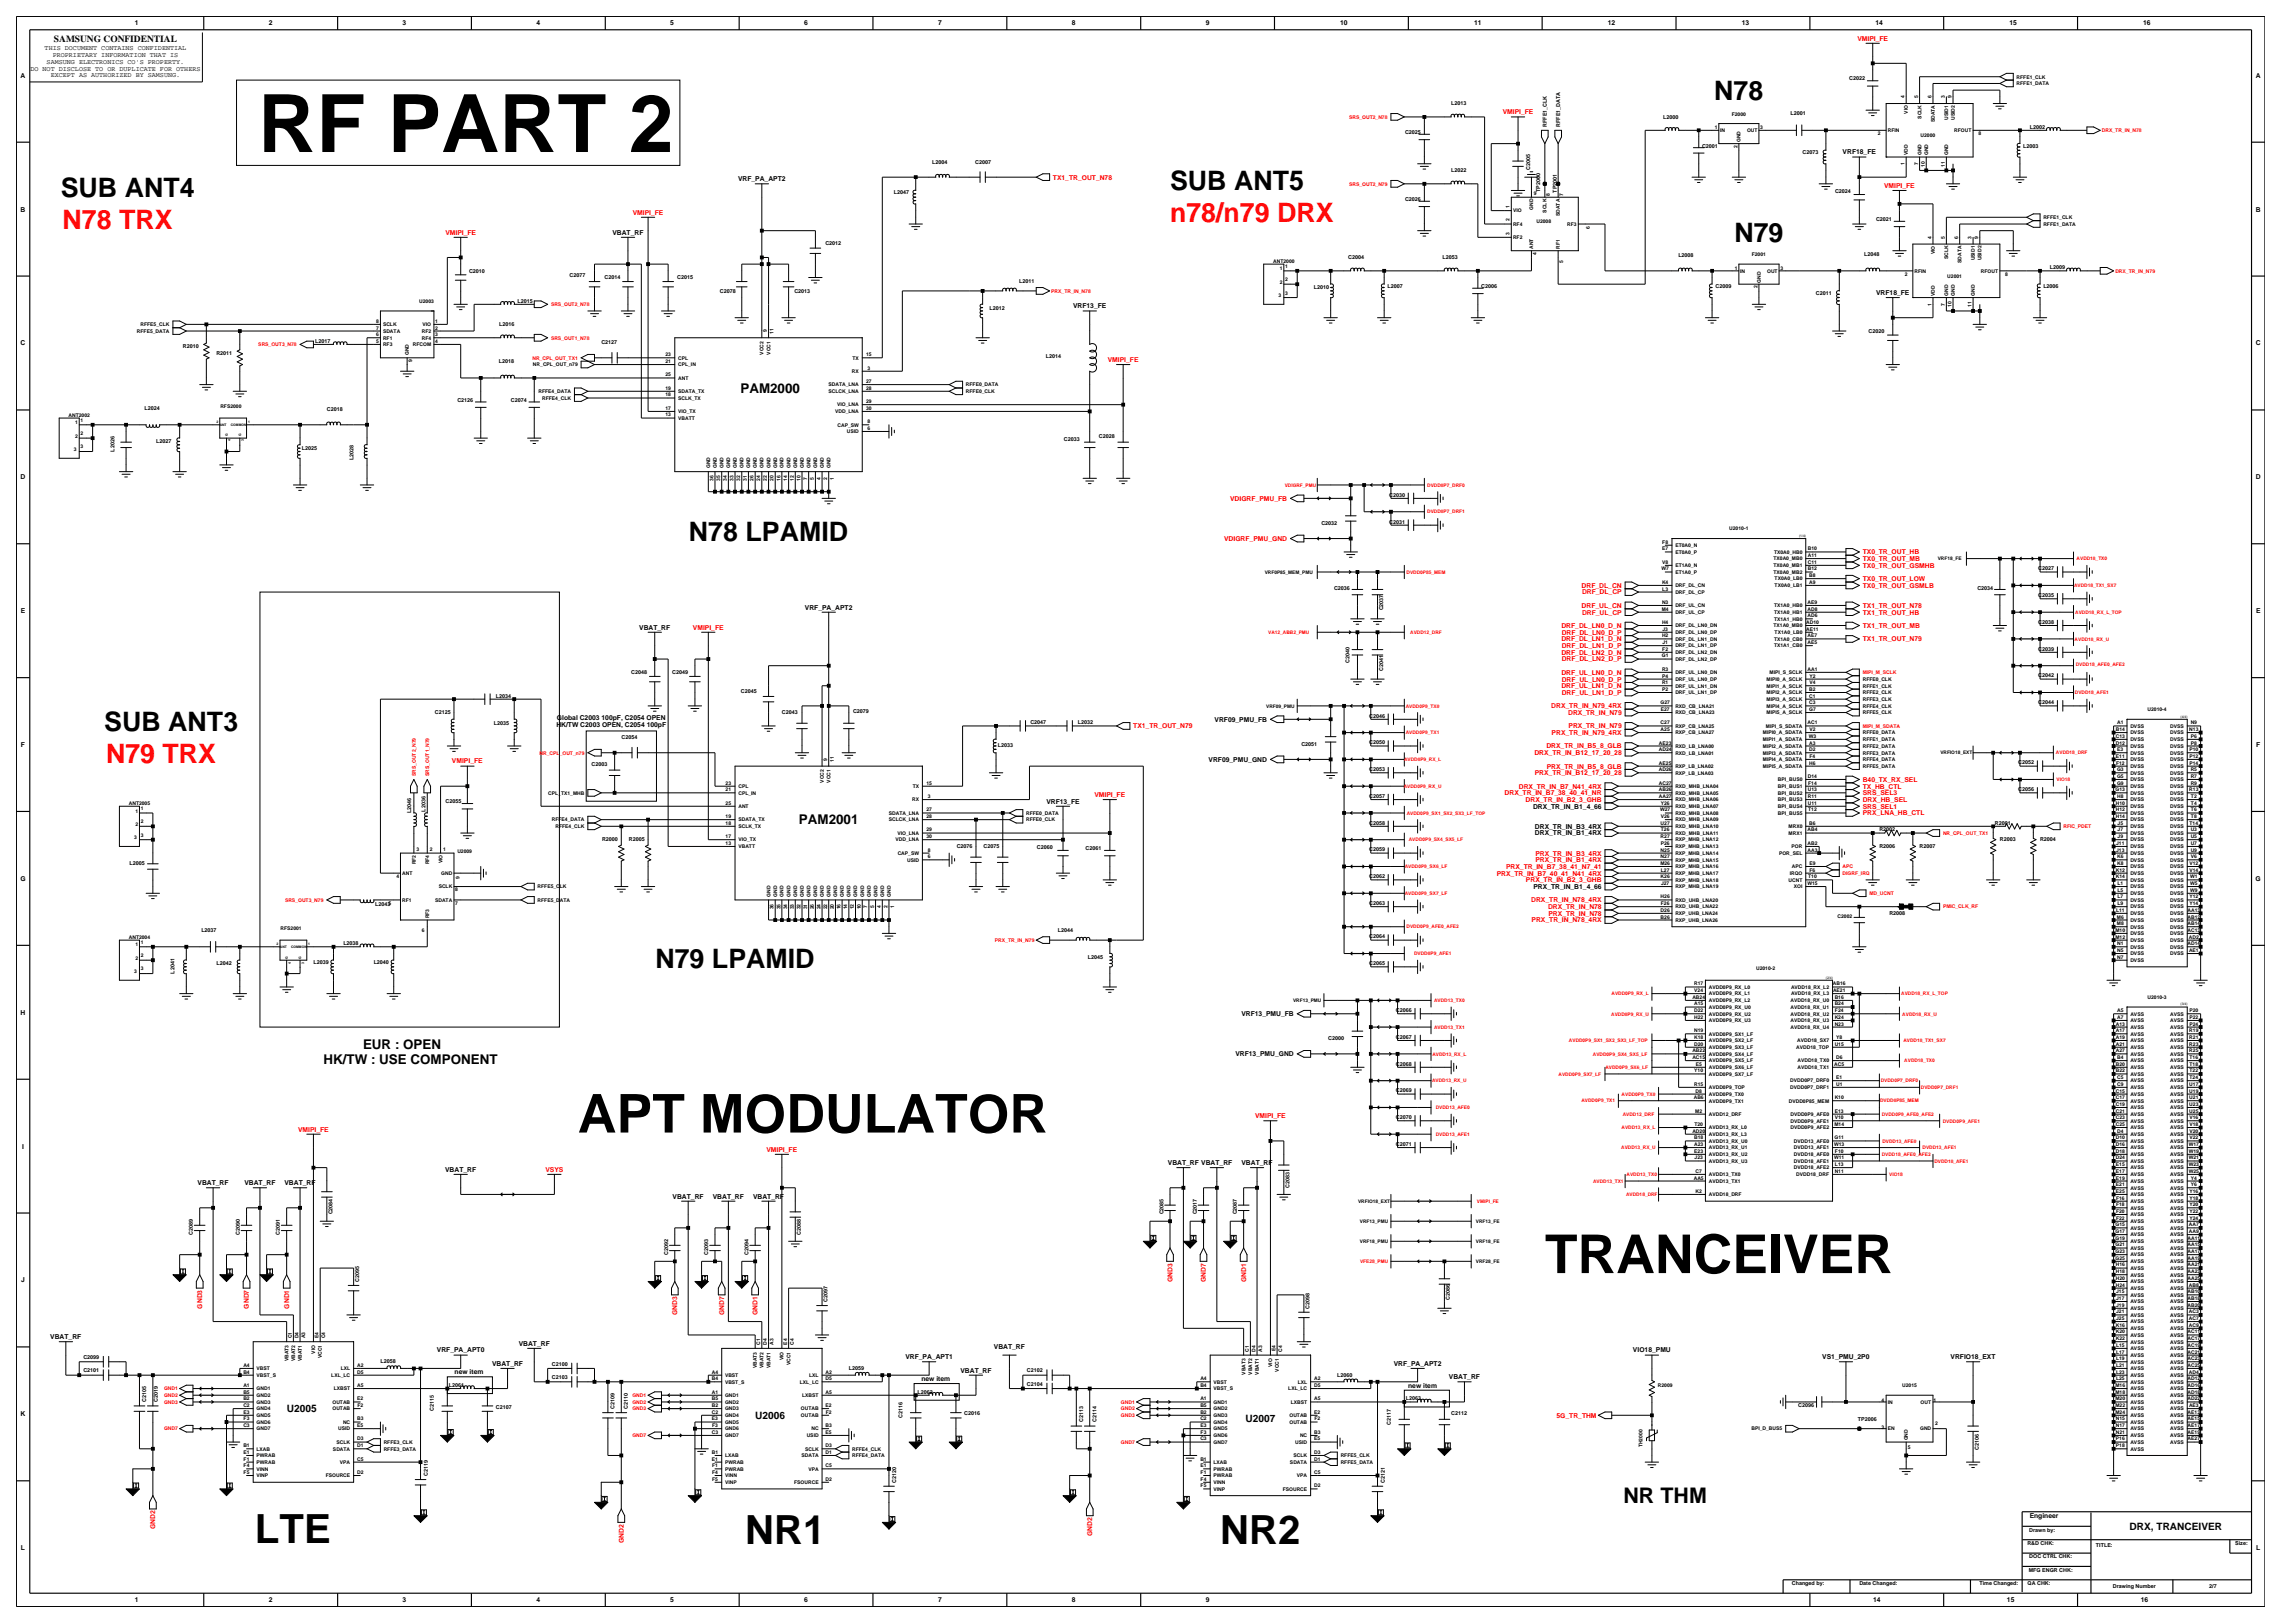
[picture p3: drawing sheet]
<svg xmlns="http://www.w3.org/2000/svg" width="420mm" height="297mm" viewBox="0 0 420 297" stroke-linecap="round" stroke-linejoin="round" font-family="sans-serif">
<defs><g id="words">
<text font-size="14.7" x="47.3" y="27.8">RF PART 2</text>
<g font-size="9.8">
<text x="105.7" y="207.2">APT MODULATOR</text>
<text x="282.7" y="233">TRANCEIVER</text>
</g>
<g font-size="7.4">
<text x="46.7" y="282.3">LTE</text>
<text x="136.4" y="282.6">NR1</text>
<text x="223.3" y="282.6">NR2</text>
</g>
<g font-size="4.9">
<text x="313.7" y="18.3">N78</text>
<text x="214.1" y="34.8">SUB ANT5</text>
<text x="11.1" y="36">SUB ANT4</text>
<text x="317.4" y="44.3">N79</text>
<text x="126.1" y="99.1">N78 LPAMID</text>
<text x="19.1" y="133.7">SUB ANT3</text>
<text x="119.9" y="177.2">N79 LPAMID</text>
</g>
<g font-size="4.9" fill="#f00">
<text x="11.4" y="41.9">N78 TRX</text>
<text x="214.1" y="40.7">n78/n79 DRX</text>
<text x="19.4" y="139.6">N79 TRX</text>
</g>
<text font-size="3.9" x="297.1" y="275.1">NR THM</text>
<g font-size="2.5">
<text x="135.5" y="71.9">PAM2000</text>
<text x="146.2" y="150.9">PAM2001</text>
<text x="66.4" y="191.9">EUR : OPEN</text>
<text x="59.2" y="194.6">HK/TW : USE COMPONENT</text>
</g>
<g font-size="1.9">
<text x="52.5" y="258.4">U2005</text>
<text x="138.2" y="259.6">U2006</text>
<text x="227.9" y="260.3">U2007</text>
<text x="389.7" y="279.9">DRX, TRANCEIVER</text>
</g>
<text font-size="1.7" x="9.9" y="7.7">SAMSUNG CONFIDENTIAL</text>
<g font-size="1.2">
<text x="24.7" y="4.7">1</text>
<text x="49.2" y="4.7">2</text>
<text x="73.7" y="4.7">3</text>
<text x="98.2" y="4.7">4</text>
<text x="122.7" y="4.7">5</text>
<text x="147.2" y="4.7">6</text>
<text x="171.7" y="4.7">7</text>
<text x="196.2" y="4.7">8</text>
<text x="220.7" y="4.7">9</text>
<text x="245.3" y="4.7">10</text>
<text x="269.8" y="4.7">11</text>
<text x="294.3" y="4.7">12</text>
<text x="318.7" y="4.7">13</text>
<text x="343.2" y="4.7">14</text>
<text x="367.7" y="4.7">15</text>
<text x="392.2" y="4.7">16</text>
<text x="8.2" y="9.2">THIS DOCUMENT CONTAINS CONFIDENTIAL</text>
<text x="8.5" y="11.7">SAMSUNG ELECTRONICS CO'S PROPERTY.</text>
<text x="9.6" y="10.5">PROPRIETARY INFORMATION THAT IS</text>
<text x="3.8" y="14.2">A</text>
<text x="5.6" y="12.9">DO NOT DISCLOSE TO OR DUPLICATE FOR OTHERS</text>
<text x="9.3" y="14.1">EXCEPT AS AUTHORIZED BY SAMSUNG.</text>
<text x="412.8" y="14.2">A</text>
<text x="337.2" y="28.3">VRF18_FE</text>
<text x="135.1" y="33.2">VRF_PA_APT2</text>
<text x="3.8" y="38.7">B</text>
<text x="412.8" y="38.7">B</text>
<text x="112.1" y="43">VBAT_RF</text>
<text x="343.3" y="54">VRF18_FE</text>
<text x="196.4" y="56.4">VRF13_FE</text>
<text x="3.8" y="63.2">C</text>
<text x="412.8" y="63.2">C</text>
<text x="3.8" y="87.7">D</text>
<text x="412.8" y="87.7">D</text>
<text x="3.8" y="112.2">E</text>
<text x="147.3" y="111.6">VRF_PA_APT2</text>
<text x="412.9" y="112.2">E</text>
<text x="117" y="115.2">VBAT_RF</text>
<text x="101.9" y="131.7">Global C2003 100pF, C2054 OPEN</text>
<text x="3.8" y="136.7">F</text>
<text x="101.8" y="133">HK/TW C2003 OPEN, C2054 100pF</text>
<text x="222.3" y="132.1">VRF09_PMU_FB</text>
<text x="412.9" y="136.7">F</text>
<text x="221.2" y="139.4">VRF09_PMU_GND</text>
<text x="191.5" y="147.1">VRF13_FE</text>
<text x="280.6" y="148">DRX_TR_IN_B1_4_66</text>
<text x="280.9" y="152.9">DRX_TR_IN_B1_4RX</text>
<text x="280.9" y="151.6">DRX_TR_IN_B3_4RX</text>
<text x="3.7" y="161.2">G</text>
<text x="412.8" y="161.2">G</text>
<text x="280.6" y="162.7">PRX_TR_IN_B1_4_66</text>
<text x="3.8" y="185.7">H</text>
<text x="227.2" y="186">VRF13_PMU_FB</text>
<text x="226.1" y="193.3">VRF13_PMU_GND</text>
<text x="4" y="210.2">I</text>
<text x="81.5" y="214.4">VBAT_RF</text>
<text x="213.7" y="213.2">VBAT_RF VBAT_RF</text>
<text x="227.2" y="213.2">VBAT_RF</text>
<text x="36.2" y="216.9">VBAT_RF</text>
<text x="44.7" y="216.9">VBAT_RF</text>
<text x="52.1" y="216.9">VBAT_RF</text>
<text x="123.1" y="219.3">VBAT_RF</text>
<text x="130.5" y="219.3">VBAT_RF</text>
<text x="137.8" y="219.3">VBAT_RF</text>
<text x="3.9" y="234.7">J</text>
<text x="9.2" y="245">VBAT_RF</text>
<text x="80" y="247.5">VRF_PA_APT0</text>
<text x="83.2" y="251.5">new item</text>
<text x="90" y="249.9">VBAT_RF</text>
<text x="94.9" y="246.3">VBAT_RF</text>
<text x="165.7" y="248.7">VRF_PA_APT1</text>
<text x="175.8" y="251.2">VBAT_RF</text>
<text x="181.9" y="246.9">VBAT_RF</text>
<text x="255.1" y="249.9">VRF_PA_APT2</text>
<text x="298.8" y="247.5">VIO18_PMU</text>
<text x="333.5" y="248.7">VS1_PMU_2P0</text>
<text x="357" y="248.7">VRFIO18_EXT</text>
<text x="168.6" y="252.7">new item</text>
<text x="257.7" y="253.9">new item</text>
<text x="265.2" y="252.4">VBAT_RF</text>
<text x="3.8" y="259.2">K</text>
<text x="371.4" y="277.8">Engineer</text>
<text x="3.8" y="283.7">L</text>
<text x="412.9" y="283.7">L</text>
<text x="24.7" y="293.2">1</text>
<text x="49.2" y="293.2">2</text>
<text x="73.7" y="293.2">3</text>
<text x="98.2" y="293.2">4</text>
<text x="122.7" y="293.2">5</text>
<text x="147.2" y="293.2">6</text>
<text x="171.7" y="293.2">7</text>
<text x="196.2" y="293.2">8</text>
<text x="220.7" y="293.2">9</text>
<text x="342.8" y="293.2">14</text>
<text x="367.3" y="293.2">15</text>
<text x="391.8" y="293.2">16</text>
</g>
<g font-size="1.2" fill="#f00">
<text x="339.9" y="7.4">VMIPI_FE</text>
<text x="275" y="20.9">VMIPI_FE</text>
<text x="192.7" y="32.9">TX1_TR_OUT_N78</text>
<text x="344.8" y="34.4">VMIPI_FE</text>
<text x="115.8" y="39.3">VMIPI_FE</text>
<text x="81.5" y="43">VMIPI_FE</text>
<text x="202.7" y="66.2">VMIPI_FE</text>
<text x="225.1" y="91.6">VDIGRF_PMU_FB</text>
<text x="224" y="99">VDIGRF_PMU_GND</text>
<text x="340.9" y="101.4">TX0_TR_OUT_HB</text>
<text x="289.5" y="107.6">DRF_DL_CN</text>
<text x="340.9" y="106.3">TX0_TR_OUT_LOW</text>
<text x="340.9" y="102.7">TX0_TR_OUT_MB</text>
<text x="340.9" y="107.6">TX0_TR_OUT_GSMLB</text>
<text x="340.9" y="103.9">TX0_TR_OUT_GSMHB</text>
<text x="289.5" y="111.2">DRF_UL_CN</text>
<text x="289.5" y="108.8">DRF_DL_CP</text>
<text x="289.5" y="112.5">DRF_UL_CP</text>
<text x="340.9" y="111.2">TX1_TR_OUT_N78</text>
<text x="340.9" y="112.5">TX1_TR_OUT_HB</text>
<text x="126.8" y="115.2">VMIPI_FE</text>
<text x="285.7" y="119.8">DRF_DL_LN2_D_N</text>
<text x="285.7" y="117.4">DRF_DL_LN1_D_N</text>
<text x="285.7" y="114.9">DRF_DL_LN0_D_N</text>
<text x="285.8" y="118.6">DRF_DL_LN1_D_P</text>
<text x="285.8" y="116.1">DRF_DL_LN0_D_P</text>
<text x="340.9" y="114.9">TX1_TR_OUT_MB</text>
<text x="340.9" y="117.4">TX1_TR_OUT_N79</text>
<text x="285.7" y="125.9">DRF_UL_LN1_D_N</text>
<text x="285.7" y="123.5">DRF_UL_LN0_D_N</text>
<text x="285.8" y="121">DRF_DL_LN2_D_P</text>
<text x="285.8" y="124.7">DRF_UL_LN0_D_P</text>
<text x="283.9" y="129.6">DRX_TR_IN_N79_4RX</text>
<text x="285.8" y="127.2">DRF_UL_LN1_D_P</text>
<text x="287" y="130.8">DRX_TR_IN_N79</text>
<text x="207.4" y="133.3">TX1_TR_OUT_N79</text>
<text x="283" y="137">DRX_TR_IN_B5_8_GLB</text>
<text x="284" y="134.5">PRX_TR_IN_N79_4RX</text>
<text x="287" y="133.3">PRX_TR_IN_N79</text>
<text x="82.7" y="139.7">VMIPI_FE</text>
<text x="280.8" y="138.2">DRX_TR_IN_B12_17_20_28</text>
<text x="280.9" y="141.9">PRX_TR_IN_B12_17_20_28</text>
<text x="283.1" y="140.6">PRX_TR_IN_B5_8_GLB</text>
<text x="340.9" y="143.1">B40_TX_RX_SEL</text>
<text x="200.3" y="145.8">VMIPI_FE</text>
<text x="275.4" y="145.5">DRX_TR_IN_B7_38_40_41_NR</text>
<text x="278" y="144.3">DRX_TR_IN_B7_N41_4RX</text>
<text x="279.2" y="146.8">DRX_TR_IN_B2_3_GHB</text>
<text x="340.9" y="146.8">DRX_HB_SEL</text>
<text x="340.9" y="145.5">SRS_SEL3</text>
<text x="340.9" y="148">SRS_SEL1</text>
<text x="340.9" y="144.3">TX_HB_CTL</text>
<text x="340.9" y="149.2">PRX_LNA_HB_CTL</text>
<text x="273.9" y="160.2">PRX_TR_IN_B7_40_41_N41_4RX</text>
<text x="275.6" y="159">PRX_TR_IN_B7_38_41_N7_41</text>
<text x="279.3" y="161.5">PRX_TR_IN_B2_3_GHB</text>
<text x="281" y="156.5">PRX_TR_IN_B3_4RX</text>
<text x="281" y="157.8">PRX_TR_IN_B1_4RX</text>
<text x="280.2" y="165.1">DRX_TR_IN_N78_4RX</text>
<text x="283.3" y="166.4">DRX_TR_IN_N78</text>
<text x="283.4" y="167.6">PRX_TR_IN_N78</text>
<text x="280.3" y="168.8">PRX_TR_IN_N78_4RX</text>
<text x="54.5" y="207.1">VMIPI_FE</text>
<text x="229.7" y="204.6">VMIPI_FE</text>
<text x="99.8" y="214.4">VSYS</text>
<text x="140.3" y="210.8">VMIPI_FE</text>
<text x="37" y="239.5" transform="rotate(-90 37 239.5)">GND3</text>
<text x="45.6" y="239.5" transform="rotate(-90 45.6 239.5)">GND7</text>
<text x="52.9" y="239.5" transform="rotate(-90 52.9 239.5)">GND1</text>
<text x="214.6" y="234.6" transform="rotate(-90 214.6 234.6)">GND3</text>
<text x="220.7" y="234.6" transform="rotate(-90 220.7 234.6)">GND7</text>
<text x="228" y="234.6" transform="rotate(-90 228 234.6)">GND1</text>
<text x="123.9" y="240.7" transform="rotate(-90 123.9 240.7)">GND3</text>
<text x="132.5" y="240.7" transform="rotate(-90 132.5 240.7)">GND7</text>
<text x="138.6" y="240.7" transform="rotate(-90 138.6 240.7)">GND1</text>
<text x="284.9" y="259.4">5G_TR_THM</text>
<text x="28.4" y="279.9" transform="rotate(-90 28.4 279.9)">GND2</text>
<text x="199.9" y="281.1" transform="rotate(-90 199.9 281.1)">GND2</text>
<text x="114.1" y="282.3" transform="rotate(-90 114.1 282.3)">GND2</text>
</g>
<g font-size="1">
<text x="338.4" y="14.7">C2022</text>
<text x="265.6" y="19.2">L2013</text>
<text x="283.1" y="23.2" transform="rotate(-90 283.1 23.2)">RFFE1_CLK</text>
<text x="285.5" y="23.2" transform="rotate(-90 285.5 23.2)">RFFE1_DATA</text>
<text x="304.4" y="21.7">L2000</text>
<text x="327.7" y="21.1">L2001</text>
<text x="371.5" y="23.5">L2002</text>
<text x="170.6" y="30">L2004</text>
<text x="178.5" y="30">C2007</text>
<text x="257.1" y="24.6">C2025</text>
<text x="311.5" y="27">C2001</text>
<text x="329.9" y="28.2">C2073</text>
<text x="370.3" y="27">L2003</text>
<text x="163.6" y="35.6">L2047</text>
<text x="265.6" y="31.5">L2022</text>
<text x="280.1" y="31" transform="rotate(-90 280.1 31)">C2005</text>
<text x="281.8" y="35.2" transform="rotate(-90 281.8 35.2)">TP2000</text>
<text x="284.9" y="35.3" transform="rotate(-90 284.9 35.3)">TP2001</text>
<text x="335.8" y="35.3">C2024</text>
<text x="257.1" y="36.8">C2026</text>
<text x="343.3" y="40.4">C2021</text>
<text x="151.1" y="44.8">C2012</text>
<text x="246.7" y="47.4">C2004</text>
<text x="264" y="47.4">L2053</text>
<text x="307.2" y="47.1">L2008</text>
<text x="341.1" y="46.8">L2048</text>
<text x="85.8" y="50">C2010</text>
<text x="104.2" y="50.7">C2077</text>
<text x="110.6" y="51.1">C2014</text>
<text x="123.9" y="51.1">C2015</text>
<text x="131.8" y="53.5">C2078</text>
<text x="145.4" y="53.5">C2013</text>
<text x="186.5" y="51.7">L2011</text>
<text x="240.5" y="52.9">L2010</text>
<text x="253.9" y="52.7">L2007</text>
<text x="271.1" y="52.7">C2006</text>
<text x="313.9" y="52.7">C2009</text>
<text x="332.3" y="53.9">C2011</text>
<text x="373.9" y="52.7">L2006</text>
<text x="375.1" y="49.2">L2009</text>
<text x="91.4" y="59.7">L2016</text>
<text x="94.7" y="55.4">L2015</text>
<text x="181.1" y="56.7">L2012</text>
<text x="33.5" y="63.7">R2010</text>
<text x="39.6" y="65">R2011</text>
<text x="57.7" y="62.7">L2017</text>
<text x="110" y="63">C2127</text>
<text x="191.4" y="65.5">L2014</text>
<text x="341.9" y="61">C2020</text>
<text x="91.3" y="66.4">L2018</text>
<text x="26.4" y="75.1">L2024</text>
<text x="59.8" y="75.3">C2018</text>
<text x="83.7" y="73.5">C2126</text>
<text x="93.5" y="73.5">C2074</text>
<text x="20.9" y="82.6" transform="rotate(-90 20.9 82.6)">L2026</text>
<text x="28.6" y="81.1">L2027</text>
<text x="55.2" y="82.4">L2025</text>
<text x="194.7" y="80.7">C2033</text>
<text x="201.1" y="80.2">C2028</text>
<text x="64.7" y="84.2" transform="rotate(-90 64.7 84.2)">L2028</text>
<text x="254.2" y="95.8">C2031</text>
<text x="254.2" y="90.9">C2030</text>
<text x="241.8" y="96.1">C2032</text>
<text x="373" y="104.4">C2027</text>
<text x="244.1" y="108">C2036</text>
<text x="253.1" y="111.7" transform="rotate(-90 253.1 111.7)">C2037</text>
<text x="361.9" y="108">C2034</text>
<text x="373" y="109.3">C2035</text>
<text x="373" y="114.2">C2038</text>
<text x="373" y="119.1">C2039</text>
<text x="115.5" y="123.3">C2048</text>
<text x="123" y="123.3">C2049</text>
<text x="247" y="121.4" transform="rotate(-90 247 121.4)">C2040</text>
<text x="253.1" y="122.7" transform="rotate(-90 253.1 122.7)">C2041</text>
<text x="373" y="124">C2042</text>
<text x="79.6" y="130.7">C2125</text>
<text x="90.7" y="127.6">L2034</text>
<text x="135.6" y="126.8">C2045</text>
<text x="143.1" y="130.7">C2043</text>
<text x="156.1" y="130.4">C2079</text>
<text x="250.6" y="131.3">C2046</text>
<text x="373" y="128.9">C2044</text>
<text x="90.4" y="132.6">L2035</text>
<text x="113.7" y="135.3">C2054</text>
<text x="182.6" y="136.6">L2033</text>
<text x="188.6" y="132.5">C2047</text>
<text x="197.2" y="132.5">L2032</text>
<text x="238.2" y="136.5">C2051</text>
<text x="250.6" y="136.2">C2050</text>
<text x="108.2" y="140.2">C2003</text>
<text x="250.6" y="141.1">C2053</text>
<text x="369.4" y="139.9">C2052</text>
<text x="75.2" y="148.8" transform="rotate(-90 75.2 148.8)">L2046</text>
<text x="77.9" y="148.5" transform="rotate(-90 77.9 148.5)">L2036</text>
<text x="81.5" y="147">C2055</text>
<text x="250.6" y="146">C2057</text>
<text x="369.4" y="144.8">C2056</text>
<text x="110.2" y="154">R2000</text>
<text x="115.1" y="154">R2005</text>
<text x="175.1" y="155.2">C2076</text>
<text x="180" y="155.2">C2075</text>
<text x="189.8" y="155.4">C2060</text>
<text x="198.7" y="155.5">C2061</text>
<text x="250.6" y="150.9">C2058</text>
<text x="250.6" y="155.8">C2059</text>
<text x="343.9" y="152.1">R2002</text>
<text x="343.9" y="155.2">R2006</text>
<text x="351.3" y="155.2">R2007</text>
<text x="365.1" y="150.9">R2001</text>
<text x="366" y="154">R2003</text>
<text x="373.3" y="154">R2004</text>
<text x="23.7" y="158.3">L2005</text>
<text x="250.6" y="160.7">C2062</text>
<text x="68.7" y="165.7">L20435</text>
<text x="250.6" y="165.6">C2063</text>
<text x="345.8" y="167.4">R2008</text>
<text x="36.8" y="170.6">L2037</text>
<text x="62.8" y="172.9">L2038</text>
<text x="193.6" y="170.5">L2044</text>
<text x="250.6" y="171.7">C2064</text>
<text x="31.9" y="178.2" transform="rotate(-90 31.9 178.2)">L2041</text>
<text x="39.6" y="176.6">L2042</text>
<text x="57.4" y="176.4">L2039</text>
<text x="68.4" y="176.4">L2040</text>
<text x="199.1" y="175.5">L2045</text>
<text x="250.6" y="176.6">C2065</text>
<text x="255.5" y="185.2">C2066</text>
<text x="243.1" y="190.4">C2000</text>
<text x="255.5" y="190.1">C2067</text>
<text x="255.5" y="195">C2068</text>
<text x="255.5" y="199.9">C2069</text>
<text x="255.5" y="209.7">C2071</text>
<text x="255.5" y="204.8">C2070</text>
<text x="236" y="217.3" transform="rotate(-90 236 217.3)">C2083</text>
<text x="35.3" y="225.9" transform="rotate(-90 35.3 225.9)">C2089</text>
<text x="43.9" y="225.9" transform="rotate(-90 43.9 225.9)">C2090</text>
<text x="51.2" y="225.9" transform="rotate(-90 51.2 225.9)">C2091</text>
<text x="60.8" y="222.2" transform="rotate(-90 60.8 222.2)">C2084</text>
<text x="146.6" y="225.9" transform="rotate(-90 146.6 225.9)">C2088</text>
<text x="212.9" y="222.2" transform="rotate(-90 212.9 222.2)">C2085</text>
<text x="219" y="222.2" transform="rotate(-90 219 222.2)">C2017</text>
<text x="226.4" y="222.2" transform="rotate(-90 226.4 222.2)">C2087</text>
<text x="122.3" y="229.6" transform="rotate(-90 122.3 229.6)">C2092</text>
<text x="129.6" y="229.6" transform="rotate(-90 129.6 229.6)">C2093</text>
<text x="137" y="229.6" transform="rotate(-90 137 229.6)">C2094</text>
<text x="65.7" y="234.6" transform="rotate(-90 65.7 234.6)">C2095</text>
<text x="151.5" y="238.3" transform="rotate(-90 151.5 238.3)">C2097</text>
<text x="239.6" y="239.5" transform="rotate(-90 239.6 239.5)">C2098</text>
<text x="265.3" y="237.9" transform="rotate(-90 265.3 237.9)">C2086</text>
<text x="15.3" y="248.7">C2099</text>
<text x="15.3" y="251.1">C2101</text>
<text x="69.6" y="249.5">L2058</text>
<text x="101" y="249.9">C2100</text>
<text x="155.3" y="250.7">L2059</text>
<text x="187.9" y="251.1">C2102</text>
<text x="244.7" y="251.9">L2060</text>
<text x="26.7" y="256.5" transform="rotate(-90 26.7 256.5)">C2105</text>
<text x="28.9" y="256.5" transform="rotate(-90 28.9 256.5)">C2019</text>
<text x="82.2" y="253.8">L2061</text>
<text x="90.7" y="257.8">C2107</text>
<text x="101" y="252.3">C2103</text>
<text x="112.5" y="257.8" transform="rotate(-90 112.5 257.8)">C2109</text>
<text x="114.9" y="257.8" transform="rotate(-90 114.9 257.8)">C2110</text>
<text x="167.9" y="255">L2062</text>
<text x="187.9" y="253.6">C2104</text>
<text x="257.3" y="256.2">L2063</text>
<text x="329.1" y="257.5">C2096</text>
<text x="79.4" y="258.3" transform="rotate(-90 79.4 258.3)">C2115</text>
<text x="165.1" y="259.5" transform="rotate(-90 165.1 259.5)">C2116</text>
<text x="176.5" y="259">C2016</text>
<text x="198.2" y="260.2" transform="rotate(-90 198.2 260.2)">C2113</text>
<text x="200.7" y="260.2" transform="rotate(-90 200.7 260.2)">C2114</text>
<text x="254.5" y="260.7" transform="rotate(-90 254.5 260.7)">C2117</text>
<text x="265.6" y="259">C2112</text>
<text x="340" y="260.1">TP2006</text>
<text x="362.1" y="265.3" transform="rotate(-90 362.1 265.3)">C2106</text>
<text x="78.3" y="270.2" transform="rotate(-90 78.3 270.2)">C2119</text>
<text x="164" y="271.4" transform="rotate(-90 164 271.4)">C2120</text>
<text x="253.4" y="271.4" transform="rotate(-90 253.4 271.4)">C2121</text>
<text x="371.4" y="280.2">Drawn by:</text>
<text x="371" y="282.7">R&amp;D CHK:</text>
<text x="371.3" y="287.6">MFG ENGR CHK:</text>
<text x="371.4" y="285.2">DOC CTRL CHK:</text>
<text x="383.6" y="283">TITLE:</text>
<text x="409.1" y="282.7">Size:</text>
<text x="327.9" y="290.1">Changed by:</text>
<text x="340.3" y="290.1">Date Changed:</text>
<text x="362.2" y="290.1">Time Changed:</text>
<text x="371.1" y="290.1">QA CHK:</text>
<text x="386.7" y="290.6">Drawing Number</text>
<text x="404.3" y="290.6">2/7</text>
</g>
<g font-size=".9">
<text x="348.6" y="18" transform="rotate(-90 348.6 18)">4</text>
<text x="351" y="18" transform="rotate(-90 351 18)">5</text>
<text x="353.5" y="18" transform="rotate(-90 353.5 18)">6</text>
<text x="355.9" y="18" transform="rotate(-90 355.9 18)">3</text>
<text x="357.1" y="18" transform="rotate(-90 357.1 18)">9</text>
<text x="369.1" y="14.4">RFFE1_CLK</text>
<text x="369.1" y="15.6">RFFE1_DATA</text>
<text x="313.8" y="23.6">1</text>
<text x="316.9" y="21.1">F2000</text>
<text x="322.1" y="23.6">3</text>
<text x="349.2" y="20.8" transform="rotate(-90 349.2 20.8)">VIO</text>
<text x="351.6" y="21.7" transform="rotate(-90 351.6 21.7)">SCLK</text>
<text x="354.1" y="22.4" transform="rotate(-90 354.1 22.4)">SDATA</text>
<text x="356.5" y="21.9" transform="rotate(-90 356.5 21.9)">USID1</text>
<text x="357.7" y="21.9" transform="rotate(-90 357.7 21.9)">USID2</text>
<text x="314.8" y="24.2">IN</text>
<text x="318" y="27" transform="rotate(-90 318 27)">2</text>
<text x="318.6" y="26.1" transform="rotate(-90 318.6 26.1)">GND</text>
<text x="319.7" y="24.2">OUT</text>
<text x="343.7" y="24.8">2</text>
<text x="345.5" y="24.2">RFIN</text>
<text x="349.2" y="28.4" transform="rotate(-90 349.2 28.4)">VDD</text>
<text x="351.5" y="25.1">U2000</text>
<text x="351.6" y="28.4" transform="rotate(-90 351.6 28.4)">GND</text>
<text x="352.8" y="28.4" transform="rotate(-90 352.8 28.4)">GND</text>
<text x="356.5" y="28.4" transform="rotate(-90 356.5 28.4)">GND</text>
<text x="357.6" y="24.2">RFOUT</text>
<text x="362.1" y="24.8">8</text>
<text x="280.7" y="35.8">9</text>
<text x="283.6" y="35.8" transform="rotate(-90 283.6 35.8)">8</text>
<text x="286.1" y="35.8" transform="rotate(-90 286.1 35.8)">7</text>
<text x="348.6" y="30.2" transform="rotate(-90 348.6 30.2)">1</text>
<text x="351" y="30.2" transform="rotate(-90 351 30.2)">7</text>
<text x="352.2" y="30.5" transform="rotate(-90 352.2 30.5)">10</text>
<text x="355.9" y="30.5" transform="rotate(-90 355.9 30.5)">11</text>
<text x="276.3" y="40.5" transform="rotate(-90 276.3 40.5)">2</text>
<text x="276.3" y="38.1" transform="rotate(-90 276.3 38.1)">1</text>
<text x="276.9" y="38.9">VIO</text>
<text x="276.9" y="41.3">RF4</text>
<text x="280.6" y="38.4" transform="rotate(-90 280.6 38.4)">GND</text>
<text x="281.2" y="40.7">U2008</text>
<text x="283" y="38.9" transform="rotate(-90 283 38.9)">SCLK</text>
<text x="285.5" y="39.5" transform="rotate(-90 285.5 39.5)">SDATA</text>
<text x="286.8" y="41.3">RF3</text>
<text x="291" y="42" transform="rotate(-90 291 42)">6</text>
<text x="373.9" y="40.1">RFFE1_CLK</text>
<text x="373.9" y="41.3">RFFE1_DATA</text>
<text x="276.3" y="43" transform="rotate(-90 276.3 43)">3</text>
<text x="276.9" y="43.8">RF2</text>
<text x="280.6" y="45.6" transform="rotate(-90 280.6 45.6)">ANT</text>
<text x="281.2" y="46.6" transform="rotate(-90 281.2 46.6)">4</text>
<text x="285.5" y="45.6" transform="rotate(-90 285.5 45.6)">RF1</text>
<text x="320.6" y="46.9">F2001</text>
<text x="353.5" y="43.7" transform="rotate(-90 353.5 43.7)">4</text>
<text x="354.1" y="46.5" transform="rotate(-90 354.1 46.5)">VIO</text>
<text x="355.9" y="43.7" transform="rotate(-90 355.9 43.7)">5</text>
<text x="356.5" y="47.5" transform="rotate(-90 356.5 47.5)">SCLK</text>
<text x="358.4" y="43.7" transform="rotate(-90 358.4 43.7)">6</text>
<text x="360.8" y="43.7" transform="rotate(-90 360.8 43.7)">3</text>
<text x="361.4" y="47.7" transform="rotate(-90 361.4 47.7)">USID1</text>
<text x="362" y="43.7" transform="rotate(-90 362 43.7)">9</text>
<text x="362.6" y="47.7" transform="rotate(-90 362.6 47.7)">USID2</text>
<text x="233" y="48.1">ANT2000</text>
<text x="234.2" y="49.5">1</text>
<text x="234.2" y="51.9">2</text>
<text x="235.2" y="49">1</text>
<text x="235.2" y="51.4">2</text>
<text x="235.2" y="53.9">3</text>
<text x="286.1" y="48.1" transform="rotate(-90 286.1 48.1)">5</text>
<text x="317.5" y="49.3">1</text>
<text x="318.5" y="49.9">IN</text>
<text x="321.7" y="52.8" transform="rotate(-90 321.7 52.8)">2</text>
<text x="322.2" y="51.8" transform="rotate(-90 322.2 51.8)">GND</text>
<text x="323.4" y="49.9">OUT</text>
<text x="325.8" y="49.3">3</text>
<text x="348.6" y="50.5">2</text>
<text x="350.4" y="49.9">RFIN</text>
<text x="356.4" y="50.8">U2001</text>
<text x="359" y="48.1" transform="rotate(-90 359 48.1)">SDATA</text>
<text x="362.5" y="49.9">RFOUT</text>
<text x="367" y="50.5">8</text>
<text x="25.7" y="59.7">RFFE5_CLK</text>
<text x="68.9" y="59.1">8</text>
<text x="70.1" y="59.7">SCLK</text>
<text x="76.7" y="55.4">U2003</text>
<text x="77.3" y="59.7">VIO</text>
<text x="79.7" y="59.1">1</text>
<text x="234" y="54.4">3</text>
<text x="353.5" y="55.9" transform="rotate(-90 353.5 55.9)">1</text>
<text x="354.1" y="54.2" transform="rotate(-90 354.1 54.2)">VDD</text>
<text x="355.9" y="55.9" transform="rotate(-90 355.9 55.9)">7</text>
<text x="356.5" y="54.2" transform="rotate(-90 356.5 54.2)">GND</text>
<text x="357.1" y="56.2" transform="rotate(-90 357.1 56.2)">10</text>
<text x="357.7" y="54.2" transform="rotate(-90 357.7 54.2)">GND</text>
<text x="360.8" y="56.2" transform="rotate(-90 360.8 56.2)">11</text>
<text x="361.4" y="54.2" transform="rotate(-90 361.4 54.2)">GND</text>
<text x="25.1" y="60.9">RFFE5_DATA</text>
<text x="68.9" y="62.8">5</text>
<text x="68.9" y="61.6">6</text>
<text x="68.9" y="60.3">7</text>
<text x="70.1" y="63.4">RF3</text>
<text x="70.1" y="62.1">RF1</text>
<text x="70.1" y="60.9">SDATA</text>
<text x="74.8" y="65" transform="rotate(-90 74.8 65)">GND</text>
<text x="75.6" y="63.4">RFCOM</text>
<text x="77.2" y="60.9">RF2</text>
<text x="77.2" y="62.1">RF4</text>
<text x="79.7" y="60.3">2</text>
<text x="79.7" y="61.6">3</text>
<text x="79.7" y="62.8">4</text>
<text x="121.8" y="65.2">23</text>
<text x="124.1" y="65.8">CPL</text>
<text x="139.7" y="64.9" transform="rotate(-90 139.7 64.9)">VCC2</text>
<text x="140.4" y="60.8" transform="rotate(-90 140.4 60.8)">9</text>
<text x="141" y="64.9" transform="rotate(-90 141 64.9)">VCC1</text>
<text x="141.6" y="61.1" transform="rotate(-90 141.6 61.1)">11</text>
<text x="156" y="65.8">TX</text>
<text x="158.5" y="65.2">15</text>
<text x="75.4" y="66.2" transform="rotate(-90 75.4 66.2)">9</text>
<text x="97.5" y="67">NR_CPL_OUT_n79</text>
<text x="98.5" y="71.9">RFFE4_DATA</text>
<text x="121.8" y="68.9">25</text>
<text x="121.8" y="71.3">19</text>
<text x="121.8" y="66.4">21</text>
<text x="124.1" y="69.5">ANT</text>
<text x="124.1" y="71.9">SDATA_TX</text>
<text x="124.1" y="67">CPL_IN</text>
<text x="151.6" y="70.7">SDATA_LNA</text>
<text x="151.6" y="71.9">SCLCK_LNA</text>
<text x="155.9" y="68.3">RX</text>
<text x="158.5" y="70.1">27</text>
<text x="158.5" y="71.3">28</text>
<text x="158.8" y="67.6">3</text>
<text x="176.8" y="70.7">RFFE0_DATA</text>
<text x="176.8" y="71.9">RFFE0_CLK</text>
<text x="12.5" y="76.3">ANT2002</text>
<text x="13.8" y="77.7">1</text>
<text x="14.7" y="77.2">1</text>
<text x="40.3" y="74.7">RFS2000</text>
<text x="99.2" y="73.2">RFFE4_CLK</text>
<text x="121.8" y="75">17</text>
<text x="121.8" y="72.5">18</text>
<text x="121.8" y="76.2">13</text>
<text x="124.1" y="75.6">VIO_TX</text>
<text x="124.1" y="73.2">SCLK_TX</text>
<text x="124.1" y="76.8">VBATT</text>
<text x="152.8" y="75.6">VDD_LNA</text>
<text x="153.2" y="74.4">VIO_LNA</text>
<text x="158.5" y="75">30</text>
<text x="158.5" y="73.8">29</text>
<text x="158.8" y="77.4">8</text>
<text x="13.5" y="82.6">3</text>
<text x="13.8" y="80.1">2</text>
<text x="14.7" y="79.6">2</text>
<text x="14.7" y="82.1">3</text>
<text x="153.3" y="78.1">CAP_SW</text>
<text x="155" y="79.3">USID</text>
<text x="158.8" y="78.7">6</text>
<text x="130" y="85.7" transform="rotate(-90 130 85.7)">GND</text>
<text x="130.6" y="88" transform="rotate(-90 130.6 88)">36</text>
<text x="131.2" y="85.7" transform="rotate(-90 131.2 85.7)">GND</text>
<text x="131.8" y="88" transform="rotate(-90 131.8 88)">35</text>
<text x="132.4" y="85.7" transform="rotate(-90 132.4 85.7)">GND</text>
<text x="133" y="88" transform="rotate(-90 133 88)">34</text>
<text x="133.6" y="85.7" transform="rotate(-90 133.6 85.7)">GND</text>
<text x="134.2" y="88" transform="rotate(-90 134.2 88)">33</text>
<text x="134.8" y="85.7" transform="rotate(-90 134.8 85.7)">GND</text>
<text x="135.5" y="88" transform="rotate(-90 135.5 88)">32</text>
<text x="136.1" y="85.7" transform="rotate(-90 136.1 85.7)">GND</text>
<text x="136.7" y="88" transform="rotate(-90 136.7 88)">31</text>
<text x="137.3" y="85.7" transform="rotate(-90 137.3 85.7)">GND</text>
<text x="137.9" y="88" transform="rotate(-90 137.9 88)">26</text>
<text x="138.5" y="85.7" transform="rotate(-90 138.5 85.7)">GND</text>
<text x="139.1" y="88" transform="rotate(-90 139.1 88)">24</text>
<text x="139.7" y="85.7" transform="rotate(-90 139.7 85.7)">GND</text>
<text x="140.4" y="88" transform="rotate(-90 140.4 88)">22</text>
<text x="141" y="85.7" transform="rotate(-90 141 85.7)">GND</text>
<text x="141.6" y="88" transform="rotate(-90 141.6 88)">20</text>
<text x="142.2" y="85.7" transform="rotate(-90 142.2 85.7)">GND</text>
<text x="142.8" y="88" transform="rotate(-90 142.8 88)">16</text>
<text x="143.4" y="85.7" transform="rotate(-90 143.4 85.7)">GND</text>
<text x="144" y="88" transform="rotate(-90 144 88)">14</text>
<text x="144.7" y="85.7" transform="rotate(-90 144.7 85.7)">GND</text>
<text x="145.3" y="88" transform="rotate(-90 145.3 88)">12</text>
<text x="145.9" y="85.7" transform="rotate(-90 145.9 85.7)">GND</text>
<text x="146.5" y="88" transform="rotate(-90 146.5 88)">10</text>
<text x="147.1" y="85.7" transform="rotate(-90 147.1 85.7)">GND</text>
<text x="147.7" y="87.8" transform="rotate(-90 147.7 87.8)">7</text>
<text x="148.3" y="85.7" transform="rotate(-90 148.3 85.7)">GND</text>
<text x="148.9" y="87.8" transform="rotate(-90 148.9 87.8)">5</text>
<text x="149.6" y="85.7" transform="rotate(-90 149.6 85.7)">GND</text>
<text x="150.2" y="87.8" transform="rotate(-90 150.2 87.8)">4</text>
<text x="150.8" y="85.7" transform="rotate(-90 150.8 85.7)">GND</text>
<text x="151.4" y="87.8" transform="rotate(-90 151.4 87.8)">2</text>
<text x="152" y="85.7" transform="rotate(-90 152 85.7)">GND</text>
<text x="152.6" y="87.8" transform="rotate(-90 152.6 87.8)">1</text>
<text x="304.2" y="100.7">E7</text>
<text x="304.2" y="99.5">F8</text>
<text x="306.6" y="101.3">ET0A0_P</text>
<text x="306.6" y="100.1">ET0A0_N</text>
<text x="316.5" y="97">U2010-1</text>
<text x="324.7" y="101.3">TX0A0_HB0</text>
<text x="330.9" y="100.7">B10</text>
<text x="330.9" y="101.9">A11</text>
<text x="231.5" y="105">VRF0P85_MEM_PMU</text>
<text x="304.1" y="104.4">W7</text>
<text x="304.2" y="106.8">K4</text>
<text x="304.2" y="103.2">V8</text>
<text x="306.6" y="103.8">ET1A0_N</text>
<text x="306.6" y="105">ET1A0_P</text>
<text x="306.6" y="107.5">DRF_DL_CN</text>
<text x="324.6" y="103.8">TX0A0_MB1</text>
<text x="324.6" y="105">TX0A0_MB2</text>
<text x="324.6" y="102.5">TX0A0_MB0</text>
<text x="324.8" y="106.2">TX0A0_LB0</text>
<text x="324.8" y="107.5">TX0A0_LB1</text>
<text x="330.9" y="103.2">C11</text>
<text x="330.9" y="104.4">B12</text>
<text x="331.1" y="105.6">B8</text>
<text x="331.1" y="106.8">A9</text>
<text x="354.6" y="102.5">VRF18_FE</text>
<text x="304.1" y="111.7">M4</text>
<text x="304.2" y="110.5">N3</text>
<text x="304.2" y="108.1">L3</text>
<text x="306.6" y="111.1">DRF_UL_CN</text>
<text x="306.6" y="108.7">DRF_DL_CP</text>
<text x="306.6" y="112.4">DRF_UL_CP</text>
<text x="324.7" y="111.1">TX1A0_HB0</text>
<text x="324.7" y="113.6">TX1A1_HB0</text>
<text x="324.7" y="112.4">TX1A0_HB1</text>
<text x="330.8" y="113">AD6</text>
<text x="330.8" y="111.7">AD8</text>
<text x="330.8" y="110.5">AE9</text>
<text x="304.2" y="116.6">H2</text>
<text x="304.2" y="114.2">H4</text>
<text x="304.2" y="119.1">F2</text>
<text x="304.2" y="115.4">J3</text>
<text x="304.2" y="117.9">J1</text>
<text x="306.6" y="116">DRF_DL_LN0_DP</text>
<text x="306.6" y="117.2">DRF_DL_LN1_DN</text>
<text x="306.6" y="114.8">DRF_DL_LN0_DN</text>
<text x="306.6" y="118.5">DRF_DL_LN1_DP</text>
<text x="306.6" y="119.7">DRF_DL_LN2_DN</text>
<text x="324.6" y="114.8">TX1A0_MB0</text>
<text x="324.7" y="117.2">TX1A0_CB0</text>
<text x="324.7" y="118.5">TX1A1_CB0</text>
<text x="324.8" y="116">TX1A0_LB0</text>
<text x="330.5" y="114.2">AD10</text>
<text x="330.6" y="115.4">AE11</text>
<text x="330.8" y="116.6">AE7</text>
<text x="330.8" y="117.9">AE5</text>
<text x="304.1" y="120.3">G1</text>
<text x="304.2" y="122.8">R3</text>
<text x="304.2" y="125.2">R1</text>
<text x="304.2" y="124">P4</text>
<text x="306.6" y="123.4">DRF_UL_LN0_DN</text>
<text x="306.6" y="124.6">DRF_UL_LN0_DP</text>
<text x="306.6" y="125.8">DRF_UL_LN1_DN</text>
<text x="306.6" y="120.9">DRF_DL_LN2_DP</text>
<text x="323.3" y="124.6">MIPI0_A_SCLK</text>
<text x="323.3" y="125.8">MIPI1_A_SCLK</text>
<text x="323.9" y="123.4">MIPI_S_SCLK</text>
<text x="330.8" y="122.8">AA1</text>
<text x="331.1" y="124">Y2</text>
<text x="331.1" y="125.2">V4</text>
<text x="340.9" y="125.8">RFFE1_CLK</text>
<text x="340.9" y="124.6">RFFE0_CLK</text>
<text x="231.7" y="129.5">VRF09_PMU</text>
<text x="303.9" y="128.9">G27</text>
<text x="303.9" y="130.1">E27</text>
<text x="304.2" y="126.4">P2</text>
<text x="306.6" y="127">DRF_UL_LN1_DP</text>
<text x="306.6" y="129.5">RXD_CB_LNA21</text>
<text x="306.6" y="130.7">RXD_CB_LNA23</text>
<text x="323.3" y="130.7">MIPI5_A_SCLK</text>
<text x="323.3" y="128.3">MIPI3_A_SCLK</text>
<text x="323.3" y="129.5">MIPI4_A_SCLK</text>
<text x="323.3" y="127">MIPI2_A_SCLK</text>
<text x="331.1" y="130.1">G7</text>
<text x="331.1" y="127.7">C1</text>
<text x="331.1" y="128.9">C3</text>
<text x="331.1" y="126.4">B2</text>
<text x="340.9" y="127">RFFE2_CLK</text>
<text x="340.9" y="128.3">RFFE3_CLK</text>
<text x="340.9" y="129.5">RFFE4_CLK</text>
<text x="340.9" y="130.7">RFFE5_CLK</text>
<text x="393" y="130.1">U2010-4</text>
<text x="303.6" y="137.5">AD24</text>
<text x="303.6" y="136.2">AE23</text>
<text x="303.9" y="132.6">C27</text>
<text x="303.9" y="133.8">A25</text>
<text x="306.6" y="133.2">RXP_CB_LNA25</text>
<text x="306.6" y="136.8">RXD_LB_LNA00</text>
<text x="306.6" y="134.4">RXP_CB_LNA27</text>
<text x="322.6" y="134.4">MIPI0_A_SDATA</text>
<text x="322.6" y="135.6">MIPI1_A_SDATA</text>
<text x="322.6" y="136.8">MIPI2_A_SDATA</text>
<text x="323.2" y="133.2">MIPI_S_SDATA</text>
<text x="330.8" y="132.6">AC1</text>
<text x="331" y="135">W3</text>
<text x="331.1" y="137.5">D2</text>
<text x="331.1" y="136.2">A3</text>
<text x="331.1" y="133.8">V2</text>
<text x="340.9" y="134.4">RFFE0_DATA</text>
<text x="340.9" y="135.6">RFFE1_DATA</text>
<text x="340.9" y="136.8">RFFE2_DATA</text>
<text x="387.2" y="133.8">B14</text>
<text x="387.2" y="135">C13</text>
<text x="387.2" y="136.2">D12</text>
<text x="387.5" y="132.6">A1</text>
<text x="387.5" y="137.5">E3</text>
<text x="389.9" y="134.4">DVSS</text>
<text x="389.9" y="135.6">DVSS</text>
<text x="389.9" y="136.8">DVSS</text>
<text x="389.9" y="133.2">DVSS</text>
<text x="397.2" y="135.6">DVSS</text>
<text x="397.2" y="136.8">DVSS</text>
<text x="397.2" y="134.4">DVSS</text>
<text x="397.2" y="133.2">DVSS</text>
<text x="400.7" y="133.8">N13</text>
<text x="400.7" y="137.5">P10</text>
<text x="400.9" y="132.6">N9</text>
<text x="400.9" y="135">P6</text>
<text x="400.9" y="136.2">P8</text>
<text x="132.8" y="143.6">23</text>
<text x="150.8" y="143.2" transform="rotate(-90 150.8 143.2)">VCC2</text>
<text x="151.4" y="139.2" transform="rotate(-90 151.4 139.2)">9</text>
<text x="152" y="143.2" transform="rotate(-90 152 143.2)">VCC1</text>
<text x="152.6" y="139.5" transform="rotate(-90 152.6 139.5)">11</text>
<text x="169.5" y="143.6">15</text>
<text x="303.6" y="141.1">AD26</text>
<text x="303.6" y="143.6">AC27</text>
<text x="303.6" y="139.9">AE25</text>
<text x="306.6" y="138.1">RXD_LB_LNA01</text>
<text x="306.6" y="141.7">RXP_LB_LNA03</text>
<text x="306.6" y="140.5">RXP_LB_LNA02</text>
<text x="322.6" y="140.5">MIPI5_A_SDATA</text>
<text x="322.6" y="139.3">MIPI4_A_SDATA</text>
<text x="322.6" y="138.1">MIPI3_A_SDATA</text>
<text x="325.4" y="143">BPI_BUS0</text>
<text x="330.9" y="142.4">D14</text>
<text x="330.9" y="143.6">F14</text>
<text x="331.1" y="139.9">H6</text>
<text x="331.2" y="138.7">F4</text>
<text x="340.9" y="138.1">RFFE3_DATA</text>
<text x="340.9" y="139.3">RFFE4_DATA</text>
<text x="340.9" y="140.5">RFFE5_DATA</text>
<text x="355.1" y="138.1">VRFIO18_EXT</text>
<text x="387.2" y="138.7">E11</text>
<text x="387.2" y="139.9">F12</text>
<text x="387.4" y="141.1">G3</text>
<text x="387.4" y="142.4">G5</text>
<text x="387.4" y="143.6">G9</text>
<text x="389.9" y="141.7">DVSS</text>
<text x="389.9" y="143">DVSS</text>
<text x="389.9" y="139.3">DVSS</text>
<text x="389.9" y="138.1">DVSS</text>
<text x="389.9" y="140.5">DVSS</text>
<text x="397.2" y="139.3">DVSS</text>
<text x="397.2" y="140.5">DVSS</text>
<text x="397.2" y="141.7">DVSS</text>
<text x="397.2" y="143">DVSS</text>
<text x="397.2" y="138.1">DVSS</text>
<text x="400.7" y="138.7">P12</text>
<text x="400.7" y="139.9">P14</text>
<text x="400.9" y="141.1">R5</text>
<text x="400.9" y="142.4">R7</text>
<text x="400.9" y="143.6">R9</text>
<text x="23.6" y="147.3">ANT2005</text>
<text x="24.8" y="148.7">1</text>
<text x="25.8" y="148.2">1</text>
<text x="100.3" y="145.4">CPL_TX1_MHB</text>
<text x="132.8" y="147.2">25</text>
<text x="132.8" y="149.7">19</text>
<text x="132.8" y="144.8">21</text>
<text x="135.1" y="147.9">ANT</text>
<text x="135.1" y="145.4">CPL_IN</text>
<text x="135.1" y="144.2">CPL</text>
<text x="162.7" y="149.1">SDATA_LNA</text>
<text x="166.9" y="146.6">RX</text>
<text x="167" y="144.2">TX</text>
<text x="169.5" y="148.5">27</text>
<text x="169.5" y="149.7">28</text>
<text x="169.8" y="146">3</text>
<text x="187.8" y="149.1">RFFE0_DATA</text>
<text x="303.6" y="146">AA27</text>
<text x="303.6" y="144.8">AB26</text>
<text x="303.8" y="148.5">W27</text>
<text x="303.9" y="147.2">Y26</text>
<text x="303.9" y="149.7">V26</text>
<text x="306.6" y="147.9">RXD_MHB_LNA07</text>
<text x="306.6" y="149.1">RXD_MHB_LNA08</text>
<text x="306.6" y="146.6">RXD_MHB_LNA06</text>
<text x="306.6" y="145.4">RXD_MHB_LNA05</text>
<text x="306.6" y="144.2">RXD_MHB_LNA04</text>
<text x="325.4" y="149.1">BPI_BUS5</text>
<text x="325.4" y="147.9">BPI_BUS4</text>
<text x="325.4" y="145.4">BPI_BUS2</text>
<text x="325.4" y="146.6">BPI_BUS3</text>
<text x="325.4" y="144.2">BPI_BUS1</text>
<text x="330.9" y="147.2">U11</text>
<text x="330.9" y="144.8">U13</text>
<text x="330.9" y="146">R11</text>
<text x="330.9" y="148.5">T12</text>
<text x="387.2" y="144.8">G13</text>
<text x="387.2" y="147.2">H10</text>
<text x="387.2" y="148.5">H12</text>
<text x="387.2" y="149.7">H14</text>
<text x="387.5" y="146">H8</text>
<text x="389.9" y="145.4">DVSS</text>
<text x="389.9" y="144.2">DVSS</text>
<text x="389.9" y="147.9">DVSS</text>
<text x="389.9" y="149.1">DVSS</text>
<text x="389.9" y="146.6">DVSS</text>
<text x="397.2" y="146.6">DVSS</text>
<text x="397.2" y="147.9">DVSS</text>
<text x="397.2" y="149.1">DVSS</text>
<text x="397.2" y="145.4">DVSS</text>
<text x="397.2" y="144.2">DVSS</text>
<text x="400.7" y="144.8">R13</text>
<text x="401" y="146">T2</text>
<text x="401" y="147.2">T4</text>
<text x="401" y="148.5">T6</text>
<text x="401" y="149.7">T8</text>
<text x="24.5" y="153.6">3</text>
<text x="24.8" y="151.1">2</text>
<text x="25.8" y="150.6">2</text>
<text x="25.8" y="153.1">3</text>
<text x="76.2" y="155.8">3</text>
<text x="78.7" y="155.8">2</text>
<text x="81.1" y="155.8">1</text>
<text x="101" y="150.3">RFFE4_DATA</text>
<text x="101.7" y="151.5">RFFE4_CLK</text>
<text x="132.8" y="150.9">18</text>
<text x="132.8" y="154.6">13</text>
<text x="132.8" y="153.4">17</text>
<text x="135.1" y="151.5">SCLK_TX</text>
<text x="135.1" y="150.3">SDATA_TX</text>
<text x="135.1" y="155.2">VBATT</text>
<text x="135.1" y="154">VIO_TX</text>
<text x="162.7" y="150.3">SCLCK_LNA</text>
<text x="163.9" y="154">VDD_LNA</text>
<text x="164.2" y="152.8">VIO_LNA</text>
<text x="169.5" y="152.1">29</text>
<text x="169.5" y="153.4">30</text>
<text x="169.8" y="155.8">8</text>
<text x="187.8" y="150.3">RFFE0_CLK</text>
<text x="303.9" y="153.4">R27</text>
<text x="303.9" y="150.9">U27</text>
<text x="303.9" y="155.8">N25</text>
<text x="303.9" y="154.6">P26</text>
<text x="304" y="152.1">T26</text>
<text x="306.6" y="150.3">RXD_MHB_LNA09</text>
<text x="306.6" y="154">RXP_MHB_LNA12</text>
<text x="306.6" y="152.8">RXD_MHB_LNA11</text>
<text x="306.6" y="151.5">RXD_MHB_LNA10</text>
<text x="306.6" y="155.2">RXP_MHB_LNA13</text>
<text x="327.3" y="151.5">MRX0</text>
<text x="327.3" y="152.8">MRX1</text>
<text x="327.9" y="155.2">POR</text>
<text x="330.8" y="155.8">AA3</text>
<text x="330.8" y="154.6">AB2</text>
<text x="330.8" y="152.1">AB4</text>
<text x="331.1" y="150.9">B6</text>
<text x="387.3" y="154.6">J11</text>
<text x="387.3" y="155.8">J13</text>
<text x="387.5" y="150.9">J5</text>
<text x="387.5" y="152.1">J7</text>
<text x="387.5" y="153.4">J9</text>
<text x="389.9" y="155.2">DVSS</text>
<text x="389.9" y="151.5">DVSS</text>
<text x="389.9" y="152.8">DVSS</text>
<text x="389.9" y="154">DVSS</text>
<text x="389.9" y="150.3">DVSS</text>
<text x="397.2" y="151.5">DVSS</text>
<text x="397.2" y="150.3">DVSS</text>
<text x="397.2" y="152.8">DVSS</text>
<text x="397.2" y="154">DVSS</text>
<text x="397.2" y="155.2">DVSS</text>
<text x="400.7" y="150.9">T14</text>
<text x="400.9" y="155.8">U9</text>
<text x="400.9" y="152.1">U3</text>
<text x="400.9" y="153.4">U5</text>
<text x="400.9" y="154.6">U7</text>
<text x="72.5" y="160.7">4</text>
<text x="73.6" y="160.1">ANT</text>
<text x="76.1" y="158.2" transform="rotate(-90 76.1 158.2)">RF2</text>
<text x="78.5" y="158.2" transform="rotate(-90 78.5 158.2)">RF4</text>
<text x="80.7" y="160.1">GND</text>
<text x="81" y="158" transform="rotate(-90 81 158)">VIO</text>
<text x="83.7" y="156.1">U2009</text>
<text x="84.1" y="160.8" transform="rotate(-90 84.1 160.8)">9</text>
<text x="164.3" y="156.4">CAP_SW</text>
<text x="166" y="157.7">USID</text>
<text x="169.8" y="157.1">6</text>
<text x="303.9" y="158.3">M26</text>
<text x="303.9" y="157.1">N27</text>
<text x="303.9" y="160.7">K26</text>
<text x="304" y="159.5">L27</text>
<text x="304" y="162">J27</text>
<text x="306.6" y="156.4">RXP_MHB_LNA14</text>
<text x="306.6" y="157.7">RXP_MHB_LNA15</text>
<text x="306.6" y="161.3">RXP_MHB_LNA18</text>
<text x="306.6" y="160.1">RXP_MHB_LNA17</text>
<text x="306.6" y="158.9">RXP_MHB_LNA16</text>
<text x="325.6" y="156.4">POR_SEL</text>
<text x="327.3" y="161.3">UCNT</text>
<text x="327.5" y="160.1">IRQO</text>
<text x="327.9" y="158.9">APC</text>
<text x="330.8" y="162">W15</text>
<text x="330.9" y="160.7">T10</text>
<text x="331.1" y="158.3">E9</text>
<text x="331.2" y="159.5">F6</text>
<text x="387.2" y="159.5">K12</text>
<text x="387.2" y="160.7">K14</text>
<text x="387.5" y="158.3">K8</text>
<text x="387.5" y="157.1">K6</text>
<text x="387.5" y="162">L1</text>
<text x="389.9" y="158.9">DVSS</text>
<text x="389.9" y="156.4">DVSS</text>
<text x="389.9" y="160.1">DVSS</text>
<text x="389.9" y="161.3">DVSS</text>
<text x="389.9" y="157.7">DVSS</text>
<text x="397.2" y="156.4">DVSS</text>
<text x="397.2" y="158.9">DVSS</text>
<text x="397.2" y="160.1">DVSS</text>
<text x="397.2" y="157.7">DVSS</text>
<text x="397.2" y="161.3">DVSS</text>
<text x="400.7" y="158.3">V12</text>
<text x="400.7" y="159.5">V14</text>
<text x="400.8" y="160.7">W1</text>
<text x="400.8" y="162">W5</text>
<text x="400.9" y="157.1">V6</text>
<text x="73.6" y="165">RF1</text>
<text x="79.6" y="165">SDATA</text>
<text x="80.3" y="162.6">SCLK</text>
<text x="83.3" y="165.6">7</text>
<text x="83.3" y="163.1">8</text>
<text x="98.4" y="162.6">RFFE5_CLK</text>
<text x="98.4" y="165">RFFE5_DATA</text>
<text x="141" y="164.1" transform="rotate(-90 141 164.1)">GND</text>
<text x="141.6" y="166.4" transform="rotate(-90 141.6 166.4)">36</text>
<text x="142.2" y="164.1" transform="rotate(-90 142.2 164.1)">GND</text>
<text x="142.8" y="166.4" transform="rotate(-90 142.8 166.4)">35</text>
<text x="143.4" y="164.1" transform="rotate(-90 143.4 164.1)">GND</text>
<text x="144" y="166.4" transform="rotate(-90 144 166.4)">34</text>
<text x="144.7" y="164.1" transform="rotate(-90 144.7 164.1)">GND</text>
<text x="145.3" y="166.4" transform="rotate(-90 145.3 166.4)">33</text>
<text x="145.9" y="164.1" transform="rotate(-90 145.9 164.1)">GND</text>
<text x="146.5" y="166.4" transform="rotate(-90 146.5 166.4)">32</text>
<text x="147.1" y="164.1" transform="rotate(-90 147.1 164.1)">GND</text>
<text x="147.7" y="166.4" transform="rotate(-90 147.7 166.4)">31</text>
<text x="148.3" y="164.1" transform="rotate(-90 148.3 164.1)">GND</text>
<text x="148.9" y="166.4" transform="rotate(-90 148.9 166.4)">26</text>
<text x="149.6" y="164.1" transform="rotate(-90 149.6 164.1)">GND</text>
<text x="150.2" y="166.4" transform="rotate(-90 150.2 166.4)">24</text>
<text x="150.8" y="164.1" transform="rotate(-90 150.8 164.1)">GND</text>
<text x="151.4" y="166.4" transform="rotate(-90 151.4 166.4)">22</text>
<text x="152" y="164.1" transform="rotate(-90 152 164.1)">GND</text>
<text x="152.6" y="166.4" transform="rotate(-90 152.6 166.4)">20</text>
<text x="153.2" y="164.1" transform="rotate(-90 153.2 164.1)">GND</text>
<text x="153.8" y="166.4" transform="rotate(-90 153.8 166.4)">16</text>
<text x="154.4" y="164.1" transform="rotate(-90 154.4 164.1)">GND</text>
<text x="155.1" y="166.4" transform="rotate(-90 155.1 166.4)">14</text>
<text x="155.7" y="164.1" transform="rotate(-90 155.7 164.1)">GND</text>
<text x="156.3" y="166.4" transform="rotate(-90 156.3 166.4)">12</text>
<text x="156.9" y="164.1" transform="rotate(-90 156.9 164.1)">GND</text>
<text x="157.5" y="166.4" transform="rotate(-90 157.5 166.4)">10</text>
<text x="158.1" y="164.1" transform="rotate(-90 158.1 164.1)">GND</text>
<text x="158.7" y="166.2" transform="rotate(-90 158.7 166.2)">7</text>
<text x="159.3" y="164.1" transform="rotate(-90 159.3 164.1)">GND</text>
<text x="160" y="166.2" transform="rotate(-90 160 166.2)">5</text>
<text x="160.6" y="164.1" transform="rotate(-90 160.6 164.1)">GND</text>
<text x="161.2" y="166.2" transform="rotate(-90 161.2 166.2)">4</text>
<text x="161.8" y="164.1" transform="rotate(-90 161.8 164.1)">GND</text>
<text x="162.4" y="166.2" transform="rotate(-90 162.4 166.2)">2</text>
<text x="163" y="164.1" transform="rotate(-90 163 164.1)">GND</text>
<text x="163.6" y="166.2" transform="rotate(-90 163.6 166.2)">1</text>
<text x="303.9" y="164.4">H26</text>
<text x="303.9" y="166.8">D26</text>
<text x="304" y="165.6">F26</text>
<text x="306.6" y="162.6">RXP_MHB_LNA19</text>
<text x="306.6" y="165">RXD_UHB_LNA20</text>
<text x="306.6" y="166.2">RXD_UHB_LNA22</text>
<text x="306.6" y="167.5">RXP_UHB_LNA24</text>
<text x="328.3" y="162.6">XOI</text>
<text x="387.2" y="166.8">L11</text>
<text x="387.5" y="163.2">L5</text>
<text x="387.5" y="164.4">L7</text>
<text x="387.5" y="165.6">L9</text>
<text x="389.9" y="162.6">DVSS</text>
<text x="389.9" y="167.5">DVSS</text>
<text x="389.9" y="163.8">DVSS</text>
<text x="389.9" y="165">DVSS</text>
<text x="389.9" y="166.2">DVSS</text>
<text x="397.2" y="166.2">DVSS</text>
<text x="397.2" y="162.6">DVSS</text>
<text x="397.2" y="163.8">DVSS</text>
<text x="397.2" y="165">DVSS</text>
<text x="397.2" y="167.5">DVSS</text>
<text x="400.3" y="166.8">AA13</text>
<text x="400.7" y="165.6">Y14</text>
<text x="400.7" y="164.4">Y12</text>
<text x="400.8" y="163.2">W9</text>
<text x="23.6" y="171.8">ANT2004</text>
<text x="24.8" y="173.2">1</text>
<text x="25.8" y="172.7">1</text>
<text x="51.4" y="170.2">RFS2001</text>
<text x="77.2" y="170.5">6</text>
<text x="78.5" y="168" transform="rotate(-90 78.5 168)">RF3</text>
<text x="303.9" y="168.1">B26</text>
<text x="306.6" y="168.7">RXP_UHB_LNA26</text>
<text x="336.3" y="168">C2002</text>
<text x="387.1" y="170.5">M10</text>
<text x="387.1" y="171.7">M12</text>
<text x="387.4" y="168.1">M6</text>
<text x="387.4" y="169.3">M8</text>
<text x="387.5" y="173">N1</text>
<text x="389.9" y="168.7">DVSS</text>
<text x="389.9" y="169.9">DVSS</text>
<text x="389.9" y="173.6">DVSS</text>
<text x="389.9" y="171.1">DVSS</text>
<text x="389.9" y="172.4">DVSS</text>
<text x="397.2" y="172.4">DVSS</text>
<text x="397.2" y="168.7">DVSS</text>
<text x="397.2" y="169.9">DVSS</text>
<text x="397.2" y="171.1">DVSS</text>
<text x="397.2" y="173.6">DVSS</text>
<text x="400.3" y="168.1">AB12</text>
<text x="400.3" y="169.3">AB14</text>
<text x="400.3" y="170.5">AC13</text>
<text x="400.3" y="173">AD14</text>
<text x="400.6" y="171.7">AD2</text>
<text x="24.5" y="178.1">3</text>
<text x="24.8" y="175.6">2</text>
<text x="25.8" y="175.1">2</text>
<text x="25.8" y="177.6">3</text>
<text x="321.4" y="177.6">U2010-2</text>
<text x="387.5" y="174.2">N5</text>
<text x="387.5" y="175.4">N7</text>
<text x="389.9" y="174.8">DVSS</text>
<text x="389.9" y="176">DVSS</text>
<text x="397.2" y="174.8">DVSS</text>
<text x="400.6" y="174.2">AE1</text>
<text x="236.6" y="183.4">VRF13_PMU</text>
<text x="309.7" y="182.8">AB24</text>
<text x="310" y="180.3">R17</text>
<text x="310" y="185.2">D22</text>
<text x="310" y="184">A15</text>
<text x="310.1" y="181.6">V24</text>
<text x="312.7" y="182.2">AVDD0P9_RX_L1</text>
<text x="312.7" y="180.9">AVDD0P9_RX_L0</text>
<text x="312.7" y="185.8">AVDD0P9_RX_U2</text>
<text x="312.7" y="183.4">AVDD0P9_RX_L2</text>
<text x="312.7" y="184.6">AVDD0P9_RX_U0</text>
<text x="327.7" y="185.8">AVDD18_RX_U2</text>
<text x="327.7" y="183.4">AVDD18_RX_U0</text>
<text x="327.7" y="184.6">AVDD18_RX_U1</text>
<text x="327.8" y="182.2">AVDD18_RX_L3</text>
<text x="327.8" y="180.9">AVDD18_RX_L2</text>
<text x="335.4" y="180.3">AB16</text>
<text x="335.5" y="181.6">AE21</text>
<text x="335.8" y="182.8">B16</text>
<text x="335.8" y="184">B24</text>
<text x="335.8" y="185.2">F24</text>
<text x="387.5" y="185.2">A5</text>
<text x="389.9" y="185.8">AVSS</text>
<text x="393" y="182.8">U2010-3</text>
<text x="397.2" y="185.8">AVSS</text>
<text x="400.7" y="185.2">P20</text>
<text x="310" y="188.9">N19</text>
<text x="310" y="186.4">H22</text>
<text x="310" y="190.1">K18</text>
<text x="310" y="191.3">D20</text>
<text x="312.7" y="189.5">AVDD0P9_SX1_LF</text>
<text x="312.7" y="187.1">AVDD0P9_RX_U3</text>
<text x="312.7" y="190.7">AVDD0P9_SX2_LF</text>
<text x="312.7" y="192">AVDD0P9_SX3_LF</text>
<text x="327.7" y="188.3">AVDD18_RX_U4</text>
<text x="327.7" y="187.1">AVDD18_RX_U3</text>
<text x="328.7" y="192">AVDD18_TOP</text>
<text x="328.9" y="190.7">AVDD18_SX7</text>
<text x="335.8" y="191.3">U15</text>
<text x="335.8" y="187.7">N23</text>
<text x="335.8" y="186.4">K24</text>
<text x="336" y="190.1">Y8</text>
<text x="387.2" y="187.7">A13</text>
<text x="387.2" y="188.9">A17</text>
<text x="387.2" y="190.1">A19</text>
<text x="387.2" y="191.3">A21</text>
<text x="387.5" y="186.4">A7</text>
<text x="389.9" y="188.3">AVSS</text>
<text x="389.9" y="189.5">AVSS</text>
<text x="389.9" y="190.7">AVSS</text>
<text x="389.9" y="192">AVSS</text>
<text x="389.9" y="187.1">AVSS</text>
<text x="397.2" y="190.7">AVSS</text>
<text x="397.2" y="192">AVSS</text>
<text x="397.2" y="187.1">AVSS</text>
<text x="397.2" y="188.3">AVSS</text>
<text x="397.2" y="189.5">AVSS</text>
<text x="400.7" y="190.1">R21</text>
<text x="400.7" y="191.3">R23</text>
<text x="400.7" y="188.9">R19</text>
<text x="400.7" y="186.4">P22</text>
<text x="400.7" y="187.7">P24</text>
<text x="309.7" y="192.6">AB22</text>
<text x="309.7" y="193.8">AC15</text>
<text x="310.1" y="196.2">Y10</text>
<text x="310.3" y="195">E5</text>
<text x="312.7" y="196.8">AVDD0P9_SX7_LF</text>
<text x="312.7" y="195.6">AVDD0P9_SX6_LF</text>
<text x="312.7" y="193.2">AVDD0P9_SX4_LF</text>
<text x="312.7" y="194.4">AVDD0P9_SX5_LF</text>
<text x="328.9" y="194.4">AVDD18_TX0</text>
<text x="328.9" y="195.6">AVDD18_TX1</text>
<text x="335.7" y="195">AC5</text>
<text x="336" y="193.8">D6</text>
<text x="336" y="197.5">E1</text>
<text x="387.2" y="195">B20</text>
<text x="387.2" y="196.2">B22</text>
<text x="387.2" y="192.6">A27</text>
<text x="387.5" y="197.5">C5</text>
<text x="387.5" y="193.8">B4</text>
<text x="389.9" y="195.6">AVSS</text>
<text x="389.9" y="196.8">AVSS</text>
<text x="389.9" y="194.4">AVSS</text>
<text x="389.9" y="193.2">AVSS</text>
<text x="397.2" y="193.2">AVSS</text>
<text x="397.2" y="194.4">AVSS</text>
<text x="397.2" y="195.6">AVSS</text>
<text x="397.2" y="196.8">AVSS</text>
<text x="400.7" y="192.6">R25</text>
<text x="400.7" y="193.8">T16</text>
<text x="400.7" y="195">T18</text>
<text x="400.7" y="196.2">T22</text>
<text x="400.7" y="197.5">T24</text>
<text x="310" y="201.1">AB6</text>
<text x="310" y="198.7">R15</text>
<text x="310.2" y="203.6">M2</text>
<text x="310.3" y="199.9">D8</text>
<text x="312.7" y="199.3">AVDD0P9_TOP</text>
<text x="312.7" y="200.5">AVDD0P9_TX0</text>
<text x="312.7" y="201.7">AVDD0P9_TX1</text>
<text x="327.4" y="201.7">DVDD0P85_MEM</text>
<text x="327.6" y="199.3">DVDD0P7_DRF1</text>
<text x="327.6" y="198.1">DVDD0P7_DRF0</text>
<text x="335.8" y="201.1">K10</text>
<text x="335.8" y="203.6">E13</text>
<text x="336" y="198.7">U1</text>
<text x="387.2" y="199.9">C15</text>
<text x="387.2" y="201.1">C17</text>
<text x="387.2" y="202.4">C19</text>
<text x="387.2" y="203.6">C21</text>
<text x="387.5" y="198.7">C9</text>
<text x="389.9" y="198.1">AVSS</text>
<text x="389.9" y="199.3">AVSS</text>
<text x="389.9" y="200.5">AVSS</text>
<text x="389.9" y="201.7">AVSS</text>
<text x="389.9" y="203">AVSS</text>
<text x="397.2" y="200.5">AVSS</text>
<text x="397.2" y="201.7">AVSS</text>
<text x="397.2" y="203">AVSS</text>
<text x="397.2" y="198.1">AVSS</text>
<text x="397.2" y="199.3">AVSS</text>
<text x="400.7" y="199.9">U19</text>
<text x="400.7" y="201.1">U21</text>
<text x="400.7" y="202.4">U23</text>
<text x="400.7" y="203.6">U25</text>
<text x="400.7" y="198.7">U17</text>
<text x="309.7" y="207.3">AD20</text>
<text x="310" y="208.5">B18</text>
<text x="310" y="209.7">A23</text>
<text x="310.1" y="206">T20</text>
<text x="312.7" y="204.2">AVDD12_DRF</text>
<text x="312.7" y="206.7">AVDD13_RX_L0</text>
<text x="312.7" y="207.9">AVDD13_RX_L3</text>
<text x="312.7" y="209.1">AVDD13_RX_U0</text>
<text x="327.7" y="205.4">DVDD0P9_AFE1</text>
<text x="327.7" y="206.7">DVDD0P9_AFE2</text>
<text x="327.7" y="204.2">DVDD0P9_AFE0</text>
<text x="328.3" y="209.1">DVDD13_AFE0</text>
<text x="335.7" y="209.7">W13</text>
<text x="335.7" y="206">M14</text>
<text x="335.7" y="208.5">G11</text>
<text x="335.8" y="204.8">V10</text>
<text x="387.2" y="204.8">C23</text>
<text x="387.2" y="206">C25</text>
<text x="387.2" y="208.5">D10</text>
<text x="387.2" y="209.7">D16</text>
<text x="387.5" y="207.3">D4</text>
<text x="389.9" y="207.9">AVSS</text>
<text x="389.9" y="205.4">AVSS</text>
<text x="389.9" y="206.7">AVSS</text>
<text x="389.9" y="209.1">AVSS</text>
<text x="389.9" y="204.2">AVSS</text>
<text x="397.2" y="204.2">AVSS</text>
<text x="397.2" y="205.4">AVSS</text>
<text x="397.2" y="206.7">AVSS</text>
<text x="397.2" y="207.9">AVSS</text>
<text x="397.2" y="209.1">AVSS</text>
<text x="400.6" y="209.7">W17</text>
<text x="400.7" y="204.8">V16</text>
<text x="400.7" y="206">V18</text>
<text x="400.7" y="207.3">V20</text>
<text x="400.7" y="208.5">V22</text>
<text x="310" y="215.8">AA5</text>
<text x="310.1" y="210.9">E23</text>
<text x="310.1" y="212.2">J23</text>
<text x="310.3" y="214.6">C7</text>
<text x="312.7" y="212.8">AVDD13_RX_U3</text>
<text x="312.7" y="211.6">AVDD13_RX_U2</text>
<text x="312.7" y="215.2">AVDD13_TX0</text>
<text x="312.7" y="210.3">AVDD13_RX_U1</text>
<text x="328.3" y="212.8">DVDD18_AFE1</text>
<text x="328.3" y="210.3">DVDD13_AFE1</text>
<text x="328.3" y="214">DVDD18_AFE2</text>
<text x="328.3" y="211.6">DVDD18_AFE0</text>
<text x="328.7" y="215.2">DVDD18_DRF</text>
<text x="335.7" y="212.2">W11</text>
<text x="335.8" y="214.6">N11</text>
<text x="335.8" y="213.4">L13</text>
<text x="335.8" y="210.9">F10</text>
<text x="387.2" y="210.9">D18</text>
<text x="387.2" y="212.2">D24</text>
<text x="387.2" y="213.4">E15</text>
<text x="387.2" y="214.6">E17</text>
<text x="387.2" y="215.8">E19</text>
<text x="389.9" y="214">AVSS</text>
<text x="389.9" y="215.2">AVSS</text>
<text x="389.9" y="210.3">AVSS</text>
<text x="389.9" y="211.6">AVSS</text>
<text x="389.9" y="212.8">AVSS</text>
<text x="397.2" y="210.3">AVSS</text>
<text x="397.2" y="211.6">AVSS</text>
<text x="397.2" y="212.8">AVSS</text>
<text x="397.2" y="214">AVSS</text>
<text x="397.2" y="215.2">AVSS</text>
<text x="400.6" y="210.9">W19</text>
<text x="400.6" y="212.2">W21</text>
<text x="400.6" y="213.4">W23</text>
<text x="400.6" y="214.6">W25</text>
<text x="400.9" y="215.8">Y4</text>
<text x="248.5" y="220.1">VRFIO18_EXT</text>
<text x="310.3" y="218.3">K2</text>
<text x="312.7" y="218.9">AVDD18_DRF</text>
<text x="312.7" y="216.4">AVDD13_TX1</text>
<text x="387.2" y="217.1">E21</text>
<text x="387.2" y="218.3">E25</text>
<text x="387.2" y="222">F20</text>
<text x="387.2" y="219.5">F16</text>
<text x="387.2" y="220.7">F18</text>
<text x="389.9" y="216.4">AVSS</text>
<text x="389.9" y="217.7">AVSS</text>
<text x="389.9" y="218.9">AVSS</text>
<text x="389.9" y="220.1">AVSS</text>
<text x="389.9" y="221.3">AVSS</text>
<text x="397.2" y="216.4">AVSS</text>
<text x="397.2" y="217.7">AVSS</text>
<text x="397.2" y="218.9">AVSS</text>
<text x="397.2" y="220.1">AVSS</text>
<text x="397.2" y="221.3">AVSS</text>
<text x="400.7" y="222">Y22</text>
<text x="400.7" y="218.3">Y16</text>
<text x="400.7" y="219.5">Y18</text>
<text x="400.7" y="220.7">Y20</text>
<text x="400.9" y="217.1">Y6</text>
<text x="248.9" y="223.8">VRF13_PMU</text>
<text x="248.9" y="227.5">VRF18_PMU</text>
<text x="270.1" y="227.5">VRF18_FE</text>
<text x="270.1" y="223.8">VRF13_FE</text>
<text x="387.2" y="224.4">G15</text>
<text x="387.2" y="225.6">G17</text>
<text x="387.2" y="226.8">G19</text>
<text x="387.2" y="223.2">F22</text>
<text x="389.9" y="222.6">AVSS</text>
<text x="389.9" y="223.8">AVSS</text>
<text x="389.9" y="225">AVSS</text>
<text x="389.9" y="226.2">AVSS</text>
<text x="389.9" y="227.5">AVSS</text>
<text x="397.2" y="222.6">AVSS</text>
<text x="397.2" y="223.8">AVSS</text>
<text x="397.2" y="226.2">AVSS</text>
<text x="397.2" y="227.5">AVSS</text>
<text x="397.2" y="225">AVSS</text>
<text x="400.3" y="226.8">AA11</text>
<text x="400.6" y="225.6">AA9</text>
<text x="400.6" y="224.4">AA7</text>
<text x="400.7" y="223.2">Y24</text>
<text x="270.1" y="231.1">VRF28_FE</text>
<text x="387.2" y="228.1">G21</text>
<text x="387.2" y="229.3">G23</text>
<text x="387.2" y="230.5">G25</text>
<text x="387.2" y="231.8">H16</text>
<text x="387.2" y="233">H18</text>
<text x="389.9" y="232.4">AVSS</text>
<text x="389.9" y="233.6">AVSS</text>
<text x="389.9" y="228.7">AVSS</text>
<text x="389.9" y="229.9">AVSS</text>
<text x="389.9" y="231.1">AVSS</text>
<text x="397.2" y="228.7">AVSS</text>
<text x="397.2" y="229.9">AVSS</text>
<text x="397.2" y="231.1">AVSS</text>
<text x="397.2" y="232.4">AVSS</text>
<text x="397.2" y="233.6">AVSS</text>
<text x="400.3" y="228.1">AA15</text>
<text x="400.3" y="229.3">AA17</text>
<text x="400.3" y="230.5">AA19</text>
<text x="400.3" y="231.8">AA21</text>
<text x="400.3" y="233">AA23</text>
<text x="387.2" y="234.2">H20</text>
<text x="387.2" y="235.4">H24</text>
<text x="387.3" y="236.7">J15</text>
<text x="387.3" y="237.9">J17</text>
<text x="387.3" y="239.1">J19</text>
<text x="389.9" y="234.8">AVSS</text>
<text x="389.9" y="236">AVSS</text>
<text x="389.9" y="237.3">AVSS</text>
<text x="389.9" y="238.5">AVSS</text>
<text x="389.9" y="239.7">AVSS</text>
<text x="397.2" y="237.3">AVSS</text>
<text x="397.2" y="238.5">AVSS</text>
<text x="397.2" y="239.7">AVSS</text>
<text x="397.2" y="236">AVSS</text>
<text x="397.2" y="234.8">AVSS</text>
<text x="400.3" y="236.7">AB10</text>
<text x="400.3" y="237.9">AB18</text>
<text x="400.3" y="239.1">AB20</text>
<text x="400.3" y="234.2">AA25</text>
<text x="400.6" y="235.4">AB8</text>
<text x="53.4" y="244.9" transform="rotate(-90 53.4 244.9)">C1</text>
<text x="54.6" y="244.9" transform="rotate(-90 54.6 244.9)">D4</text>
<text x="55.9" y="244.9" transform="rotate(-90 55.9 244.9)">A3</text>
<text x="58.3" y="244.8" transform="rotate(-90 58.3 244.8)">E4</text>
<text x="59.5" y="244.9" transform="rotate(-90 59.5 244.9)">C4</text>
<text x="387.2" y="242.8">K16</text>
<text x="387.2" y="244">K20</text>
<text x="387.2" y="245.2">K22</text>
<text x="387.3" y="241.6">J25</text>
<text x="387.3" y="240.3">J21</text>
<text x="389.9" y="242.2">AVSS</text>
<text x="389.9" y="243.4">AVSS</text>
<text x="389.9" y="244.6">AVSS</text>
<text x="389.9" y="245.8">AVSS</text>
<text x="389.9" y="240.9">AVSS</text>
<text x="397.2" y="240.9">AVSS</text>
<text x="397.2" y="242.2">AVSS</text>
<text x="397.2" y="243.4">AVSS</text>
<text x="397.2" y="244.6">AVSS</text>
<text x="397.2" y="245.8">AVSS</text>
<text x="400.3" y="244">AC11</text>
<text x="400.3" y="245.2">AC17</text>
<text x="400.6" y="240.3">AC3</text>
<text x="400.6" y="241.6">AC7</text>
<text x="400.6" y="242.8">AC9</text>
<text x="44.5" y="251.3">B4</text>
<text x="44.5" y="250.1">A4</text>
<text x="47" y="252">VBST_S</text>
<text x="47" y="250.7">VBST</text>
<text x="52.8" y="249.1" transform="rotate(-90 52.8 249.1)">VBAT3</text>
<text x="54" y="249.1" transform="rotate(-90 54 249.1)">VBAT2</text>
<text x="55.2" y="249.1" transform="rotate(-90 55.2 249.1)">VBAT1</text>
<text x="57.7" y="247.7" transform="rotate(-90 57.7 247.7)">VIO</text>
<text x="58.9" y="248.6" transform="rotate(-90 58.9 248.6)">VCC1</text>
<text x="60.6" y="252">LXL_LC</text>
<text x="62.4" y="250.7">LXL</text>
<text x="65.3" y="251.3">D5</text>
<text x="65.3" y="250.1">A2</text>
<text x="130.3" y="251.3">A4</text>
<text x="132.7" y="252">VBST</text>
<text x="138.5" y="250.4" transform="rotate(-90 138.5 250.4)">VBAT3</text>
<text x="139.1" y="246.1" transform="rotate(-90 139.1 246.1)">C1</text>
<text x="139.7" y="250.4" transform="rotate(-90 139.7 250.4)">VBAT2</text>
<text x="140.4" y="246.1" transform="rotate(-90 140.4 246.1)">D4</text>
<text x="141" y="250.4" transform="rotate(-90 141 250.4)">VBAT1</text>
<text x="141.6" y="246.1" transform="rotate(-90 141.6 246.1)">A3</text>
<text x="143.4" y="248.9" transform="rotate(-90 143.4 248.9)">VIO</text>
<text x="144" y="246.1" transform="rotate(-90 144 246.1)">E4</text>
<text x="144.7" y="249.8" transform="rotate(-90 144.7 249.8)">VCC1</text>
<text x="145.3" y="246.1" transform="rotate(-90 145.3 246.1)">C4</text>
<text x="148.1" y="252">LXL</text>
<text x="151.1" y="251.3">A2</text>
<text x="227.9" y="251.6" transform="rotate(-90 227.9 251.6)">VBAT3</text>
<text x="228.5" y="247.3" transform="rotate(-90 228.5 247.3)">C1</text>
<text x="229.2" y="251.6" transform="rotate(-90 229.2 251.6)">VBAT2</text>
<text x="229.8" y="247.3" transform="rotate(-90 229.8 247.3)">D4</text>
<text x="230.4" y="251.6" transform="rotate(-90 230.4 251.6)">VBAT1</text>
<text x="231" y="247.3" transform="rotate(-90 231 247.3)">A3</text>
<text x="232.8" y="250.1" transform="rotate(-90 232.8 250.1)">VIO</text>
<text x="233.4" y="247.3" transform="rotate(-90 233.4 247.3)">E4</text>
<text x="234" y="251" transform="rotate(-90 234 251)">VCC1</text>
<text x="234.7" y="247.3" transform="rotate(-90 234.7 247.3)">C4</text>
<text x="387.2" y="251.3">L23</text>
<text x="387.2" y="246.4">L15</text>
<text x="387.2" y="247.7">L17</text>
<text x="387.2" y="248.9">L19</text>
<text x="387.2" y="250.1">L21</text>
<text x="389.9" y="252">AVSS</text>
<text x="389.9" y="247.1">AVSS</text>
<text x="389.9" y="248.3">AVSS</text>
<text x="389.9" y="249.5">AVSS</text>
<text x="389.9" y="250.7">AVSS</text>
<text x="397.2" y="252">AVSS</text>
<text x="397.2" y="248.3">AVSS</text>
<text x="397.2" y="249.5">AVSS</text>
<text x="397.2" y="250.7">AVSS</text>
<text x="397.2" y="247.1">AVSS</text>
<text x="400.3" y="247.7">AC21</text>
<text x="400.3" y="248.9">AC23</text>
<text x="400.3" y="250.1">AC25</text>
<text x="400.3" y="246.4">AC19</text>
<text x="400.6" y="251.3">AD4</text>
<text x="44.5" y="256.3">B2</text>
<text x="44.5" y="255">B5</text>
<text x="44.5" y="257.5">C2</text>
<text x="44.5" y="253.8">A1</text>
<text x="47" y="256.9">GND3</text>
<text x="47" y="255.6">GND2</text>
<text x="47" y="254.4">GND1</text>
<text x="60.8" y="256.9">OUTAB</text>
<text x="61.1" y="254.4">LXBST</text>
<text x="65.3" y="253.8">A5</text>
<text x="65.4" y="256.3">E2</text>
<text x="65.4" y="257.5">F2</text>
<text x="130.3" y="257.5">B2</text>
<text x="130.3" y="252.6">B4</text>
<text x="130.3" y="256.3">B5</text>
<text x="130.3" y="255">A1</text>
<text x="132.7" y="253.2">VBST_S</text>
<text x="132.7" y="256.9">GND2</text>
<text x="132.7" y="255.6">GND1</text>
<text x="146.4" y="253.2">LXL_LC</text>
<text x="146.8" y="255.6">LXBST</text>
<text x="151.1" y="252.6">D5</text>
<text x="151.1" y="255">A5</text>
<text x="151.1" y="257.5">E2</text>
<text x="219.7" y="257.5">B5</text>
<text x="219.7" y="252.6">A4</text>
<text x="219.7" y="253.8">B4</text>
<text x="219.7" y="256.3">A1</text>
<text x="222.1" y="253.2">VBST</text>
<text x="222.1" y="254.4">VBST_S</text>
<text x="222.1" y="256.9">GND1</text>
<text x="235.8" y="254.4">LXL_LC</text>
<text x="236.2" y="256.9">LXBST</text>
<text x="237.5" y="253.2">LXL</text>
<text x="240.5" y="253.8">D5</text>
<text x="240.5" y="252.6">A2</text>
<text x="240.5" y="256.3">A5</text>
<text x="303.4" y="253.8">R2009</text>
<text x="344.3" y="256.5">4</text>
<text x="345.5" y="256.9">IN</text>
<text x="348.1" y="253.8">U2015</text>
<text x="351.5" y="256.9">OUT</text>
<text x="353.8" y="256.5">1</text>
<text x="387.1" y="253.8">M16</text>
<text x="387.1" y="255">M18</text>
<text x="387.1" y="256.3">M20</text>
<text x="387.1" y="257.5">M22</text>
<text x="387.2" y="252.6">L25</text>
<text x="389.9" y="253.2">AVSS</text>
<text x="389.9" y="254.4">AVSS</text>
<text x="389.9" y="255.6">AVSS</text>
<text x="389.9" y="256.9">AVSS</text>
<text x="397.2" y="255.6">AVSS</text>
<text x="397.2" y="256.9">AVSS</text>
<text x="397.2" y="253.2">AVSS</text>
<text x="397.2" y="254.4">AVSS</text>
<text x="400.3" y="255">AD18</text>
<text x="400.3" y="256.3">AD22</text>
<text x="400.3" y="252.6">AD12</text>
<text x="400.3" y="253.8">AD16</text>
<text x="400.6" y="257.5">AE3</text>
<text x="44.5" y="261.2">C3</text>
<text x="44.6" y="258.7">E3</text>
<text x="44.6" y="259.9">F3</text>
<text x="47" y="260.5">GND6</text>
<text x="47" y="259.3">GND5</text>
<text x="47" y="258.1">GND4</text>
<text x="47" y="261.8">GND7</text>
<text x="60.8" y="258.1">OUTAB</text>
<text x="61.9" y="261.8">USID</text>
<text x="62.8" y="260.5">NC</text>
<text x="65.3" y="263.6">D3</text>
<text x="65.3" y="259.9">B3</text>
<text x="65.4" y="261.2">E5</text>
<text x="130.3" y="258.7">C2</text>
<text x="130.3" y="262.4">C3</text>
<text x="130.3" y="259.9">E3</text>
<text x="130.3" y="261.2">F3</text>
<text x="132.7" y="260.5">GND5</text>
<text x="132.7" y="261.8">GND6</text>
<text x="132.7" y="258.1">GND3</text>
<text x="132.7" y="259.3">GND4</text>
<text x="132.7" y="263">GND7</text>
<text x="146.6" y="258.1">OUTAB</text>
<text x="146.6" y="259.3">OUTAB</text>
<text x="147.6" y="263">USID</text>
<text x="148.5" y="261.8">NC</text>
<text x="151.1" y="261.2">B3</text>
<text x="151.1" y="262.4">E5</text>
<text x="151.1" y="258.7">F2</text>
<text x="219.7" y="259.9">C2</text>
<text x="219.7" y="263.6">C3</text>
<text x="219.7" y="258.7">B2</text>
<text x="219.7" y="261.2">E3</text>
<text x="219.7" y="262.4">F3</text>
<text x="222.1" y="263">GND6</text>
<text x="222.1" y="261.8">GND5</text>
<text x="222.1" y="258.1">GND2</text>
<text x="222.1" y="260.5">GND4</text>
<text x="222.1" y="259.3">GND3</text>
<text x="236" y="260.5">OUTAB</text>
<text x="236" y="259.3">OUTAB</text>
<text x="237.9" y="263">NC</text>
<text x="240.5" y="262.4">B3</text>
<text x="240.5" y="258.7">E2</text>
<text x="240.5" y="263.6">E5</text>
<text x="240.5" y="259.9">F2</text>
<text x="320.5" y="261.8">BPI_D_BUS5</text>
<text x="344.3" y="261.4">3</text>
<text x="345.5" y="261.8">EN</text>
<text x="349.2" y="263.6" transform="rotate(-90 349.2 263.6)">GND</text>
<text x="351.4" y="261.8">GND</text>
<text x="354.2" y="260.8">2</text>
<text x="387.1" y="258.7">M24</text>
<text x="387.2" y="261.2">N17</text>
<text x="387.2" y="262.4">N21</text>
<text x="387.2" y="259.9">N15</text>
<text x="387.2" y="263.6">P16</text>
<text x="389.9" y="261.8">AVSS</text>
<text x="389.9" y="263">AVSS</text>
<text x="389.9" y="258.1">AVSS</text>
<text x="389.9" y="259.3">AVSS</text>
<text x="389.9" y="260.5">AVSS</text>
<text x="397.2" y="258.1">AVSS</text>
<text x="397.2" y="259.3">AVSS</text>
<text x="397.2" y="260.5">AVSS</text>
<text x="397.2" y="261.8">AVSS</text>
<text x="397.2" y="263">AVSS</text>
<text x="400.3" y="258.7">AE13</text>
<text x="400.3" y="259.9">AE15</text>
<text x="400.3" y="261.2">AE17</text>
<text x="400.3" y="262.4">AE19</text>
<text x="400.3" y="263.6">AE27</text>
<text x="44.5" y="264.8">B1</text>
<text x="44.6" y="266">E1</text>
<text x="44.6" y="267.3">F1</text>
<text x="44.6" y="268.5">F4</text>
<text x="44.6" y="269.7">F5</text>
<text x="47" y="267.9">PWRAB</text>
<text x="47" y="269.1">VINN</text>
<text x="47" y="266.7">PWRAB</text>
<text x="47" y="265.4">LXAB</text>
<text x="60.9" y="265.4">SDATA</text>
<text x="61.6" y="264.2">SCLK</text>
<text x="62.2" y="267.9">VPA</text>
<text x="65.3" y="264.8">D1</text>
<text x="65.3" y="269.7">D2</text>
<text x="65.3" y="267.3">C5</text>
<text x="70.2" y="265.4">RFFE3_DATA</text>
<text x="70.2" y="264.2">RFFE3_CLK</text>
<text x="130.3" y="266">B1</text>
<text x="130.3" y="267.3">E1</text>
<text x="130.3" y="268.5">F1</text>
<text x="130.3" y="269.7">F4</text>
<text x="132.7" y="269.1">PWRAB</text>
<text x="132.7" y="267.9">PWRAB</text>
<text x="132.7" y="266.7">LXAB</text>
<text x="146.7" y="266.7">SDATA</text>
<text x="147.3" y="265.4">SCLK</text>
<text x="147.9" y="269.1">VPA</text>
<text x="151.1" y="268.5">C5</text>
<text x="151.1" y="266">D1</text>
<text x="151.1" y="264.8">D3</text>
<text x="155.9" y="266.7">RFFE4_DATA</text>
<text x="155.9" y="265.4">RFFE4_CLK</text>
<text x="219.7" y="267.3">B1</text>
<text x="219.7" y="268.5">E1</text>
<text x="219.7" y="269.7">F1</text>
<text x="222.1" y="269.1">PWRAB</text>
<text x="222.1" y="264.2">GND7</text>
<text x="222.1" y="267.9">LXAB</text>
<text x="236.1" y="267.9">SDATA</text>
<text x="236.7" y="266.7">SCLK</text>
<text x="237" y="264.2">USID</text>
<text x="240.5" y="266">D3</text>
<text x="240.5" y="269.7">C5</text>
<text x="240.5" y="267.3">D1</text>
<text x="245.4" y="267.9">RFFE5_DATA</text>
<text x="245.4" y="266.7">RFFE5_CLK</text>
<text x="300.6" y="264.9" transform="rotate(-90 300.6 264.9)">TH2000</text>
<text x="349.1" y="265.1">5</text>
<text x="387.2" y="264.8">P18</text>
<text x="389.9" y="264.2">AVSS</text>
<text x="389.9" y="265.4">AVSS</text>
<text x="397.2" y="264.2">AVSS</text>
<text x="47" y="270.3">VINP</text>
<text x="59.6" y="270.3">FSOURCE</text>
<text x="130.3" y="270.9">F5</text>
<text x="132.7" y="271.6">VINP</text>
<text x="132.7" y="270.3">VINN</text>
<text x="145.3" y="271.6">FSOURCE</text>
<text x="151.1" y="270.9">D2</text>
<text x="219.7" y="270.9">F4</text>
<text x="219.7" y="272.2">F5</text>
<text x="222.1" y="270.3">PWRAB</text>
<text x="222.1" y="271.6">VINN</text>
<text x="222.1" y="272.8">VINP</text>
<text x="234.8" y="272.8">FSOURCE</text>
<text x="237.4" y="270.3">VPA</text>
<text x="240.5" y="272.2">D2</text>
</g>
<g font-size=".9" fill="#f00">
<text x="246.9" y="21.7">SRS_OUT2_N78</text>
<text x="384.7" y="24.2">DRX_TR_IN_N78</text>
<text x="246.9" y="34">SRS_OUT2_N79</text>
<text x="192.4" y="53.6">PRX_TR_IN_N78</text>
<text x="387.1" y="49.9">DRX_TR_IN_N79</text>
<text x="100.8" y="56">SRS_OUT2_N78</text>
<text x="47.3" y="63.4">SRS_OUT3_N78</text>
<text x="97.4" y="65.8">NR_CPL_OUT_TX1</text>
<text x="100.8" y="62.1">SRS_OUT1_N78</text>
<text x="235.1" y="89.1">VDIGRF_PMU</text>
<text x="261.2" y="89.1">DVDD0P7_DRF0</text>
<text x="261.2" y="94">DVDD0P7_DRF1</text>
<text x="257.4" y="105">DVDD0P85_MEM</text>
<text x="379.6" y="107.4">AVDD18_TX1_SX7</text>
<text x="380" y="102.5">AVDD18_TX0</text>
<text x="379.8" y="112.3">AVDD18_RX_L_TOP</text>
<text x="232.1" y="116">VA12_ABB2_PMU</text>
<text x="258.1" y="116">AVDD12_DRF</text>
<text x="379.7" y="117.2">AVDD18_RX_U</text>
<text x="340.9" y="123.4">MIPI_M_SCLK</text>
<text x="379.9" y="121.8">DVDD18_AFE0_AFE2</text>
<text x="257.3" y="129.5">AVDD0P9_TX0</text>
<text x="379.7" y="127">DVDD18_AFE1</text>
<text x="257.3" y="134.4">AVDD0P9_TX1</text>
<text x="340.9" y="133.2">MIPI_M_SDATA</text>
<text x="76.1" y="142" transform="rotate(-90 76.1 142)">SRS_OUT2_N79</text>
<text x="78.5" y="142" transform="rotate(-90 78.5 142)">SRS_OUT1_N79</text>
<text x="98.8" y="138.1">NR_CPL_OUT_n79</text>
<text x="256.9" y="139.3">AVDD0P9_RX_L</text>
<text x="376.3" y="138.1">AVDD18_DRF</text>
<text x="376.4" y="142.9">VIO18</text>
<text x="256.9" y="144.2">AVDD0P9_RX_U</text>
<text x="257.4" y="149.1">AVDD0P9_SX1_SX2_SX3_LF_TOP</text>
<text x="257.8" y="154">AVDD0P9_SX4_SX5_LF</text>
<text x="355.6" y="152.8">NR_CPL_OUT_TX1</text>
<text x="377.6" y="151.5">RFIC_PDET</text>
<text x="257.1" y="158.9">AVDD0P9_SX6_LF</text>
<text x="337.2" y="158.9">APC</text>
<text x="337.2" y="160.1">DIGRF_IRQ</text>
<text x="52.2" y="165">SRS_OUT3_N79</text>
<text x="257.1" y="163.8">AVDD0P9_SX7_LF</text>
<text x="342.1" y="163.8">MD_UCNT</text>
<text x="355.6" y="166.2">PMIC_CLK_RF</text>
<text x="182.1" y="172.4">PRX_TR_IN_N79</text>
<text x="257.4" y="169.9">DVDD0P9_AFE0_AFE2</text>
<text x="258.8" y="174.8">DVDD0P9_AFE1</text>
<text x="262.5" y="183.4">AVDD13_TX0</text>
<text x="294.9" y="185.8">AVDD0P9_RX_U</text>
<text x="294.9" y="182.1">AVDD0P9_RX_L</text>
<text x="347.9" y="182.1">AVDD18_RX_L_TOP</text>
<text x="348.1" y="185.8">AVDD18_RX_U</text>
<text x="262.5" y="188.3">AVDD13_TX1</text>
<text x="287.1" y="190.7">AVDD0P9_SX1_SX2_SX3_LF_TOP</text>
<text x="348.3" y="190.7">AVDD18_TX1_SX7</text>
<text x="262.1" y="193.2">AVDD13_RX_L</text>
<text x="285.2" y="196.8">AVDD0P9_SX7_LF</text>
<text x="291.5" y="193.2">AVDD0P9_SX4_SX5_LF</text>
<text x="293.8" y="195.6">AVDD0P9_SX6_LF</text>
<text x="348.5" y="194.4">AVDD18_TX0</text>
<text x="262.1" y="198.1">AVDD13_RX_U</text>
<text x="262.8" y="203">DVDD13_AFE0</text>
<text x="289.4" y="201.7">AVDD0P9_TX1</text>
<text x="296.8" y="200.5">AVDD0P9_TX0</text>
<text x="344.1" y="201.7">DVDD0P85_MEM</text>
<text x="344.2" y="198.1">DVDD0P7_DRF0</text>
<text x="351.5" y="199.3">DVDD0P7_DRF1</text>
<text x="262.8" y="207.9">DVDD13_AFE1</text>
<text x="296.7" y="206.6">AVDD13_RX_L</text>
<text x="297" y="204.2">AVDD12_DRF</text>
<text x="344.4" y="204.2">DVDD0P9_AFE0_AFE2</text>
<text x="344.5" y="209.1">DVDD13_AFE0</text>
<text x="355.5" y="205.4">DVDD0P9_AFE1</text>
<text x="296.7" y="210.3">AVDD13_RX_U</text>
<text x="297.7" y="215.2">AVDD13_TX0</text>
<text x="344.4" y="211.5">DVDD18_AFE0_AFE2</text>
<text x="345.8" y="215.2">VIO18</text>
<text x="351.9" y="210.3">DVDD13_AFE1</text>
<text x="354" y="212.8">DVDD18_AFE1</text>
<text x="270.3" y="220.1">VMIPI_FE</text>
<text x="291.5" y="216.4">AVDD13_TX1</text>
<text x="297.6" y="218.9">AVDD18_DRF</text>
<text x="248.9" y="231.1">VFE28_PMU</text>
<text x="30" y="255.6">GND2</text>
<text x="30" y="254.4">GND1</text>
<text x="30" y="256.9">GND3</text>
<text x="115.7" y="255.6">GND1</text>
<text x="115.7" y="256.9">GND2</text>
<text x="205.1" y="256.9">GND1</text>
<text x="30" y="261.8">GND7</text>
<text x="115.7" y="258.1">GND3</text>
<text x="115.7" y="263">GND7</text>
<text x="205.1" y="259.3">GND3</text>
<text x="205.1" y="258.1">GND2</text>
<text x="205.1" y="264.2">GND7</text>
</g>
<g font-size=".6">
<text x="39.6" y="77.4">2</text>
<text x="40.2" y="78">ANT</text>
<text x="42.2" y="78">COMMON</text>
<text x="45.4" y="77.4">1</text>
<text x="41.7" y="79.9" transform="rotate(-90 41.7 79.9)">G</text>
<text x="42.2" y="80.8" transform="rotate(-90 42.2 80.8)">4</text>
<text x="44.1" y="79.9" transform="rotate(-90 44.1 79.9)">G</text>
<text x="44.6" y="80.8" transform="rotate(-90 44.6 80.8)">3</text>
<text x="329.2" y="98.2">(1/4)</text>
<text x="399.1" y="131.3">(4/4)</text>
<text x="50.6" y="172.9">2</text>
<text x="51.2" y="173.5">ANT</text>
<text x="53.3" y="173.5">COMMON</text>
<text x="56.4" y="172.9">1</text>
<text x="52.7" y="175.4" transform="rotate(-90 52.7 175.4)">G</text>
<text x="53.2" y="176.3" transform="rotate(-90 53.2 176.3)">4</text>
<text x="55.1" y="175.4" transform="rotate(-90 55.1 175.4)">G</text>
<text x="55.7" y="176.3" transform="rotate(-90 55.7 176.3)">3</text>
<text x="334.2" y="179.1">(2/4)</text>
<text x="399.1" y="184">(3/4)</text>
</g>
</g></defs>
<!-- layer: MFD Layer /idea/tmp/Extended-Print.ds7.lee.sheet2.39.mfd -->
<g fill="none" stroke="#000" stroke-width=".18">
<path d="M37 5.9v9.1h-31.5M43.3 14.7h81.1v15.6h-81.1zM341.5 7.9h2.4M341.7 15.8h2M341.7 14.8h2M342.7 11.6h6.1v7.3M342.7 7.9v6.9M342.7 15.8v4.4M345.2 18.9h15.9v9.8h-15.9zM356.2 17.7v1.2M357.4 18.9v-2.4h8.6v2.4M364.8 18.9h2.4"/>
<path d="M365.2 19.4h1.5M365.7 19.9h.5M366 14l1.2-.6h1.2v2.5h-1.2l-1.2-.6M366 14h-14.7v4.9M366 15.3h-12.3v3.6M366 14l1.2 .7M367.2 14.7l-1.2 .6M367.2 14.7h1.2M117.4 39.8h2.4M118.6 39.8v35.5h4.9M138.2 33.6h2.5M139.4 33.6v28.2"/>
<path d="M167.6 32.4v2.4a.35 .35 0 0 0-.5 .4 .35 .35 0 0 0 .5 .3 .35 .35 0 0 0-.5 .3 .35 .35 0 0 0 .5 .3 .35 .35 0 0 0-.5 .3 .35 .35 0 0 0 .5 .3 .34 .34 0 0 0-.5 .3 .34 .34 0 0 0 .5 .3v3.7M179.4 32.4h-5.7a.35 .35 0 0 0-.3-.5 .35 .35 0 0 0-.3 .5 .34 .34 0 0 0-.3-.5 .34 .34 0 0 0-.3 .5 .35 .35 0 0 0-.3-.5 .35 .35 0 0 0-.3 .5 .35 .35 0 0 0-.3-.5 .35 .35 0 0 0-.3 .5h-9.8v33.1h-3.7M179.4 31.4v2M180.3 32.4h9.3M180.3 31.4v2M189.6 32.4l1.3-.6h1.2v1.2h-1.2zM254.5 20.8h1.3l1.2 .6-1.2 .6h-1.3zM254.5 33h1.3l1.2 .6-1.2 .7h-1.3zM257 21.4h8.6a.34 .34 0 0 1 .3-.5 .34 .34 0 0 1 .3 .5 .35 .35 0 0 1 .3-.5 .35 .35 0 0 1 .3 .5 .35 .35 0 0 1 .3-.5 .35 .35 0 0 1 .3 .5 .33 .33 0 0 1 .3-.5 .33 .33 0 0 1 .3 .5h3.7v19.6h4.9M257 33.6h8.6a.34 .34 0 0 1 .3-.5 .34 .34 0 0 1 .3 .5 .35 .35 0 0 1 .3-.5 .35 .35 0 0 1 .3 .5 .35 .35 0 0 1 .3-.5 .35 .35 0 0 1 .3 .5 .33 .33 0 0 1 .3-.5 .33 .33 0 0 1 .3 .5h2.5v9.8h6.1M259.4 30h2.5M259.7 36.8h1.9"/>
<path d="M259.7 37.8h1.9M259.7 24.6h1.9M259.7 25.6h1.9M259.9 30.4h1.5M260.4 30.9h.5M260.7 21.4v3.2M260.7 25.6v4.4M260.7 33.6v3.2M260.7 37.8v4.4M276.6 34.9h2.4M276.6 21.4h2.4M276.6 36.1h12.2v9.8h-12.2z"/>
<path d="M276.8 30.4h2M276.8 29.5h2M277.1 35.3h1.5M277.6 35.8h.5M277.8 26.3h-4.9v12.2h3.7M277.8 21.4v8.1M277.8 30.4v4.5M279 32.4h2.5M279.5 31.9h1.5M280 31.4h.5M280.3 32.4v3.7M282.1 23.8h1.2v1.3l-.6 1.2-.6-1.2z"/>
<path d="M282.7 26.3v9.8M284.6 23.8h1.2v1.3l-.6 1.2-.6-1.2zM285.2 26.3v9.8M305.4 23.8a.35 .35 0 0 1 .3-.5 .35 .35 0 0 1 .3 .6 .35 .35 0 0 1 .3-.6 .35 .35 0 0 1 .3 .6M305.4 23.9a.35 .35 0 0 0-.3-.6 .35 .35 0 0 0-.4 .5h-3.6v28.2h-15.9v-6.1M306.6 23.8a.34 .34 0 0 1 .3-.4 .34 .34 0 0 1 .3 .4h7.4M309.7 32.4h2.4M309.9 27h2M309.9 28h2M310.1 32.9h1.5M310.6 33.4h.5M310.9 23.8v3.2"/>
<path d="M310.9 28v4.4M314.6 22.6h7.3v3.7h-7.3zM317 32.4h2.5M317.5 32.9h1.5M318 33.4h.5M318.2 26.3v6.1M321.9 23.8h6.9M328.8 22.9v1.9M329.7 23.8h15.5M329.7 22.9v1.9M332.9 33.6h2.5M333.4 34.1h1.5"/>
<path d="M333.9 34.6h.5M334.2 23.8v3.7a.35 .35 0 0 0-.6 .3 .35 .35 0 0 0 .6 .3 .34 .34 0 0 0-.5 .3 .34 .34 0 0 0 .4 .3 .35 .35 0 0 0-.5 .3 .35 .35 0 0 0 .6 .3 .36 .36 0 0 0-.6 .4 .35 .35 0 0 0 .6 .3v3.6M339 28.7h2.5M339.3 35.6h1.9M339.3 36.6h1.9M340.3 28.7v6.9M340.3 36.6v4.4M341.5 20.2h2.4M342 20.7h1.4M342.5 21.1h.5M346.4 34.9h2.4M347.6 34.9v5.6"/>
<path d="M347.6 37.3h6.1v7.4M348.8 28.7v3.7h-8.5M351.3 28.7v2.5h6.1M352.5 28.7v2.5M356.2 28.7v2.5M356.2 33.6h2.4M356.7 34.1h1.5M357.2 34.6h.5M357.4 30v3.6M361.1 23.8h13.5a.35 .35 0 0 1 .3-.5 .35 .35 0 0 1 .3 .6M368.4 32.4h2.5M368.9 32.9h1.5"/>
<path d="M369.4 33.4h.5M369.7 23.8v2.5a.35 .35 0 0 0-.6 .3 .35 .35 0 0 0 .6 .3 .35 .35 0 0 0-.6 .3 .35 .35 0 0 0 .6 .3 .35 .35 0 0 0-.6 .3 .35 .35 0 0 0 .6 .3 .34 .34 0 0 0-.5 .3 .34 .34 0 0 0 .5 .3v3.7M370.9 39.8l1.2-.7h1.2v2.5h-1.2l-1.2-.6M370.9 39.8h-14.7v4.9M370.9 39.8l1.2 .6M375.2 23.8a.34 .34 0 0 1 .3-.4 .34 .34 0 0 1 .3 .4M375.8 23.8a.35 .35 0 0 1 .3-.5 .35 .35 0 0 1 .3 .5 .35 .35 0 0 1 .3-.5 .35 .35 0 0 1 .3 .6M377 23.8h4.9M381.9 23.2h1.2l1.3 .6-1.3 .6h-1.2zM31.6 60h1.3M32.9 60l1.2 .6M34.1 59.4h35.5"/>
<path d="M34.1 59.4l-1.2-.7h-1.3v2.5h1.3l1.2-.6M34.1 59.4l-1.2 .6M37.8 59.4v3.4l-.5 .2 1 .5-1 .5 1 .5-1 .5 1 .5-.5 .2v4.7M69.6 56.9h9.8v8.6h-9.8zM83.1 55.7h2.4M83.1 43.4h2.4M83.3 50.3h2M83.3 51.3h2M83.6 56.2h1.4M84.1 56.7h.5M84.3 47.1h-2.4v12.3h-2.5M84.3 43.4v6.9"/>
<path d="M84.3 51.3v4.4M97.8 55.7h-3.7a.35 .35 0 0 0-.3-.5 .35 .35 0 0 0-.3 .5 .33 .33 0 0 0-.3-.5 .33 .33 0 0 0-.3 .5 .35 .35 0 0 0-.3-.5 .35 .35 0 0 0-.3 .5 .35 .35 0 0 0-.3-.5 .35 .35 0 0 0-.3 .5h-4.9v4.9h-7.4M97.8 55.1h1.2l1.2 .6-1.2 .6h-1.2zM107.6 56.9h2.4M107.8 52.5h2M107.8 51.5h2M108.1 57.4h1.4M108.5 57.9h.5M108.8 51.5v-3.2h8.6v28.2h6.1M108.8 52.5v4.4M113.7 56.9h2.5M113.7 43.4h2.5"/>
<path d="M113.9 52.5h2M113.9 51.5h2M114.2 57.4h1.5M114.7 57.9h.5M114.9 43.4v8.1M114.9 52.5v4.4M118.6 48.3h3.7v3.2M121.1 56.9h2.4M121.3 52.5h2M121.3 51.5h2M121.5 57.4h1.5M122 57.9h.5"/>
<path d="M122.3 52.5v4.4M134.5 58.1h2.5M134.8 52.5h1.9M134.8 51.5h1.9M135 58.6h1.5M135.5 59.1h.5M135.7 52.5v5.6M139.4 47.1h1.3v14.7M139.4 48.3h-3.7v3.2M139.4 42.2h9.8v3.2M140.7 48.3h3.6v3.2M143.1 58.1h2.4"/>
<path d="M143.3 52.5h2M143.3 51.5h2M143.6 58.6h1.4M144.1 59.1h.5M144.3 52.5v5.6M148 50.8h2.4M148.2 46.4h2M148.2 45.4h2M148.5 51.3h1.4M149 51.8h.5M149.2 46.4v4.4M166.4 41h2.4"/>
<path d="M166.8 41.5h1.5M167.3 42h.5M179.8 53.2v2.5a.34 .34 0 0 0-.4 .3 .34 .34 0 0 0 .4 .3 .33 .33 0 0 0-.4 .3 .33 .33 0 0 0 .4 .3M179.8 58.1v3.7M179.8 56.9a.34 .34 0 0 0-.4 .3 .34 .34 0 0 0 .4 .3M179.8 57.5a.34 .34 0 0 0-.4 .3 .34 .34 0 0 0 .4 .3M189.6 53.2h-3.6a.35 .35 0 0 0-.3-.5 .35 .35 0 0 0-.3 .5 .35 .35 0 0 0-.4-.5 .35 .35 0 0 0-.3 .5 .35 .35 0 0 0-.3-.5 .35 .35 0 0 0-.3 .5 .34 .34 0 0 0-.3-.5 .34 .34 0 0 0-.3 .5h-18.4v14.7h-7.3M189.6 52.6h1.3l1.2 .6-1.2 .7h-1.3zM198.2 56.9h2.5M199.4 56.9v6.1a.78 .78 0 0 1 1.1 .1 .78 .78 0 0 1 0 1.1 .78 .78 0 0 1-1.1 .1 .78 .78 0 0 1 1.1 0 .78 .78 0 0 1 0 1.1 .78 .78 0 0 1-1.1 .1 .78 .78 0 0 1 1.1 .1 .78 .78 0 0 1 0 1 .78 .78 0 0 1-1.1 .1 .77 .77 0 0 1 1.1 .1 .77 .77 0 0 1 0 1 .77 .77 0 0 1-1.1 .1v13M231.3 48.3h3.7v7.4h-3.7zM235 49.6h12.2a.35 .35 0 0 1 .3-.5 .35 .35 0 0 1 .3 .5"/>
<path d="M235 52h2.4M237.4 49.6v4.9h-2.4M242.3 58.1h2.4M242.8 58.6h1.4M243.3 59.1h.5M243.5 52a.35 .35 0 0 1 .5 .3 .35 .35 0 0 1-.5 .3 .35 .35 0 0 1 .5 .3 .35 .35 0 0 1-.5 .3M243.5 53.2a.35 .35 0 0 1 .5 .3 .35 .35 0 0 1-.5 .3 .34 .34 0 0 1 .5 .3 .34 .34 0 0 1-.5 .3v3.7M243.5 49.6v2.4M247.8 49.6a.35 .35 0 0 1 .3-.5 .35 .35 0 0 1 .3 .5 .34 .34 0 0 1 .3-.5 .34 .34 0 0 1 .3 .5 .35 .35 0 0 1 .3-.5 .35 .35 0 0 1 .4 .5M252.1 58.1h2.4M252.6 58.6h1.5M253.1 59.1h.5"/>
<path d="M253.3 49.6v2.4M253.3 52a.35 .35 0 0 0-.5 .3 .35 .35 0 0 0 .5 .3 .35 .35 0 0 0-.5 .3 .35 .35 0 0 0 .5 .3M253.3 53.2a.35 .35 0 0 0-.5 .3 .35 .35 0 0 0 .5 .3 .34 .34 0 0 0-.5 .3 .34 .34 0 0 0 .5 .3v3.7M259.4 42.2h2.5M259.9 42.7h1.5M260.4 43.2h.5M269.2 58.1h2.5M269.5 52.7h1.9M269.5 53.7h1.9M269.7 58.6h1.5M270.2 59.1h.5M270.5 49.6v3.1"/>
<path d="M270.5 53.7v4.4M280.3 45.9v3.7h-13.5a.35 .35 0 0 0-.3-.5 .35 .35 0 0 0-.3 .5 .34 .34 0 0 0-.3-.5 .34 .34 0 0 0-.3 .5 .35 .35 0 0 0-.3-.5 .35 .35 0 0 0-.3 .5 .35 .35 0 0 0-.4-.5 .35 .35 0 0 0-.3 .5h-14.7M288.8 41h4.9v8.6h13.5M307.2 49.6a.35 .35 0 0 1 .3-.5 .35 .35 0 0 1 .3 .5 .35 .35 0 0 1 .3-.5 .35 .35 0 0 1 .3 .5 .34 .34 0 0 1 .3-.5 .34 .34 0 0 1 .3 .5 .35 .35 0 0 1 .4-.5 .35 .35 0 0 1 .3 .5h8.5M312.1 58.1h2.5M312.6 58.6h1.5M313.1 59.1h.5M313.3 49.6v2.4M313.3 52a.34 .34 0 0 0-.5 .3 .34 .34 0 0 0 .5 .3 .34 .34 0 0 0-.5 .3 .34 .34 0 0 0 .5 .3 .34 .34 0 0 0-.5 .3 .34 .34 0 0 0 .5 .3 .34 .34 0 0 0-.5 .4 .34 .34 0 0 0 .5 .3v3.6M318.2 48.3h7.4v3.7h-7.4zM320.7 55.7h2.4M321.2 56.2h1.4"/>
<path d="M321.7 56.7h.4M321.9 52v3.7M325.6 49.6h15.9a.35 .35 0 0 1 .3-.5 .35 .35 0 0 1 .3 .5 .35 .35 0 0 1 .3-.5 .35 .35 0 0 1 .3 .5 .34 .34 0 0 1 .3-.5 .34 .34 0 0 1 .3 .5 .35 .35 0 0 1 .3-.5 .35 .35 0 0 1 .4 .5h6.1M336.6 49.6v3.6M336.6 53.2a.35 .35 0 0 0-.5 .3 .35 .35 0 0 0 .5 .3 .34 .34 0 0 0-.5 .3 .34 .34 0 0 0 .5 .3 .35 .35 0 0 0-.5 .4 .35 .35 0 0 0 .5 .3M336.6 55.1a.35 .35 0 0 0-.5 .3 .35 .35 0 0 0 .5 .3v4.9M339 41h2.5M339.5 41.5h1.5M340 42h.5M345.2 54.5h2.4M346.4 54.5v6.8M346.4 45.9h2.4"/>
<path d="M346.6 41.5h2M346.6 40.5h2M346.9 46.4h1.5M347.4 46.9h.5M347.6 41.5v4.4M350.1 44.7h15.9v9.8h-15.9zM353.7 54.5v3.6h-7.3M356.2 54.5v2.4h6.1M357.4 54.5v2.4M361.1 43.4v1.3M361.1 54.5v2.4M361.1 59.4h2.4"/>
<path d="M361.6 59.8h1.4M362.3 44.7v-2.5h6.1v3.7M362.3 55.7v3.7M366 49.6h12.2a.35 .35 0 0 1 .3-.5 .35 .35 0 0 1 .3 .5 .35 .35 0 0 1 .4-.5 .35 .35 0 0 1 .3 .5 .34 .34 0 0 1 .3-.5 .34 .34 0 0 1 .3 .5 .35 .35 0 0 1 .3-.5 .35 .35 0 0 1 .3 .5h3.7M367.2 45.9h2.5M367.7 46.4h1.5M368.2 46.9h.5M370.9 41h-12.3v3.7M372.1 58.1h2.5M372.1 40.4l-1.2 .6M372.1 40.4h1.2M372.6 58.6h1.5"/>
<path d="M373.1 59.1h.5M373.3 49.6v2.4M373.4 52a.35 .35 0 0 0-.6 .3 .35 .35 0 0 0 .5 .3 .35 .35 0 0 0-.5 .3 .35 .35 0 0 0 .5 .3M373.4 53.2a.35 .35 0 0 0-.6 .3 .35 .35 0 0 0 .5 .3 .34 .34 0 0 0-.4 .3 .34 .34 0 0 0 .4 .3v3.7M384.4 48.9h1.2l1.2 .7-1.2 .6h-1.2zM10.8 76.5h3.7v7.4h-3.7zM14.5 77.7h12.2M17 77.7v4.9h-2.5M23.1 77.7v3.2M32.9 77.7v2.5a.35 .35 0 0 0-.5 .3 .35 .35 0 0 0 .5 .3M34.1 60.6h35.5M36.5 70.4h2.5"/>
<path d="M37 70.9h1.5M37.5 71.3h.5M40.2 77.7h-11a.33 .33 0 0 1-.3 .5 .33 .33 0 0 1-.3-.5 .34 .34 0 0 1-.3 .5 .34 .34 0 0 1-.3-.5 .34 .34 0 0 1-.3 .5 .34 .34 0 0 1-.3-.5 .34 .34 0 0 1-.3 .5 .34 .34 0 0 1-.3-.5M40.2 76.5h4.9v3.7h-4.9zM42.7 71.6h2.4M43.2 72.1h1.4M43.7 72.6h.4M43.9 60.6v3.4l-.5 .3 1 .5-1 .4 1 .5-1 .5 1 .5-.5 .3v4.6M45.1 77.7h14.7a.35 .35 0 0 1 .3-.5 .35 .35 0 0 1 .3 .5 .33 .33 0 0 1 .3-.5 .33 .33 0 0 1 .3 .5 .35 .35 0 0 1 .4-.5 .35 .35 0 0 1 .3 .5M54.9 77.7v3.7a.34 .34 0 0 0-.5 .3 .34 .34 0 0 0 .5 .3M54.9 63l1.2-.6h1.3v1.2h-1.3zM57.4 63h3.6"/>
<path d="M61 63a.34 .34 0 0 1 .4-.5 .34 .34 0 0 1 .3 .5M61.6 77.7a.35 .35 0 0 1 .4-.5 .35 .35 0 0 1 .3 .5h4.9M61.7 63a.34 .34 0 0 1 .3-.5 .34 .34 0 0 1 .3 .5M62.3 63a.34 .34 0 0 1 .3-.5 .34 .34 0 0 1 .3 .5M69.6 61.8h-2.4v19.6a.35 .35 0 0 0-.5 .3 .35 .35 0 0 0 .5 .3 .33 .33 0 0 0-.5 .3 .33 .33 0 0 0 .5 .3 .35 .35 0 0 0-.5 .3 .35 .35 0 0 0 .5 .3 .35 .35 0 0 0-.5 .3 .35 .35 0 0 0 .5 .4v4.8M69.6 63h-6.1a.34 .34 0 0 0-.3-.5 .34 .34 0 0 0-.3 .5M73.3 67.9h2.4M73.8 68.4h1.4M74.3 68.9h.5M74.5 65.5v2.4M79.4 61.8h12.3a.35 .35 0 0 1 .3-.5 .35 .35 0 0 1 .3 .5 .35 .35 0 0 1 .3-.5 .35 .35 0 0 1 .3 .5 .33 .33 0 0 1 .3-.5 .33 .33 0 0 1 .3 .5 .35 .35 0 0 1 .3-.5 .35 .35 0 0 1 .3 .5h3.7M79.4 63h4.9v6.2h7.4a.35 .35 0 0 1 .3-.5 .35 .35 0 0 1 .3 .5 .35 .35 0 0 1 .3-.5 .35 .35 0 0 1 .3 .5 .34 .34 0 0 1 .3-.5 .34 .34 0 0 1 .3 .5 .35 .35 0 0 1 .3-.5 .35 .35 0 0 1 .3 .5h29.4"/>
<path d="M87 73.6h2M87 74.5h2M88 69.2v4.4M88 74.5v5.7M96.8 73.6h2M96.8 74.5h2M97.8 61.2h1.2l1.2 .6-1.2 .6h-1.2zM97.8 69.2v4.4M97.8 74.5v5.7M105.1 72.2h1.2M106.3 65.5l1.3-.6h1.2v1.2h-2.5v1.2h1.3l1.2-.6zM106.3 72.2l1.3 .6"/>
<path d="M107.6 71.6l-1.3-.6h-1.2v2.4h1.2l1.3-.6M107.6 71.6l-1.3 .6M107.6 71.6h15.9M107.6 72.8h15.9M108.8 65.5h3.2M108.8 66.7h14.7M112 64.5v2M113 65.5h10.5M113 64.5v2M123.5 61.8h34.3v24.5h-34.3zM157.8 77.7h1.2M157.8 71.6h15.9"/>
<path d="M157.8 70.4h15.9M157.8 79h4.9M157.8 75.3h41.6M157.8 74h47.7M162.7 77.7v2.5M163.2 78.2v1.5M163.7 78.7v.5M173.7 70.4l1.2-.6h1.3v2.4h-1.3l-1.2-.6M173.7 70.4l1.2 .6M174.9 71h1.3M174.9 71l-1.2 .6M178.6 61.8h2.5"/>
<path d="M179.1 62.3h1.5M179.6 62.8h.5M204.3 66.7h2.5M205.5 66.7v14.2M335.4 60.6h2.4M335.9 61.1h1.4M336.4 61.6h.4M345.2 66.7h2.4M345.4 61.3h2M345.4 62.3h2M345.7 67.2h1.4M346.1 67.7h.5"/>
<path d="M346.4 62.3v4.4M362.1 60.3h.5M14.5 80.2h2.5M21.9 86.3h2.4M22.1 81.9h2M22.1 80.9h2M22.3 86.8h1.5M22.8 87.3h.5M23.1 81.9v4.4M31.6 86.3h2.5M32.1 86.8h1.5M32.6 87.3h.5"/>
<path d="M32.9 80.8a.35 .35 0 0 0-.5 .3 .35 .35 0 0 0 .5 .3 .35 .35 0 0 0-.5 .3 .35 .35 0 0 0 .5 .3 .34 .34 0 0 0-.5 .3 .34 .34 0 0 0 .5 .3v3.7M40.2 85.1h2.5M40.7 85.6h1.5M41.2 86.1h.5M41.5 80.2v4.9M43.9 80.2v2.4h-2.4M53.7 88.7h2.4M54.2 89.2h1.5M54.7 89.7h.5M54.9 82a.33 .33 0 0 0-.5 .3 .33 .33 0 0 0 .5 .3 .34 .34 0 0 0-.5 .3 .34 .34 0 0 0 .5 .3 .34 .34 0 0 0-.5 .3 .34 .34 0 0 0 .5 .3v4.9M65.9 88.7h2.5M66.4 89.2h1.5"/>
<path d="M66.9 89.7h.5M86.8 80.2h2.4M87.2 80.7h1.5M87.7 81.2h.5M96.6 80.2h2.4M97 80.7h1.5M97.5 81.2h.5M129.6 86.3v3.7h22.1M130.8 86.3v3.7M132.1 86.3v3.7M133.3 86.3v3.7M134.5 86.3v3.7"/>
<path d="M135.7 86.3v3.7M137 86.3v3.7M138.2 86.3v3.7M139.4 86.3v3.7M140.7 86.3v3.7M141.9 86.3v3.7M143.1 86.3v3.7M144.3 86.3v3.7M145.5 86.3v3.7M146.8 86.3v3.7M148 86.3v3.7M149.2 86.3v3.7"/>
<path d="M150.4 86.3v3.7M150.4 91.2h2.5M150.9 91.7h1.5M151.4 92.2h.5M151.7 86.3v4.9M198.2 87.5h2.5M198.5 81.9h1.9M198.5 80.9h1.9M198.7 88h1.5M199.2 88.5h.5M199.4 81.9v5.6M204.3 87.5h2.5"/>
<path d="M204.6 81.9h1.9M204.6 80.9h1.9M204.8 88h1.5M205.3 88.5h.5M205.5 81.9v5.6M236.2 91.2l1.2-.6h1.2v1.2h-1.2zM236.2 98.5l1.2-.6h1.2v1.3h-1.2zM238.6 98.5h2.5M238.6 91.2h2.5M241.1 87.5v2.5M241.1 88.7h9.8M243.5 98.5h3.7"/>
<path d="M243.5 91.2h3.7M246.2 95.4h2M246.2 94.4h2M247.2 88.7v5.7M247.2 95.4v5.6M249.6 88.7v4.9h1.3M253.3 88.7h7.4M253.3 93.6h7.4M254.5 88.7v2.5h3.2M254.5 93.6v2.5h3.2M257.7 90.2v2M257.7 95.1v2"/>
<path d="M258.7 96.1h4.4M258.7 90.2v2M258.7 95.1v2M258.7 91.2h4.4M260.7 87.5v2.5M260.7 92.4v2.5M263.1 90v2.4M263.1 94.9v2.4M263.6 90.5v1.4M263.6 95.4v1.4M264.1 90.9v.5M264.1 95.8v.5"/>
<path d="M304.7 99.8h1.3M306 98.5h24.5v71.1h-24.5zM47.6 108.3h54.8v79.6h-54.8zM118.6 115.7h2.5M119.8 115.7v8.1M128.4 115.7h2.4M129.6 115.7v38h4.9M150.4 112h2.5M151.7 112v28.2M241.1 104.7h3.6M241.1 115.7h3.6M241.1 103.5v2.4"/>
<path d="M241.1 114.5v2.4M246 101h2.4M246.5 101.5h1.4M246.9 102h.5M247.2 104.7h9.8M247.2 113.2h2.4M247.2 115.7h9.8M247.4 119.9h2M247.4 118.9h2M247.4 108.8h2M247.4 107.9h2M247.7 113.7h1.4"/>
<path d="M248.2 114.2h.5M248.4 104.7v3.2M248.4 108.8v4.4M248.4 115.7v3.2M248.4 119.9v4.4M250.9 113.2h2.4M251.1 119.9h2M251.1 118.9h2M251.1 108.8h2M251.1 107.9h2M251.4 113.7h1.4M251.8 114.2h.5"/>
<path d="M252.1 104.7v3.2M252.1 108.8v4.4M252.1 115.7v3.2M252.1 119.9v4.4M257 103.5v2.4M257 114.5v2.4M297.4 118.7h1.2M297.4 117.5h1.2M297.4 120h1.2M297.4 111.4h1.2M297.4 116.3h1.2M297.4 107.7h1.2"/>
<path d="M297.4 115.1h1.2M298.6 117.5l1.3 .6M298.6 120l1.3 .6M298.6 116.3l1.3 .6M298.6 111.4l1.3 .6M298.6 115.1l1.3 .6M298.6 107.7l1.3 .6M298.6 118.7l1.3 .7M299.9 107.1l-1.3-.6h-1.2v2.5h1.2l1.3-.7M299.9 110.8l-1.3-.6h-1.2v2.4h1.2l1.3-.6M299.9 114.5l-1.3-.6h-1.2v7.3h1.2l1.3-.6M299.9 118.1l-1.3 .6"/>
<path d="M299.9 112h6.1M299.9 115.7h6.1M299.9 116.9h6.1M299.9 107.1h6.1M299.9 116.9l-1.3 .6M299.9 114.5h6.1M299.9 107.1l-1.3 .6M299.9 108.3h6.1M299.9 110.8h6.1M299.9 118.1h6.1M299.9 119.4h6.1M299.9 110.8l-1.3 .6"/>
<path d="M299.9 115.7l-1.3 .6M299.9 114.5l-1.3 .6M299.9 119.4l-1.3 .6M304.7 104.7h1.3M304.7 101h1.3M304.7 103.5h1.3M330.5 102.2h7.3M330.5 112h7.3M330.5 104.7h1.2M330.5 113.2h1.2M330.5 115.7h1.2M330.5 116.9h7.3"/>
<path d="M330.5 101h7.3M330.5 107.1h7.3M330.5 114.5h7.3M330.5 103.5h7.3M330.5 110.8h7.3M330.5 118.1h1.2M330.5 105.9h7.3M337.8 105.3h1.2l1.3 .6-1.3 .6 1.3 .6-1.3 .6h-1.2zM337.8 110.2h1.2l1.3 .6-1.3 .6 1.3 .6-1.3 .6h-1.2zM337.8 113.9h1.2l1.3 .6-1.3 .6h-1.2zM337.8 116.3h1.2l1.3 .6-1.3 .6h-1.2zM337.8 111.4h1.2"/>
<path d="M337.8 101.6h1.2M337.8 106.5h1.2M337.8 102.8h1.2M339 101.6l1.3-.6-1.3-.6h-1.2v3.7h1.2l1.3-.6-1.3-.7M339 101.6l1.3 .6-1.3 .6M359.9 102.2h9.8M359.9 101v2.5M364.8 114.5h2.4M365 108.8h2M365 107.9h2M365.2 115h1.5M365.7 115.4h.5"/>
<path d="M366 102.2v5.7M366 108.8v5.7M368.4 102.2v24.5h1.3M368.4 112h1.3M368.4 116.9h1.3M368.4 107.1h1.3M372.1 102.2h7.4M372.1 112h7.4M372.1 116.9h7.4M372.1 107.1h7.4M373.3 102.2v2.5h3.2M373.3 107.1v2.5h3.2"/>
<path d="M373.3 112v2.5h3.2M373.3 116.9v2.5h3.2M376.5 103.7v2M376.5 108.6v1.9M376.5 113.5v1.9M376.5 118.4v2M377.5 103.7v2M377.5 108.6v1.9M377.5 113.5v1.9M377.5 118.4v2M377.5 104.7h4.4M377.5 114.5h4.4"/>
<path d="M377.5 119.4h4.4M377.5 109.6h4.4M379.5 101v2.5M379.5 105.9v2.4M379.5 110.8v2.4M379.5 115.7v2.4M381.9 103.5v2.4M381.9 108.3v2.5M381.9 113.2v2.5M381.9 118.1v2.5M382.4 103.9v1.5M382.4 108.8v1.5"/>
<path d="M382.4 113.7v1.5M382.4 118.6v1.5M382.9 104.4v.5M382.9 109.3v.5M382.9 114.2v.5M382.9 119.1v.5M81.9 136.5h2.4M82.4 137h1.4M82.8 137.5h.5M83.1 127.9v3.7a.34 .34 0 0 0-.5 .3 .34 .34 0 0 0 .5 .3 .35 .35 0 0 0-.5 .3 .35 .35 0 0 0 .5 .3 .35 .35 0 0 0-.5 .3 .35 .35 0 0 0 .5 .4 .34 .34 0 0 0-.5 .3 .34 .34 0 0 0 .5 .3v2.4M88.7 127.9h-19.1v31.9h3.7M88.7 127v1.9"/>
<path d="M89.7 127.9h9.3v19.6h35.5M89.7 127v1.9M92.9 136.5h2.4M93.4 137h1.4M93.9 137.5h.5M94.1 127.9v3.7a.34 .34 0 0 1 .5 .3 .34 .34 0 0 1-.5 .3 .35 .35 0 0 1 .5 .3 .35 .35 0 0 1-.5 .3 .35 .35 0 0 1 .5 .3 .35 .35 0 0 1-.5 .4 .34 .34 0 0 1 .5 .3 .34 .34 0 0 1-.5 .3v2.4M107.3 133.8h12.8v12.8h-12.8zM107.6 137.7l1.2-.6h1.2v1.2h-1.2zM110 137.7h5.7M112.5 137.7v3.2M115.7 136.8v1.9M116.6 137.7h14.2v6.2h3.7"/>
<path d="M116.6 136.8v1.9M118.6 129.2h2.5M118.9 124.8h1.9M118.9 123.8h1.9M119.1 129.6h1.5M119.6 130.1h.5M119.8 120.6h2.5v34.3h12.2M119.8 124.8v4.4M125.9 129.2h2.5M126.2 124.8h1.9M126.2 123.8h1.9M126.4 129.6h1.5"/>
<path d="M126.9 130.1h.5M127.2 124.8v4.4M129.6 120.6h-2.4v3.2M139.4 132.8h2.5M139.7 128.4h1.9M139.7 127.4h1.9M139.9 133.3h1.5M140.4 133.8h.5M140.7 128.4v4.4M145.5 137.7h2.5M145.8 133.3h1.9M145.8 132.3h1.9"/>
<path d="M146 138.2h1.5M146.5 138.7h.5M146.8 133.3v4.4M150.4 129.2h-3.6v3.1M151.7 121.8h-11v5.6M151.7 129.2h3.6v3.1M151.7 125.5h-1.3v14.7M154.1 137.7h2.5M154.4 133.3h1.9M154.4 132.3h1.9M154.6 138.2h1.5M155.1 138.7h.5"/>
<path d="M155.3 133.3v4.4M182.3 132.8v2.5a.35 .35 0 0 0-.5 .3 .35 .35 0 0 0 .5 .3 .34 .34 0 0 0-.5 .3 .34 .34 0 0 0 .5 .3M182.3 136.5a.35 .35 0 0 0-.5 .3 .35 .35 0 0 0 .5 .3 .35 .35 0 0 0-.5 .3 .35 .35 0 0 0 .5 .3v3.7M186.7 132.8h-10.5v11.1h-7.4M186.7 131.9v1.9M187.7 132.8h7.6M187.7 131.9v1.9M195.3 131.9v1.9M196.3 132.8h8M196.3 131.9v1.9M204.3 132.8l1.2-.6h1.3v1.3h-1.3zM232.5 131.6l1.2-.6h1.3v1.2h-1.3z"/>
<path d="M232.5 139l1.2-.7h1.3v1.3h-1.3zM235 131.6h2.4M235 139h2.4M237.4 129.2h9.8M237.4 127.9v2.5M239.9 131.6h3.6M239.9 139h3.6M242.5 135.8h2M242.5 134.8h2M243.5 129.2v5.6M243.5 135.8v5.6M246 134.1h1.2"/>
<path d="M246 139h1.2M246 129.2v45.3h1.2M247.2 124.3h2.4M247.7 124.8h1.4M248.2 125.2h.5M249.6 129.2h7.4M249.6 134.1h7.4M249.6 139h7.4M250.9 124.3h2.4M250.9 139v2.4h3.2M250.9 129.2v2.4h3.2M250.9 134.1v2.4h3.2"/>
<path d="M251.4 124.8h1.4M251.8 125.2h.5M254.1 130.6v2M254.1 135.5v2M255 130.6v2M255 135.5v2M255 131.6h4.4M255 136.5h4.4M257 127.9v2.5M257 132.8v2.5M257 137.7v2.5M259.4 130.4v2.4"/>
<path d="M259.4 135.3v2.4M259.9 130.9v1.4M259.9 135.8v1.4M260.4 131.4v.5M260.4 136.3v.5M297.4 124.9h1.2M297.4 123.6h1.2M297.4 137.1h1.2M297.4 133.5h1.2M297.4 129.8h1.2M297.4 126.1h1.2M298.6 137.1l1.3 .6"/>
<path d="M298.6 123.6l1.3 .7M298.6 124.9l1.3 .6M298.6 129.8l1.3 .6M298.6 133.5l1.3 .6M298.6 126.1l1.3 .6M299.9 123l-1.3-.6h-1.2v4.9h1.2l1.3-.6M299.9 129.2l-1.3-.6h-1.2v2.4h1.2l1.3-.6M299.9 132.8l-1.3-.6h-1.2v2.5h1.2l1.3-.6M299.9 136.5l-1.3-.6h-1.2v2.4h1.2l1.3-.6M299.9 132.8h6.1M299.9 124.3h6.1M299.9 129.2h6.1"/>
<path d="M299.9 137.7h6.1M299.9 126.7h6.1M299.9 124.3l-1.3 .6M299.9 132.8l-1.3 .7M299.9 134.1h6.1M299.9 136.5h6.1M299.9 123l-1.3 .6M299.9 120.6h6.1M299.9 123h6.1M299.9 125.5h6.1M299.9 130.4h6.1M299.9 125.5l-1.3 .6"/>
<path d="M299.9 136.5l-1.3 .6M299.9 129.2l-1.3 .6M330.5 132.8h7.3M330.5 127.9h7.3M330.5 124.3h7.3M330.5 129.2h7.3M330.5 137.7h7.3M330.5 126.7h7.3M330.5 134.1h7.3M330.5 135.3h7.3M330.5 136.5h7.3M330.5 139h7.3"/>
<path d="M330.5 123h7.3M330.5 125.5h7.3M330.5 130.4h7.3M337.8 123l1.2-.6h1.3v8.6h-1.3l-1.2-.6M337.8 132.8l1.2-.6h1.3v8.6h-1.3l-1.2-.6M337.8 124.3l1.2 .6M337.8 132.8l1.2 .7M337.8 127.9l1.2 .7M337.8 134.1l1.2 .6M337.8 136.5l1.2 .6M337.8 139l1.2 .6M337.8 123l1.2 .6"/>
<path d="M337.8 137.7l1.2 .6M337.8 129.2l1.2 .6M337.8 135.3l1.2 .6M337.8 125.5l1.2 .6M337.8 126.7l1.2 .6M339 124.9h1.3M339 123.6l-1.2 .7M339 123.6h1.3M339 138.3h1.3M339 137.1h1.3M339 139.6l-1.2 .6M339 139.6h1.3"/>
<path d="M339 133.5h1.3M339 128.6h1.3M339 127.3l-1.2 .6M339 127.3h1.3M339 134.7h1.3M339 133.5l-1.2 .6M339 135.9l-1.2 .6M339 135.9h1.3M339 138.3l-1.2 .7M339 129.8l-1.2 .6M339 129.8h1.3M339 126.1h1.3"/>
<path d="M339 137.1l-1.2 .6M339 128.6l-1.2 .6M339 134.7l-1.2 .6M339 124.9l-1.2 .6M339 126.1l-1.2 .6M361.1 137.7h4.9M361.1 136.5v2.5M364.8 137.7v4.9h1.2M368.4 137.7h7.4M368.4 121.8h1.3M369.7 137.7v2.5h3.2M372.1 126.7h7.4"/>
<path d="M372.1 121.8h7.4M372.9 139.2v2M373.3 121.8v2.5h3.2M373.3 126.7v2.5h3.2M373.8 139.2v2M375.8 136.5v2.5M376.5 123.3v1.9M376.5 128.2v1.9M377.5 124.3h4.4M377.5 129.2h4.4M377.5 123.3v1.9M377.5 128.2v1.9"/>
<path d="M378.2 139v2.4M378.7 139.5v1.4M379.2 139.9v.5M379.5 120.6v2.4M379.5 125.5v2.4M381.9 123v2.5M381.9 127.9v2.5M382.4 123.5v1.5M382.4 128.4v1.5M382.9 124v.5M382.9 128.9v.5M386.8 137.7h2.5"/>
<path d="M386.8 134.1h2.5M386.8 135.3h2.5M386.8 136.5h2.5M386.8 139h2.5M389.3 132.8h-2.5v46.6M389.3 131.6h11v45.3h-11zM400.3 132.8h2.4v46.6M400.3 137.7h2.4M400.3 134.1h2.4M400.3 135.3h2.4M400.3 136.5h2.4M400.3 139h2.4"/>
<path d="M21.9 147.5h3.6v7.4h-3.6zM25.5 153.7h2.5M25.5 148.8h2.5v9.3M25.5 151.2h2.5M27 159h1.9M27 158.1h1.9M28 159v4.5M73.3 156.1h9.8v12.2h-9.8zM75.7 150a.34 .34 0 0 1 .5 .3 .34 .34 0 0 1-.5 .3M75.7 150.6a.34 .34 0 0 1 .5 .3 .34 .34 0 0 1-.5 .3v4.9M75.7 145.1v3.7a.34 .34 0 0 1 .5 .3 .34 .34 0 0 1-.5 .3 .33 .33 0 0 1 .5 .3 .33 .33 0 0 1-.5 .3M75.7 142.6l.6 1.3v1.2h-1.2v-1.2z"/>
<path d="M78.2 145.1v3.7a.34 .34 0 0 0-.5 .3 .34 .34 0 0 0 .5 .3M78.2 142.6l.6 1.3v1.2h-1.2v-1.2zM78.2 149.4a.35 .35 0 0 0-.5 .3 .35 .35 0 0 0 .5 .3 .35 .35 0 0 0-.5 .3 .35 .35 0 0 0 .5 .3 .34 .34 0 0 0-.5 .3 .34 .34 0 0 0 .5 .3v4.9M83.1 159.8h4.9M84.3 152.4h2.5M84.3 140.2h2.5M84.6 147h1.9M84.6 148h1.9M84.8 152.9h1.5M85.3 153.4h.5M85.5 143.9h-4.9v12.2M85.5 140.2v6.8"/>
<path d="M85.5 148v4.4M88 158.6v2.4M88.5 159v1.5M89 159.5v.5M107.6 150.6h1.2M107.6 144.5h1.2l1.2 .6-1.2 .6h-1.2zM108.8 150.6l1.2 .6M110 150l-1.2-.6h-1.2v2.4h1.2l1.2-.6M110 145.1h24.5M110 151.2h24.5M110 150h24.5M110 150l-1.2 .6"/>
<path d="M111.5 141.9h2M111.5 140.9h2M112.5 141.9v3.2M113.7 151.2v3.4l-.5 .3 1 .5-1 .5 1 .5-1 .4 1 .5-.5 .3v4.6M118.6 150v4.6l-.5 .3 1 .5-1 .5 1 .5-1 .4 1 .5-.5 .3v4.6M134.5 140.2h34.3v24.5h-34.3zM168.8 146.3h19.6v-6.1h20.8v31.8h-9.8a.33 .33 0 0 0-.3-.5 .33 .33 0 0 0-.3 .5 .35 .35 0 0 0-.3-.5 .35 .35 0 0 0-.3 .5M168.8 153.7h25.7M168.8 148.8h15.9M168.8 152.4h34.3M168.8 150h15.9M168.8 156.1h1.2"/>
<path d="M168.8 157.3h4.9M173.7 156.1v2.5M174.2 156.6v1.5M174.7 157.1v.5M177.6 156.8h2M177.6 157.8h2M178.6 150v6.8M178.6 157.8v4.4M181.1 141.4h2.4M181.6 141.9h1.4M182 142.4h.5M182.5 156.8h2"/>
<path d="M182.5 157.8h2M183.5 148.8v8M183.5 157.8v4.4M184.7 148.8l1.3-.7h1.2v2.5h-1.2l-1.3-.6M184.7 148.8l1.3 .6M186 149.4h1.2M186 149.4l-1.3 .6M193.3 147.5h2.5M193.3 159.8h2.5M193.6 156.6h1.9M193.6 155.6h1.9M194.5 147.5v8.1"/>
<path d="M194.5 156.6v3.2M201.9 146.3h2.4M202.1 156.6h2M202.1 155.6h2M203.1 146.3v9.3M203.1 156.6v4.4M242.3 141.4h2.4M242.8 141.9h1.4M243.3 142.4h.5M246 153.7h1.2M246 148.8h1.2M246 143.9h1.2"/>
<path d="M246 158.6h1.2M249.6 153.7h7.4M249.6 148.8h7.4M249.6 143.9h7.4M249.6 158.6h7.4M250.9 148.8v2.4h3.2M250.9 158.6v2.4h3.2M250.9 143.9v2.4h3.2M250.9 153.7v2.4h3.2M254.1 140.4v2M254.1 145.3v2M254.1 150.2v2"/>
<path d="M254.1 155.1v2M255 151.2h4.4M255 140.4v2M255 145.3v2M255 150.2v2M255 155.1v2M255 141.4h4.4M255 146.3h4.4M255 156.1h4.4M257 142.6v2.5M257 147.5v2.5M257 152.4v2.5"/>
<path d="M257 157.3v2.5M259.4 140.2v2.4M259.4 145.1v2.4M259.4 150v2.4M259.4 154.9v2.4M259.4 159.8v2.4M259.9 140.7v1.5M259.9 145.6v1.4M259.9 150.5v1.4M259.9 155.4v1.4M260.4 141.2v.5M260.4 146.1v.5"/>
<path d="M260.4 151v.4M260.4 155.9v.5M293.7 151.8h1.3M293.7 146.9h1.3M293.7 144.5h1.3M293.7 145.7h1.3M293.7 159.2h1.3M293.7 157.9h1.3M293.7 156.7h1.3M295 146.9l1.2 .6M295 156.7l1.2 .6M295 157.9l1.2 .7"/>
<path d="M295 151.8l1.2 .6M295 159.2l1.2 .6M295 144.5l1.2 .6M295 145.7l1.2 .6M296.2 156.1l-1.2-.6h-1.3v7.3h1.3l1.2-.6M296.2 151.2l-1.2-.6h-1.3v2.5h1.3l1.2-.7M296.2 143.9l-1.2-.7h-1.3v4.9h1.3l1.2-.6M296.2 145.1h9.8M296.2 151.2h9.8M296.2 147.5h9.8M296.2 152.4h9.8M296.2 159.8h9.8"/>
<path d="M296.2 151.2l-1.2 .6M296.2 143.9h9.8M296.2 158.6h9.8M296.2 146.3h9.8M296.2 156.1h9.8M296.2 157.3h9.8M296.2 156.1l-1.2 .6M296.2 157.3l-1.2 .6M296.2 158.6l-1.2 .6M296.2 143.9l-1.2 .6M296.2 159.8l-1.2 .6M296.2 145.1l-1.2 .6"/>
<path d="M296.2 146.3l-1.2 .6M297.4 140.8h1.2M298.6 140.8l1.3 .6M299.9 140.2l-1.3-.6h-1.2v2.4h1.2l1.3-.6M299.9 140.2h6.1M299.9 141.4h6.1M299.9 140.2l-1.3 .6M304.7 153.7h1.3M304.7 148.8h1.3M304.7 154.9h1.3M304.7 150h1.3M330.5 145.1h7.3"/>
<path d="M330.5 148.8h7.3M330.5 151.2h36.5l.2-.5 .5 1 .5-1 .5 1 .5-1 .5 1 .2-.5h4.7M330.5 154.9h2.4v1.2M330.5 147.5h7.3M330.5 152.4h14.4l.3-.5 .5 1 .4-1 .5 1 .5-1 .5 1 .3-.5h4.6M330.5 159.8h3.7M330.5 143.9h7.3M330.5 140.2h7.3M330.5 158.6h3.7M330.5 142.6h7.3M330.5 146.3h7.3M330.5 156.1h6.1"/>
<path d="M334.2 158.6l1.2-.7h1.2v2.5h-1.2l-1.2-.6M334.2 158.6l1.2 .6M335.4 159.2h1.2M335.4 159.2l-1.2 .6M336.6 154.9v2.4M337.1 155.4v1.4M337.6 155.9v.5M337.8 143.2h1.2M337.8 148.1h1.2M337.8 146.9h1.2M337.8 144.5h1.2M337.8 145.7h1.2"/>
<path d="M339 145.7l1.3 .6-1.3 .6M339 143.2l1.3-.6-1.3-.6h-1.2v7.4h1.2l1.3-.6-1.3-.7M339 144.5l1.3 .6-1.3 .6M339 143.2l1.3 .7-1.3 .6M339 146.9l1.3 .6-1.3 .6M342.7 152.4v2.2l.5 .3-1 .5 1 .5-1 .5 1 .4-1 .5 .5 .3v3.4M350.1 152.4v2.2l.5 .3-1 .5 1 .5-1 .5 1 .4-1 .5 .5 .3v3.4M352.5 152.4l1.2-.6h1.3v1.3h-1.3zM364.8 151.2v2.2l.4 .3-.9 .4 .9 .5-.9 .5 .9 .5-.9 .5 .5 .3v4.6M368.4 142.6h7.4M369.7 142.6v2.5h3.2M372.1 151.2v2.2l.5 .3-1 .4 1 .5-1 .5 1 .5-1 .5 .5 .3v4.6"/>
<path d="M372.9 144.1v2M373.8 145.1h4.4M373.8 140.2h4.4M373.8 144.1v2M374.6 151.2l1.2-.6h1.2v1.2h-1.2zM375.8 141.4v2.5M378.2 143.9v2.4M378.7 144.4v1.4M379.2 144.8v.5M386.8 145.1h2.5M386.8 153.7h2.5M386.8 148.8h2.5"/>
<path d="M386.8 151.2h2.5M386.8 154.9h2.5M386.8 147.5h2.5M386.8 152.4h2.5M386.8 159.8h2.5M386.8 143.9h2.5M386.8 140.2h2.5M386.8 141.4h2.5M386.8 158.6h2.5M386.8 142.6h2.5M386.8 146.3h2.5M386.8 150h2.5"/>
<path d="M386.8 156.1h2.5M386.8 157.3h2.5M400.3 145.1h2.4M400.3 153.7h2.4M400.3 148.8h2.4M400.3 151.2h2.4M400.3 154.9h2.4M400.3 147.5h2.4M400.3 152.4h2.4M400.3 159.8h2.4M400.3 143.9h2.4M400.3 140.2h2.4"/>
<path d="M400.3 141.4h2.4M400.3 158.6h2.4M400.3 142.6h2.4M400.3 146.3h2.4M400.3 150h2.4M400.3 156.1h2.4M400.3 157.3h2.4M21.9 172h3.6v7.4h-3.6zM25.5 173.2h13M25.5 175.7h2.5M26.7 163.5h2.5M27.2 163.9h1.5"/>
<path d="M27.7 164.4h.5M28 173.2v5h-2.5M34.1 173.2v2.5a.35 .35 0 0 0-.5 .3 .35 .35 0 0 0 .5 .3 .33 .33 0 0 0-.5 .3 .33 .33 0 0 0 .5 .3 .35 .35 0 0 0-.5 .3 .35 .35 0 0 0 .5 .3 .35 .35 0 0 0-.5 .3 .35 .35 0 0 0 .5 .4v3.6M38.5 172.3v1.9M39.5 173.2h11.7M39.5 172.3v1.9M43.9 173.2v2.5a.34 .34 0 0 0-.5 .3 .34 .34 0 0 0 .5 .3 .33 .33 0 0 0-.5 .3 .33 .33 0 0 0 .5 .3 .34 .34 0 0 0-.5 .3 .34 .34 0 0 0 .5 .3 .34 .34 0 0 0-.5 .3 .34 .34 0 0 0 .5 .3v3.7M51.2 172h4.9v3.7h-4.9zM52.5 175.7v4.9M54.9 175.7v2.5h-2.4M59.8 164.7l1.2-.6h1.3v1.2h-1.3zM61 173.2v2.5a.34 .34 0 0 0-.4 .3 .34 .34 0 0 0 .4 .3 .34 .34 0 0 0-.4 .3 .34 .34 0 0 0 .4 .3 .33 .33 0 0 0-.4 .3 .33 .33 0 0 0 .4 .3 .34 .34 0 0 0-.4 .3 .34 .34 0 0 0 .4 .3v3.7"/>
<path d="M62.3 164.7h3.6a.35 .35 0 0 0 .3 .5 .35 .35 0 0 0 .4-.5 .35 .35 0 0 0 .3 .5 .35 .35 0 0 0 .3-.5 .34 .34 0 0 0 .3 .5 .34 .34 0 0 0 .3-.5 .35 .35 0 0 0 .3 .5 .35 .35 0 0 0 .3-.5h4.9M72.1 173.2v2.5a.34 .34 0 0 0-.5 .3 .34 .34 0 0 0 .5 .3 .34 .34 0 0 0-.5 .3 .34 .34 0 0 0 .5 .3 .33 .33 0 0 0-.5 .3 .33 .33 0 0 0 .5 .3 .34 .34 0 0 0-.5 .3 .34 .34 0 0 0 .5 .3v3.7M78.2 168.3v4.9l-9.8 .1a.35 .35 0 0 0-.3-.6 .35 .35 0 0 0-.3 .5 .34 .34 0 0 0-.3-.4 .34 .34 0 0 0-.3 .4 .35 .35 0 0 0-.3-.5 .35 .35 0 0 0-.3 .5 .35 .35 0 0 0-.4-.5 .35 .35 0 0 0-.3 .5h-9.8M83.1 162.2h12.2M83.1 164.7h12.2M95.3 162.2l1.3-.6h1.2v1.2h-1.2zM95.3 164.7l1.3-.6h1.2v1.2h-1.2zM112.5 162.2h2.4M113 162.7h1.4M113.5 163.2h.4M117.4 162.2h2.4M117.9 162.7h1.4"/>
<path d="M118.4 163.2h.5M140.7 164.7v3.6h22M141.9 164.7v3.6M143.1 164.7v3.6M144.3 164.7v3.6M145.5 164.7v3.6M146.8 164.7v3.6M148 164.7v3.6M149.2 164.7v3.6M150.4 164.7v3.6M151.7 164.7v3.6M152.9 164.7v3.6"/>
<path d="M154.1 164.7v3.6M155.3 164.7v3.6M156.6 164.7v3.6M157.8 164.7v3.6M159 164.7v3.6M160.2 164.7v3.6M161.5 170.8h2.4M161.5 164.7v3.6M162 171.3h1.4M162.4 171.8h.5M162.7 164.7v6.1M177.4 162.2h2.4"/>
<path d="M177.9 162.7h1.5M178.4 163.2h.5M182.3 162.2h2.4M182.8 162.7h1.4M183.3 163.2h.5M189.6 172l1.3-.6h1.2v1.2h-1.2zM192.1 172h4.9a.35 .35 0 0 1 .3-.5 .35 .35 0 0 1 .3 .5 .35 .35 0 0 1 .3-.5 .35 .35 0 0 1 .3 .5M193.8 160.3h1.5M194.3 160.8h.5M201.9 161h2.4M202.4 161.5h1.4M202.9 162h.4"/>
<path d="M203.1 175.7a.34 .34 0 0 1 .5 .3 .34 .34 0 0 1-.5 .3M203.1 176.3a.34 .34 0 0 1 .5 .3 .34 .34 0 0 1-.5 .3v3.7M203.1 172v2.5a.34 .34 0 0 1 .5 .3 .34 .34 0 0 1-.5 .3 .33 .33 0 0 1 .5 .3 .33 .33 0 0 1-.5 .3M246 163.5h1.2M246 169.6h1.2M249.6 163.5h7.4M249.6 169.6h7.4M249.6 174.5h7.4M250.9 169.6v2.4h3.2M250.9 163.5v2.4h3.2M250.9 174.5v2.4h3.2M254.1 160v2"/>
<path d="M254.1 164.9v2M254.1 171v2M254.1 175.9v2M255 172h4.4M255 165.9h4.4M255 160v2M255 164.9v2M255 171v2M255 175.9v2M255 161h4.4M255 176.9h4.4M257 162.2v2.5"/>
<path d="M257 168.3v2.5M257 173.2v2.5M259.4 164.7v2.4M259.4 170.8v2.4M259.4 175.7v2.5M259.9 160.3v1.4M259.9 165.2v1.4M259.9 171.3v1.5M259.9 176.2v1.5M260.4 160.8v.5M260.4 165.7v.4M260.4 171.8v.5"/>
<path d="M260.4 176.7v.5M293.7 161.6h1.3M293.7 167.7h1.3M293.7 166.5h1.3M293.7 165.3h1.3M293.7 160.4h1.3M295 167.7l1.2 .6M295 166.5l1.2 .6M295 165.3l1.2 .6M295 160.4l1.2 .6M295 161.6l1.2 .6M296.2 164.7l-1.2-.6h-1.3v4.9h1.3l1.2-.7"/>
<path d="M296.2 165.9h9.8M296.2 161h9.8M296.2 164.7l-1.2 .6M296.2 167.1l-1.2 .6M296.2 162.2h9.8M296.2 165.9l-1.2 .6M296.2 164.7h9.8M296.2 167.1h9.8M296.2 168.3h9.8M296.2 161l-1.2 .6M312.1 179.4h23.3v40.4h-23.3zM330.5 161h4.9v2.5h3.6"/>
<path d="M330.5 162.2h3.7v3.7h13.4M339 163.5l1.3-.7h1.2v1.3h-1.2zM339 173.2h2.5M339.3 168.8h1.9M339.3 167.9h1.9M339.5 173.7h1.5M340 174.2h.5M340.3 165.9v2M340.3 168.8v4.4M341.5 161h2.4M342 161.5h1.4M342.5 162h.5"/>
<path d="M347.4 165.9h.1M347.6 165.9h.1M348.8 161h2.5M349.3 161.5h1.5M349.8 162h.5M350.1 165.9h2.4M352.5 165.9l1.2-.6h1.3v1.2h-1.3zM363.5 161h2.5M364 161.5h1.5M364.5 162h.5M370.9 161h2.4M371.4 161.5h1.5"/>
<path d="M371.9 162h.5M385.6 179.4h2.4M386.1 179.9h1.4M386.8 173.2h2.5M386.8 172h2.5M386.8 175.7h2.5M386.8 163.5h2.5M386.8 165.9h2.5M386.8 161h2.5M386.8 162.2h2.5M386.8 164.7h2.5M386.8 167.1h2.5"/>
<path d="M386.8 168.3h2.5M386.8 169.6h2.5M386.8 170.8h2.5M386.8 174.5h2.5M400.3 173.2h2.4M400.3 172h2.4M400.3 163.5h2.4M400.3 165.9h2.4M400.3 161h2.4M400.3 162.2h2.4M400.3 164.7h2.4M400.3 167.1h2.4"/>
<path d="M400.3 168.3h2.4M400.3 169.6h2.4M400.3 170.8h2.4M400.3 174.5h2.4M401.5 179.4h2.4M402 179.9h1.5M32.9 181.8h2.4M33.4 182.3h1.4M33.8 182.8h.5M42.7 181.8h2.4M43.2 182.3h1.4M43.7 182.8h.4"/>
<path d="M51.2 180.6h2.5M51.7 181.1h1.5M52.2 181.6h.5M59.8 181.8h2.5M60.3 182.3h1.5M60.8 182.8h.5M70.8 181.8h2.5M71.3 182.3h1.5M71.8 182.8h.5M201.9 180.6h2.4M202.4 181.1h1.4M202.9 181.6h.4"/>
<path d="M237.4 185.5l1.2-.6h1.3v1.2h-1.3zM237.4 192.8l1.2-.6h1.3v1.3h-1.3zM239.9 192.8h2.4M239.9 185.5h2.4M242.3 183.1h9.8M242.3 181.8v2.5M244.7 192.8h3.7M244.7 185.5h3.7M247.2 195.3h2.4M247.4 189.7h2M247.4 188.7h2M247.7 195.8h1.4"/>
<path d="M248.2 196.3h.5M248.4 183.1v5.6M248.4 189.7v5.6M250.9 192.8h1.2M250.9 197.7h1.2M250.9 183.1v24.4h1.2M250.9 187.9h1.2M254.5 192.8h7.4M254.5 197.7h7.4M254.5 183.1h7.4M254.5 187.9h7.4M255.8 197.7v2.5h3.2"/>
<path d="M255.8 183.1v2.4h3.2M255.8 187.9v2.5h3.2M255.8 192.8v2.5h3.2M259 184.5v2M259 189.4v2M259 194.3v2M259 199.2v2M259.9 184.5v2M259.9 189.4v2M259.9 194.3v2M259.9 199.2v2M259.9 185.5h5.7"/>
<path d="M259.9 190.4h5.7M259.9 195.3h5.7M261.9 181.8v2.5M261.9 186.7v2.5M261.9 191.6v2.5M261.9 196.5v2.5M265.6 184.3v2.4M265.6 189.2v2.4M265.6 194.1v2.4M265.6 199v2.4M266 184.8v1.4M266 189.7v1.4"/>
<path d="M266 194.6v1.4M266 199.5v1.4M266.5 185.3v.4M266.5 190.1v.5M266.5 195.1v.4M266.5 200v.4M293.7 195.3v2.4M293.7 196.5h18.4M302.3 192.8h9.8M302.3 180.6v2.5M302.3 184.3v2.4M302.3 189.2v7.3"/>
<path d="M302.3 185.5h9.8M302.3 181.8h9.8M302.3 190.4h9.8M302.3 195.3h9.8M303.5 199v2.4M307.2 190.4v8.6h4.9M308.4 192.8v1.3h3.7M312.1 180.6h-3.7v2.5h3.7M312.1 184.3h-3.7v2.4h3.7M312.1 189.2h-3.7v2.4h3.7M335.4 197.7h8.5M335.4 183.1h3.6v4.8h-3.6"/>
<path d="M335.4 185.5h12.2M335.4 181.8h12.2M335.4 180.6h3.6v1.2M335.4 184.3h3.6M335.4 186.7h3.6M335.4 190.4h12.2M335.4 194.1h12.2M335.4 199h15.9M339 190.4v4.9h-3.6M340.3 181.8v9.8h-4.9M343.9 196.5v2.5M347.6 180.6v2.5"/>
<path d="M347.6 184.3v2.4M347.6 189.2v2.4M347.6 192.8v2.5M351.3 197.7v2.5M386.6 180.4h.5M386.8 192.8h2.5M386.8 197.7h2.5M386.8 186.7h2.5M386.8 189.2h2.5M386.8 190.4h2.5M386.8 191.6h2.5M386.8 194.1h2.5"/>
<path d="M386.8 195.3h2.5M386.8 196.5h2.5M386.8 199h2.5M386.8 187.9h2.5M389.3 185.5h-2.5v84.5M389.3 184.3h11v82h-11zM400.3 192.8h2.4M400.3 197.7h2.4M400.3 185.5h2.4v84.5M400.3 186.7h2.4M400.3 189.2h2.4M400.3 190.4h2.4"/>
<path d="M400.3 191.6h2.4M400.3 194.1h2.4M400.3 195.3h2.4M400.3 196.5h2.4M400.3 199h2.4M400.3 187.9h2.4M402.5 180.4h.5M37.8 217.3h2.4M39 217.3v24.5h13.5v3.7M46.3 217.3h2.5M47.6 217.3v23.3h6.1v4.9M53.7 217.3h2.4"/>
<path d="M54.9 217.3v28.2M56.1 207.5h2.5M57.4 213.7h2.4v4.4M57.4 207.5v38M58.8 219.1h2M58.8 218.1h2M59.8 219.1v4.4M83.1 214.9h2.4M84.3 214.9v3.7h7.4M100.2 214.9h2.5M101.5 214.9v3.7h-7.4M124.7 219.8h2.5"/>
<path d="M125.9 219.8v24.5h12.3v2.4M132.1 219.8h2.4M133.3 219.8v22h6.1v4.9M139.4 219.8h2.5M140.7 219.8v26.9M141.9 211.2h2.4M143.1 217.3h2.4v4.5M143.1 211.2v35.5M215.4 213.7h2.4M216.6 213.7v29.4h11v4.9M216.6 217.3h-2.5v3.2M221.5 213.7h2.4"/>
<path d="M222.7 217.3h-2.4v3.2M222.7 213.7v28.1h6.1v6.2M228.8 213.7h2.5M230 213.7v34.3M230 217.3h-2.4v3.2M231.3 205.1h2.4M232.5 208.8h2.5v4.4M232.5 205.1v42.9M233.7 218.6h2.5M234 214.2h1.9M234 213.2h1.9M234.2 219.1h1.5"/>
<path d="M234.7 219.6h.5M235 214.2v4.4M250.9 202.7h1.2M254.5 219.8h4.9M254.5 207.5h7.4M254.5 218.6v2.4M254.5 202.7h7.4M255.8 207.5v2.5h3.2M255.8 202.7v2.4h3.2M259 204.1v2M259 209v2M259.9 200.2h5.7"/>
<path d="M259.9 204.1v2M259.9 209v2M259.9 210h5.7M259.9 205.1h5.7M261.9 201.4v2.5M261.9 206.3v2.5M261.9 219.8h7.3M265.6 203.9v2.4M265.6 208.8v2.4M266 204.4v1.4M266 209.3v1.4M266.5 204.9v.4"/>
<path d="M266.5 209.7v.5M269.2 218.6v2.4M296.2 201.4h15.9M296.2 200.2v2.5M297.4 214.9v2.4M297.4 216.1h14.7M303.5 200.2h8.6M303.5 210h8.6M303.5 203.9h8.6M303.5 206.3h8.6M303.5 214.9h8.6M303.5 218.6h8.6"/>
<path d="M303.5 202.7v4.8M303.5 208.8v2.4M303.5 213.7v2.4M303.5 217.3v2.5M308.4 206.3v1.2h3.7M308.4 211.2h3.7M312.1 208.8h-3.7v3.6h3.7M335.4 210h15.9M335.4 201.4h8.5M335.4 203.9h8.5M335.4 208.8h8.5M335.4 211.2h8.5"/>
<path d="M335.4 212.4h18.3M335.4 214.9h9.8M335.4 205.1h19.6M339 211.2v2.5h-3.6M339 203.9v2.4h-3.6M343.9 200.2v4.9M343.9 207.5v4.9M345.2 213.7v2.4M351.3 208.8v2.4M353.7 211.2v2.5M355 203.9v2.4M386.8 200.2h2.5"/>
<path d="M386.8 210h2.5M386.8 213.7h2.5M386.8 217.3h2.5M386.8 219.8h2.5M386.8 201.4h2.5M386.8 203.9h2.5M386.8 206.3h2.5M386.8 207.5h2.5M386.8 208.8h2.5M386.8 211.2h2.5M386.8 212.4h2.5M386.8 214.9h2.5"/>
<path d="M386.8 216.1h2.5M386.8 218.6h2.5M386.8 205.1h2.5M386.8 202.7h2.5M400.3 200.2h2.4M400.3 210h2.4M400.3 213.7h2.4M400.3 217.3h2.4M400.3 219.8h2.4M400.3 201.4h2.4M400.3 203.9h2.4M400.3 206.3h2.4"/>
<path d="M400.3 207.5h2.4M400.3 208.8h2.4M400.3 211.2h2.4M400.3 212.4h2.4M400.3 214.9h2.4M400.3 216.1h2.4M400.3 218.6h2.4M400.3 205.1h2.4M400.3 202.7h2.4M33 232.2h.9v.9h-.9zM33.3 232.3h.3M33.3 233h.3"/>
<path d="M33.5 232.3v.7M35.6 225.2h1.9M35.6 224.2h1.9M36.5 229.6h-3.6v3.7M36.5 233.3l.7 1.2v1.2h-1.3v-1.2zM36.5 225.2v8.1M39 221h-2.5v3.2M41.6 232.2h.9v.9h-.9zM41.9 232.3h.3M41.9 233h.3M42.1 232.3v.7M44.1 225.2h2"/>
<path d="M44.1 224.2h2M45.1 229.6h-3.6v3.7M45.1 233.3l.6 1.2v1.2h-1.2v-1.2zM45.1 225.2v8.1M47.6 221h-2.5v3.2M48.9 232.2h1v.9h-1zM49.2 232.3h.4M49.2 233h.4M49.4 232.3v.7M51.5 225.2h1.9M51.5 224.2h1.9M52.5 225.2v8.1"/>
<path d="M52.5 233.3l.6 1.2v1.2h-1.2v-1.2zM52.5 229.6h-3.7v3.7M54.9 221h-2.4v3.2M58.6 223.5h2.4M59.1 224h1.5M59.6 224.4h.5M63.7 235.2h2M63.7 236.2h2M64.7 235.2v-3.2h-6.1v13.5M64.7 236.2v4.4M120 233.4h.9v.9h-.9zM120.3 233.6h.3"/>
<path d="M120.3 234.2h.3M120.4 233.6v.6M122.5 228.8h2M122.5 227.9h2M123.5 234.5l.6 1.2v1.2h-1.2v-1.2zM123.5 230.8h-3.7v3.7M123.5 228.8v5.7M125.9 224.7h-2.4v3.2M128.4 234.5v-3.7h3.7v3.7M128.6 233.4h.9v.9h-.9zM128.9 233.6h.3M128.9 234.2h.3"/>
<path d="M129 233.6v.6M129.9 228.8h1.9M129.9 227.9h1.9M130.8 228.8v2M132.1 234.5l.6 1.2v1.2h-1.2v-1.2zM133.3 224.7h-2.5v3.2M135.9 233.4h.9v.9h-.9zM136.2 233.6h.3M136.2 234.2h.3M136.4 233.6v.6M137.2 228.8h2M137.2 227.9h2"/>
<path d="M138.2 234.5l.6 1.2v1.2h-1.2v-1.2zM138.2 228.8v5.7M138.2 230.8h-2.5v3.7M140.7 224.7h-2.5v3.2M144.3 227.1h2.5M144.6 222.7h1.9M144.6 221.8h1.9M144.8 227.6h1.5M145.3 228.1h.5M145.5 222.7v4.4M149.5 239.9h1.9M149.5 238.9h1.9"/>
<path d="M150.4 238.9v-3.2h-6.1v11M150.4 239.9v4.4M210.6 226.1h.9v.9h-.9zM210.9 226.2h.3M210.9 226.8h.3M211.1 226.2v.6M213.1 221.5h2M213.1 220.5h2M214.1 223.5h-3.7v3.6M214.1 228.4l.6 1.2v1.2h-1.2v-1.2zM214.1 221.5v6.9M217.9 226.1h1v.9h-1z"/>
<path d="M218.3 226.2h.3M218.3 226.8h.3M218.4 226.2v.6M219.3 221.5h1.9M219.3 220.5h1.9M220.3 221.5v6.9M220.3 223.5h-2.5v3.6M220.3 228.4l.6 1.2v1.2h-1.3v-1.2zM225.3 226.1h.9v.9h-.9zM225.6 226.2h.3M225.6 226.8h.3M225.8 226.2v.6"/>
<path d="M226.6 221.5h2M226.6 220.5h2M227.6 223.5h-2.5v3.6M227.6 228.4l.6 1.2v1.2h-1.2v-1.2zM227.6 221.5v6.9M254.5 223.5h4.9M254.5 230.8h4.9M254.5 222.2v2.5M254.5 225.9v2.5M254.5 229.6v2.4M254.5 227.1h4.9M261.9 223.5h7.3"/>
<path d="M261.9 230.8h7.3M261.9 227.1h7.3M263.1 239.4h2.5M263.4 235h1.9M263.4 234h1.9M263.6 239.9h1.5M264.3 230.8v3.2M264.3 235v4.4M269.2 222.2v2.5M269.2 225.9v2.5M269.2 229.6v2.4M386.8 236.9h2.5"/>
<path d="M386.8 235.7h2.5M386.8 223.5h2.5M386.8 230.8h2.5M386.8 227.1h2.5M386.8 221h2.5M386.8 222.2h2.5M386.8 224.7h2.5M386.8 225.9h2.5M386.8 228.4h2.5M386.8 229.6h2.5M386.8 232h2.5M386.8 233.3h2.5"/>
<path d="M386.8 234.5h2.5M386.8 238.2h2.5M386.8 239.4h2.5M400.3 236.9h2.4M400.3 235.7h2.4M400.3 223.5h2.4M400.3 230.8h2.4M400.3 227.1h2.4M400.3 221h2.4M400.3 222.2h2.4M400.3 224.7h2.4M400.3 225.9h2.4"/>
<path d="M400.3 228.4h2.4M400.3 229.6h2.4M400.3 232h2.4M400.3 233.3h2.4M400.3 234.5h2.4M400.3 238.2h2.4M400.3 239.4h2.4M10.8 245.5h2.5M12 245.5v6.1h6.9M18.9 249.2h-4.4v2.4M18.9 248.2v2M18.9 250.6v2"/>
<path d="M19.9 249.2h3.2v2.4M19.9 251.6h26.4M19.9 248.2v2M19.9 250.6v2M24.5 257.3h2M24.5 258.3h2M25.5 251.6v5.7M25.5 258.3v6.8h2.5M27 257.3h1.9M27 258.3h1.9M28 251.6v5.7M28 258.3v15.4"/>
<path d="M34.1 254.7l-1.2-.6 1.2-.6h1.2v3.6h-1.2l-1.2-.6 1.2-.6M34.1 255.9h1.2M34.1 254.7h1.2M34.1 254.7l-1.2 .6 1.2 .6M35.3 256.5h1.2M35.3 255.3h1.2M35.3 254.1h1.2M39 256.5h7.3M39 255.3h7.3M39 254.1h7.3M46.3 259h-4.8v13.5M46.3 257.8h-3.6v6.1"/>
<path d="M46.3 245.5h18.4v25.7h-18.4zM46.3 250.4h-2.4v1.2M63.5 240.6h2.4M64 241.1h1.4M64.5 241.6h.5M64.7 254.1h19.6a.34 .34 0 0 1 .3-.5 .34 .34 0 0 1 .3 .5 .35 .35 0 0 1 .3-.5 .35 .35 0 0 1 .3 .5 .35 .35 0 0 1 .4-.5 .35 .35 0 0 1 .3 .5 .35 .35 0 0 1 .3-.5 .35 .35 0 0 1 .3 .5M64.7 256.5h1.2M64.7 257.8h1.2M64.7 250.4h6.1M70.8 250.4a.34 .34 0 0 1 .4-.5 .34 .34 0 0 1 .3 .5 .33 .33 0 0 1 .3-.5 .33 .33 0 0 1 .3 .5 .34 .34 0 0 1 .3-.5 .34 .34 0 0 1 .3 .5M75.7 250.4v1.2h-11M77 250.4v20.3"/>
<path d="M80.9 257.3h1.9M80.9 258.3h1.9M81.9 251.9h8.2v3.1h-8.2zM81.9 254.1v3.2M81.9 258.3v4.4M83.1 248h2.4M84.3 248v2.4h-11a.34 .34 0 0 0-.3-.5 .34 .34 0 0 0-.3 .5M88.2 257.3h2M88.2 258.3h2M89.2 254.1v3.2M89.2 258.3v4.4M91.7 250.4h2.4"/>
<path d="M92.9 250.4v3.7h-6.1M96.6 246.7h2.4M97.8 246.7v6.2h6.8M104.6 250.4h-4.4v2.5M104.6 249.4v2M104.6 251.9v1.9M105.6 250.4h3.2v2.5M105.6 252.9h26.5M105.6 249.4v2M105.6 251.9v1.9M110.3 258.5h1.9M110.3 259.5h1.9"/>
<path d="M111.2 259.5v6.8h2.5M111.2 252.9v5.6M112.7 258.5h2M112.7 259.5h2M113.7 252.9v5.6M113.7 259.5v16.6M119.8 255.9l-1.2-.6 1.2-.6h1.3v3.7h-1.3l-1.2-.6 1.2-.7M119.8 257.1h1.3M119.8 255.9l-1.2 .6 1.2 .6M119.8 255.9h1.3M121.1 256.5h1.2M121.1 257.8h1.2"/>
<path d="M121.1 255.3h1.2M124.7 256.5h7.4M124.7 257.8h7.4M124.7 255.3h7.4M132.1 251.6h-2.5v1.3M132.1 259h-3.7v6.1M132.1 246.7h18.3v25.8h-18.3zM149.2 244.3h2.5M149.7 244.8h1.5M150.2 245.3h.5M150.4 257.8h1.3M150.4 259h1.3"/>
<path d="M161.5 251.6v1.3h-11.1M162.7 251.6v20.4M166.6 258.5h2M166.6 259.5h2M167.3 253.2h8.2v3h-8.2zM167.6 255.3v3.2M167.6 259.5v4.4M168.8 249.2h2.5M170 249.2v2.4h-11a.35 .35 0 0 0-.3-.5 .35 .35 0 0 0-.3 .5 .33 .33 0 0 0-.3-.5 .33 .33 0 0 0-.3 .5 .35 .35 0 0 0-.3-.5 .35 .35 0 0 0-.3 .5 .35 .35 0 0 0-.3-.5 .35 .35 0 0 0-.3 .5h-6.2M174 258.5h1.9M174 259.5h1.9M174.9 255.3v3.2"/>
<path d="M174.9 259.5v4.4M177.4 251.6h2.4M178.6 251.6v3.7h-6.1a.35 .35 0 0 0-.3-.5 .35 .35 0 0 0-.3 .5 .35 .35 0 0 0-.3-.5 .35 .35 0 0 0-.3 .5 .33 .33 0 0 0-.3-.5 .33 .33 0 0 0-.3 .5 .35 .35 0 0 0-.3-.5 .35 .35 0 0 0-.4 .5h-19.6M183.5 248h2.5M184.7 248v6.1h6.9M191.6 251.6h-4.4v2.5M191.6 250.6v2M191.6 253.1v2M192.6 251.6h3.2v2.5M192.6 254.1h28.9M192.6 250.6v2M192.6 253.1v2"/>
<path d="M197 254.1v6.8M199.4 254.1v6.8M209.2 257.1h1.2M209.2 257.1l-1.2-.6 1.2-.6h1.2v3.7h-1.2l-1.2-.6 1.2-.6M209.2 258.4h1.2M209.2 257.1l-1.2 .7 1.2 .6M210.4 256.5h1.3M210.4 257.8h1.3M210.4 259h1.3M214.1 256.5h7.4M214.1 257.8h7.4M214.1 259h7.4"/>
<path d="M221.5 252.9h-2.5v1.2M221.5 248h18.4v25.7h-18.4zM237.4 245.5h2.5M237.6 241.1h2M237.6 240.1h2M237.9 246h1.5M238.4 246.5h.5M238.6 240.1v-3.2h-4.9v11.1M238.6 241.1v4.4M239.9 252.9h6.1a.34 .34 0 0 1 .3-.5 .34 .34 0 0 1 .3 .5 .35 .35 0 0 1 .3-.6 .35 .35 0 0 1 .3 .6 .35 .35 0 0 1 .3-.6 .35 .35 0 0 1 .3 .6M239.9 256.5h19.5M239.9 259h1.2"/>
<path d="M250.9 252.9v1.2h-11M252.1 252.9v19.1M256 259.7h2M257 254.4h8.3v3.1h-8.3zM257 256.5v3.2M258.2 250.4h2.5M259.4 250.4v2.5h-11a.35 .35 0 0 0-.3-.6 .35 .35 0 0 0-.3 .6M259.4 256.5a.35 .35 0 0 1 .4-.5 .35 .35 0 0 1 .3 .5 .35 .35 0 0 1 .3-.5 .35 .35 0 0 1 .3 .5M263.4 259.7h1.9M264.1 240.4h.5M264.3 256.5v3.2M266.8 252.9h2.4"/>
<path d="M268 252.9v3.6h-6.1a.33 .33 0 0 0-.3-.5 .33 .33 0 0 0-.3 .5 .35 .35 0 0 0-.3-.5 .35 .35 0 0 0-.3 .5M292.5 259l1.2-.6h1.3v1.2h-1.3zM295 259h7.3M301.1 248h2.4M302.3 248v4.6l.5 .3-1 .4 1 .5-1 .5 1 .5-1 .5 .5 .3v6.1M325.8 256.3v.5M326.3 255.8v1.5M326.8 256.5h5.6M326.8 255.3v2.5M332.4 255.6v1.9M333.4 256.5h11.8M333.4 255.6v1.9"/>
<path d="M336.6 249.2h2.4M337.8 249.2v7.3M345.2 255.3h8.5v8.6h-8.5zM353.7 256.5h7.4M359.9 249.2h2.4M361.1 249.2v11.7M386.8 251.6h2.5M386.8 256.5h2.5M386.8 257.8h2.5M386.8 259h2.5M386.8 252.9h2.5M386.8 246.7h2.5"/>
<path d="M386.8 255.3h2.5M386.8 250.4h2.5M386.8 249.2h2.5M386.8 254.1h2.5M386.8 248h2.5M386.8 245.5h2.5M386.8 240.6h2.5M386.8 244.3h2.5M386.8 241.8h2.5M386.8 243.1h2.5M400.3 251.6h2.4M400.3 256.5h2.4"/>
<path d="M400.3 257.8h2.4M400.3 259h2.4M400.3 252.9h2.4M400.3 246.7h2.4M400.3 255.3h2.4M400.3 250.4h2.4M400.3 249.2h2.4M400.3 254.1h2.4M400.3 248h2.4M400.3 245.5h2.4M400.3 240.6h2.4M400.3 244.3h2.4"/>
<path d="M400.3 241.8h2.4M400.3 243.1h2.4M24.4 271.4h1v.9h-1zM24.8 271.5h.3M24.8 272.2h.3M24.9 271.5v.7M28 268.8h-3.7v3.7M28 273.7l.6 1.2v1.2h-1.2v-1.2zM32.9 261.4l1.2-.6h1.2v1.2h-1.2zM35.3 261.4h1.2M39 261.4h7.3M41.5 260.2h4.8"/>
<path d="M41.5 263.9h2.4M41.6 271.4h.9v.9h-.9zM41.9 271.5h.3M41.9 272.2h.3M41.9 264.4h1.5M42.1 271.5v.7M42.4 264.9h.5M45.1 266.3h1.2M45.1 267.5h1.2M45.1 268.8h1.2M45.1 270h1.2M45.1 265.1h1.2"/>
<path d="M64.7 260.2h1.2M64.7 261.4h4.9M64.7 267.5h12.3M64.7 270h1.2M64.7 265.1h2.5M64.7 263.9h2.5M67.2 263.9l1.2-.6h1.2v2.4h-1.2l-1.2-.6M67.2 263.9l1.2 .6M68.4 264.5l-1.2 .6M68.4 264.5h1.2M69.6 260.2v2.5M70.1 260.7v1.5"/>
<path d="M70.6 261.2v.5M76 270.7h1.9M76 271.7h1.9M77 271.7v5.7M77.1 276.3h.9v.9h-.9zM77.4 276.4h.3M77.4 277.1h.3M77.6 276.4v.7M82 261.6h.9v.9h-.9zM82.3 261.7h.3M82.3 262.3h.3M82.5 261.7v.6"/>
<path d="M89.4 261.6h.9v.9h-.9zM89.7 261.7h.3M89.7 262.3h.3M89.8 261.7v.6M110.2 273.8h.9v.9h-.9zM110.5 274h.3M110.5 274.6h.3M110.6 274v.6M113.7 271.2h-3.7v3.7M113.7 276.1l.6 1.3v1.2h-1.2v-1.2zM118.6 262.7l1.2-.7h1.3v1.3h-1.3zM121.1 262.7h1.2"/>
<path d="M124.7 262.7h7.4M127.2 261.4h4.9M127.2 265.1h2.4M127.3 272.6h1v.9h-1zM127.6 272.8h.3M127.6 273.4h.3M127.7 265.6h1.4M127.8 272.8v.6M128.1 266.1h.5M130.8 266.3h1.3M130.8 271.2h1.3M130.8 267.5h1.3"/>
<path d="M130.8 268.8h1.3M130.8 270h1.3M132.1 260.2h-4.9v13.5M150.4 261.4h1.3M150.4 262.7h4.9M150.4 266.3h2.5M150.4 271.2h1.3M150.4 268.8h12.3M150.4 265.1h2.5M152.9 265.1l1.2-.6h1.2v2.4h-1.2l-1.2-.6M152.9 265.1l1.2 .6M154.1 265.7h1.2"/>
<path d="M154.1 265.7l-1.2 .6M155.3 261.4v2.5M155.8 261.9v1.5M156.3 262.4v.5M161.7 272h2M161.7 272.9h2M162.7 272.9v5.7M162.8 277.5h1v.9h-1zM163.1 277.7h.4M163.1 278.3h.4M163.3 277.7v.6M167.7 262.8h1v.9h-1z"/>
<path d="M168 263h.3M168 263.6h.3M168.2 263v.6M175.1 262.8h.9v.9h-.9zM175.4 263h.3M175.4 263.6h.3M175.5 263v.6M195.9 272.6h.9v.9h-.9zM196 261.9h2M196 260.9h2M196.2 272.8h.3M196.2 273.4h.3"/>
<path d="M196.4 272.8v.6M197 261.9v3.2h2.4M198.5 261.9h1.9M198.5 260.9h1.9M199.4 270h-3.6v3.7M199.4 274.9l.6 1.2v1.3h-1.2v-1.3zM199.4 261.9v13M208 263.9l1.2-.6h1.2v1.2h-1.2zM210.4 263.9h1.3M214.1 263.9h7.4M216.6 262.7h4.9M216.6 266.3h2.4"/>
<path d="M216.7 273.8h.9v.9h-.9zM217 274h.3M217 274.6h.3M217.1 266.8h1.4M217.2 274v.6M217.6 267.3h.5M220.3 271.2h1.2M220.3 267.5h1.2M220.3 268.8h1.2M220.3 270h1.2M220.3 272.5h1.2M221.5 261.4h-4.9v13.5"/>
<path d="M221.5 260.2h-3.7v6.1M239.9 260.2h1.2M239.9 262.7h1.2M239.9 266.3h2.4M239.9 267.5h2.4M239.9 270h12.2M239.9 272.5h1.2M239.9 263.9h4.8M242.3 266.3l1.2-.6h1.2v2.5h-1.2l-1.2-.7M242.3 266.3l1.2 .6M243.5 266.9l-1.2 .6M243.5 266.9h1.2"/>
<path d="M244.7 262.7v2.4M245.2 263.1v1.5M245.7 263.6v.5M251.1 272h2M251.1 272.9h2M252.1 272.9v4.5M252.3 276.3h.9v.9h-.9zM252.6 276.4h.3M252.6 277.1h.3M252.7 276.4v.7M256 260.7h2M257 260.7v4.4"/>
<path d="M257.1 264h1v1h-1zM257.5 264.2h.3M257.5 264.8h.3M257.6 264.2v.6M263.4 260.7h1.9M264.3 260.7v4.4M264.5 264h.9v1h-.9zM264.8 264.2h.3M264.8 264.8h.3M265 264.2v.6M301.1 267.5h2.4M301.6 268h1.4"/>
<path d="M301.8 261.7h1v1.9h-1zM302.1 268.5h.4M302.3 263.6v3.9M303.3 261.7v.5l-2 .9v.5M326.8 260.8h1.2l1.2 .6-1.2 .6h-1.2zM329.2 261.4h16M347.6 268.8h2.5M348.1 269.3h1.5M348.6 269.8h.5M348.8 263.9v4.9M353.7 261.4h2.5v4.9h-7.4M359.9 267.5h2.4"/>
<path d="M360.1 261.9h2M360.1 260.9h2M360.4 268h1.4M360.8 268.5h.5M361.1 261.9v5.6M385.6 270h2.4M386.1 270.5h1.4M386.6 271h.5M386.8 260.2h2.5M386.8 261.4h2.5M386.8 262.7h2.5M386.8 265.1h2.5"/>
<path d="M386.8 263.9h2.5M400.3 260.2h2.4M400.3 261.4h2.4M400.3 262.7h2.4M400.3 263.9h2.4M401.5 270h2.4M402 270.5h1.5M402.5 271h.5"/>
<circle cx="282.7" cy="33.6" r=".3"/>
<circle cx="285.2" cy="33.6" r=".3"/>
<circle cx="340.3" cy="261.4" r=".3"/>
</g>
<g fill="#000" stroke="#000" stroke-width=".18">
<path d="M347.6 165.4h.8v1h-.8z" fill-rule="evenodd"/>
<path d="M348.4 165.7h.9v.4h-.9z" fill-rule="evenodd"/>
<path d="M349.3 165.4h.8v1h-.8z" fill-rule="evenodd"/>
<path d="M31.6 233.3h2.5l-1.2 1.2z" fill-rule="evenodd"/>
<path d="M40.2 233.3h2.5l-1.2 1.2z" fill-rule="evenodd"/>
<path d="M47.6 233.3h2.4l-1.2 1.2z" fill-rule="evenodd"/>
<path d="M118.6 234.5h2.5l-1.3 1.2z" fill-rule="evenodd"/>
<path d="M127.2 234.5h2.4l-1.2 1.2z" fill-rule="evenodd"/>
<path d="M134.5 234.5h2.5l-1.3 1.2z" fill-rule="evenodd"/>
<path d="M209.2 227.1h2.5l-1.3 1.3z" fill-rule="evenodd"/>
<path d="M216.6 227.1h2.4l-1.2 1.3z" fill-rule="evenodd"/>
<path d="M223.9 227.1h2.5l-1.3 1.3z" fill-rule="evenodd"/>
<path d="M23.1 272.5h2.4l-1.2 1.2z" fill-rule="evenodd"/>
<path d="M40.2 272.5h2.5l-1.2 1.2z" fill-rule="evenodd"/>
<path d="M75.7 277.4h2.5l-1.2 1.2z" fill-rule="evenodd"/>
<path d="M80.6 262.7h2.5l-1.2 1.2z" fill-rule="evenodd"/>
<path d="M88 262.7h2.4l-1.2 1.2z" fill-rule="evenodd"/>
<path d="M108.8 274.9h2.4l-1.2 1.2z" fill-rule="evenodd"/>
<path d="M125.9 273.7h2.5l-1.2 1.2z" fill-rule="evenodd"/>
<path d="M161.5 278.6h2.4l-1.2 1.2z" fill-rule="evenodd"/>
<path d="M166.4 263.9h2.4l-1.2 1.2z" fill-rule="evenodd"/>
<path d="M173.7 263.9h2.5l-1.3 1.2z" fill-rule="evenodd"/>
<path d="M194.5 273.7h2.5l-1.2 1.2z" fill-rule="evenodd"/>
<path d="M215.4 274.9h2.4l-1.2 1.2z" fill-rule="evenodd"/>
<path d="M250.9 277.4h2.4l-1.2 1.2z" fill-rule="evenodd"/>
<path d="M255.8 265.1h2.4l-1.2 1.2z" fill-rule="evenodd"/>
<path d="M263.1 265.1h2.5l-1.3 1.2z" fill-rule="evenodd"/>
</g>
<g fill="none" stroke="#000" stroke-width=".21">
<path d="M3 3h411.5v291h-411.5zM5.5 5.5h406.5v286h-406.5zM37.3 3v2.5M61.8 3v2.5M86.3 3v2.5M110.8 3v2.5M135.3 3v2.5M159.8 3v2.5M184.3 3v2.5M208.8 3v2.5M233.2 3v2.5M257.7 3v2.5"/>
<path d="M282.2 3v2.5M306.7 3v2.5M331.2 3v2.5M355.7 3v2.5M380.2 3v2.5M3 26h2.5M412 26h2.5M3 50.5h2.5M412 50.5h2.5M3 75h2.5M412 75h2.5M3 99.5h2.5"/>
<path d="M241.1 91.2h2.4M241.1 91.2l.2 .2M241.1 98.5l.2 .3M241.1 98.5h2.4M241.3 90.9l-.2 .3M241.3 98.3l-.2 .2M243.3 90.9l.2 .3M243.3 98.3l.2 .2M243.5 91.2l-.2 .2M243.5 98.5l-.2 .3M250.9 88.7h2.4M250.9 88.7l.2 .3"/>
<path d="M250.9 93.6h2.4M250.9 93.6l.2 .3M251.1 88.5l-.2 .2M251.1 93.4l-.2 .2M253.1 88.5l.2 .2M253.1 93.4l.2 .2M253.3 88.7l-.2 .3M253.3 93.6l-.2 .3M412 99.5h2.5M244.7 104.7h2.5M244.7 104.7l.3 .2M244.7 115.7h2.5"/>
<path d="M244.7 115.7l.3 .2M245 104.4l-.3 .3M245 115.4l-.3 .3M246.9 104.4l.3 .3M246.9 115.4l.3 .3M247.2 104.7l-.3 .2M247.2 115.7l-.3 .2M369.7 107.1h2.4M369.7 107.1l.2 .3M369.7 102.2h2.4M369.7 102.2l.2 .3M369.7 112h2.4"/>
<path d="M369.7 112l.2 .3M369.7 116.9h2.4M369.7 116.9l.2 .3M369.9 106.9l-.2 .2M369.9 102l-.2 .2M369.9 111.8l-.2 .2M369.9 116.7l-.2 .2M371.9 106.9l.2 .2M371.9 102l.2 .2M371.9 111.8l.2 .2M371.9 116.7l.2 .2M372.1 107.1l-.2 .3"/>
<path d="M372.1 102.2l-.2 .3M372.1 112l-.2 .3M372.1 116.9l-.2 .3M3 124h2.5M237.4 139h2.5M237.4 139l.2 .2M237.4 131.6h2.5M237.4 131.6l.2 .3M237.6 138.7l-.2 .3M237.6 131.4l-.2 .2M239.6 138.7l.3 .3M239.6 131.4l.3 .2"/>
<path d="M239.9 139l-.3 .2M239.9 131.6l-.3 .3M247.2 139h2.4M247.2 139l.2 .2M247.2 129.2h2.4M247.2 129.2l.2 .2M247.2 134.1h2.4M247.2 134.1l.2 .2M247.4 128.9l-.2 .3M247.4 138.7l-.2 .3M247.4 133.8l-.2 .3M249.4 138.7l.2 .3"/>
<path d="M249.4 128.9l.2 .3M249.4 133.8l.2 .3M249.6 129.2l-.2 .2M249.6 139l-.2 .2M249.6 134.1l-.2 .2M366 137.7h2.4M366 137.7l.2 .3M366.2 137.5l-.2 .2M368.2 137.5l.2 .2M368.4 137.7l-.2 .3M369.7 121.8h2.4M369.7 121.8l.2 .3"/>
<path d="M369.7 126.7h2.4M369.7 126.7l.2 .3M369.9 121.6l-.2 .2M369.9 126.5l-.2 .2M371.9 121.6l.2 .2M371.9 126.5l.2 .2M372.1 121.8l-.2 .3M372.1 126.7l-.2 .3M412 124h2.5M3 148.5h2.5M247.2 148.8h2.4M247.2 148.8l.2 .2"/>
<path d="M247.2 153.7h2.4M247.2 153.7l.2 .2M247.2 158.6h2.4M247.2 158.6l.2 .2M247.2 143.9h2.4M247.2 143.9l.2 .2M247.4 148.5l-.2 .3M247.4 153.4l-.2 .3M247.4 158.3l-.2 .3M247.4 143.6l-.2 .3M249.4 148.5l.2 .3M249.4 153.4l.2 .3"/>
<path d="M249.4 158.3l.2 .3M249.4 143.6l.2 .3M249.6 148.8l-.2 .2M249.6 153.7l-.2 .2M249.6 158.6l-.2 .2M249.6 143.9l-.2 .2M366 142.6h2.4M366 142.6l.2 .3M366.2 142.4l-.2 .2M368.2 142.4l.2 .2M368.4 142.6l-.2 .3M412 148.5h2.5"/>
<path d="M3 173h2.5M247.2 174.5h2.4M247.2 174.5l.2 .2M247.2 163.5h2.4M247.2 163.5l.2 .2M247.2 169.6h2.4M247.2 169.6l.2 .2M247.4 174.2l-.2 .3M247.4 163.2l-.2 .3M247.4 169.3l-.2 .3M249.4 174.2l.2 .3M249.4 163.2l.2 .3"/>
<path d="M249.4 169.3l.2 .3M249.6 174.5l-.2 .2M249.6 163.5l-.2 .2M249.6 169.6l-.2 .2M412 173h2.5M3 197.5h2.5M242.3 192.8h2.4M242.3 192.8l.2 .3M242.3 185.5h2.4M242.3 185.5l.2 .2M242.5 192.6l-.2 .2M242.5 185.3l-.2 .2"/>
<path d="M244.5 192.6l.2 .2M244.5 185.3l.2 .2M244.7 192.8l-.2 .3M244.7 185.5l-.2 .2M252.1 183.1h2.4M252.1 183.1l.2 .2M252.1 187.9h2.4M252.1 187.9l.2 .3M252.1 197.7h2.4M252.1 197.7l.2 .3M252.1 192.8h2.4M252.1 192.8l.2 .3"/>
<path d="M252.3 182.8l-.2 .3M252.3 187.7l-.2 .2M252.3 197.5l-.2 .2M252.3 192.6l-.2 .2M254.3 182.8l.2 .3M254.3 187.7l.2 .2M254.3 197.5l.2 .2M254.3 192.6l.2 .2M254.5 183.1l-.2 .2M254.5 187.9l-.2 .3M254.5 197.7l-.2 .3M254.5 192.8l-.2 .3"/>
<path d="M91.7 218.6h2.4M91.7 218.6l.2 .2M91.9 218.3l-.2 .3M93.9 218.3l.2 .3M94.1 218.6l-.2 .2M252.1 202.7h2.4M252.1 202.7l.2 .2M252.1 207.5h2.4M252.1 207.5l.2 .3M252.3 202.4l-.2 .3M252.3 207.3l-.2 .2M254.3 202.4l.2 .3"/>
<path d="M254.3 207.3l.2 .2M254.5 202.7l-.2 .2M254.5 207.5l-.2 .3M259.4 219.8h2.5M259.4 219.8l.3 .2M259.7 219.6l-.3 .2M261.6 219.6l.3 .2M261.9 219.8l-.3 .2M3 222h2.5M259.4 227.1h2.5M259.4 227.1l.3 .3M259.4 230.8h2.5"/>
<path d="M259.4 230.8l.3 .3M259.4 223.5h2.5M259.4 223.5l.3 .2M259.7 226.9l-.3 .2M259.7 230.6l-.3 .2M259.7 223.2l-.3 .3M261.6 226.9l.3 .2M261.6 230.6l.3 .2M261.6 223.2l.3 .3M261.9 227.1l-.3 .3M261.9 230.8l-.3 .3M261.9 223.5l-.3 .2"/>
<path d="M3 246.5h2.5M36.5 255.3h2.5M36.5 255.3l.3 .3M36.5 256.5h2.5M36.5 254.1h2.5M36.5 254.1l.3 .2M36.5 256.5l.3 .3M36.8 255.1l-.3 .2M36.8 253.8l-.3 .3M36.8 256.3l-.3 .2M38.8 255.1l.2 .2M38.8 253.8l.2 .3"/>
<path d="M38.8 256.3l.2 .2M39 255.3l-.2 .3M39 254.1l-.2 .2M39 256.5l-.2 .3M122.3 255.3h2.4M122.3 257.8h2.4M122.3 257.8l.2 .2M122.3 255.3l.2 .3M122.3 256.5h2.4M122.3 256.5l.2 .3M122.5 257.5l-.2 .3M122.5 256.3l-.2 .2"/>
<path d="M122.5 255.1l-.2 .2M124.5 257.5l.2 .3M124.5 256.3l.2 .2M124.5 255.1l.2 .2M124.7 255.3l-.2 .3M124.7 257.8l-.2 .2M124.7 256.5l-.2 .3M211.7 257.8h2.4M211.7 256.5h2.4M211.7 259h2.4M211.7 259l.2 .2M211.7 256.5l.2 .3"/>
<path d="M211.7 257.8l.2 .2M211.9 258.7l-.2 .3M211.9 256.3l-.2 .2M211.9 257.5l-.2 .3M213.9 258.7l.2 .3M213.9 256.3l.2 .2M213.9 257.5l.2 .3M214.1 256.5l-.2 .3M214.1 259l-.2 .2M214.1 257.8l-.2 .2M3 271h2.5M36.5 261.4h2.5"/>
<path d="M36.5 261.4l.3 .3M36.8 261.2l-.3 .2M38.8 261.2l.2 .2M39 261.4l-.2 .3M122.3 262.7h2.4M122.3 262.7l.2 .2M122.5 262.4l-.2 .3M124.5 262.4l.2 .3M124.7 262.7l-.2 .2M211.7 263.9h2.4M211.7 263.9l.2 .2M211.9 263.6l-.2 .3"/>
<path d="M213.9 263.6l.2 .3M214.1 263.9l-.2 .2M370.1 279.3h12.6M382.7 276.8v12.2M412 276.6h-41.9v14.7M412 271h2.5M37.3 291.5v2.5M61.8 291.5v2.5M86.3 291.5v2.5M110.8 291.5v2.5M135.3 291.5v2.5M159.8 291.5v2.5"/>
<path d="M184.3 291.5v2.5M208.8 291.5v2.5M331.2 291.5v2.5M338.6 289.1v2.4M355.7 291.5v2.5M360.6 289.1v2.4M370.1 281.7h41.9M370.1 284.2h12.6M370.1 286.6h12.6M380.2 291.5v2.5M382.7 289.1v2.4M397.7 289v2.5"/>
<path d="M408.1 281.7v2.5h3.9M412 289.1h-85.7v2.4"/>
</g>
<g fill="#000" stroke="#000" stroke-width=".21">
<path d="M342.5 11.3h.5v.5h-.5z" fill-rule="evenodd"/>
<path d="M167.3 32.2h.5v.4h-.5z" fill-rule="evenodd"/>
<path d="M260.4 33.4h.5v.5h-.5z" fill-rule="evenodd"/>
<path d="M260.4 21.1h.5v.5h-.5z" fill-rule="evenodd"/>
<path d="M277.6 26.1h.5v.4h-.5z" fill-rule="evenodd"/>
<path d="M282.5 33.4h.5v.5h-.5z" fill-rule="evenodd"/>
<path d="M284.9 33.4h.5v.5h-.5z" fill-rule="evenodd"/>
<path d="M310.6 23.6h.5v.5h-.5z" fill-rule="evenodd"/>
<path d="M333.9 23.6h.5v.5h-.5z" fill-rule="evenodd"/>
<path d="M340 32.2h.5v.4h-.5z" fill-rule="evenodd"/>
<path d="M347.4 37.1h.5v.5h-.5z" fill-rule="evenodd"/>
<path d="M352.3 30.9h.5v.5h-.5z" fill-rule="evenodd"/>
<path d="M356 30.9h.4v.5h-.4z" fill-rule="evenodd"/>
<path d="M357.2 30.9h.5v.5h-.5z" fill-rule="evenodd"/>
<path d="M369.4 23.6h.5v.5h-.5z" fill-rule="evenodd"/>
<path d="M37.5 59.1h.5v.5h-.5z" fill-rule="evenodd"/>
<path d="M84.1 46.9h.5v.5h-.5z" fill-rule="evenodd"/>
<path d="M114.7 48.1h.5v.5h-.5z" fill-rule="evenodd"/>
<path d="M118.4 48.1h.5v.5h-.5z" fill-rule="evenodd"/>
<path d="M139.2 48.1h.5v.5h-.5z" fill-rule="evenodd"/>
<path d="M139.2 46.9h.5v.5h-.5z" fill-rule="evenodd"/>
<path d="M139.2 42h.5v.5h-.5z" fill-rule="evenodd"/>
<path d="M140.4 48.1h.5v.5h-.5z" fill-rule="evenodd"/>
<path d="M179.6 53h.5v.5h-.5z" fill-rule="evenodd"/>
<path d="M237.2 51.8h.4v.4h-.4z" fill-rule="evenodd"/>
<path d="M237.2 49.3h.4v.5h-.4z" fill-rule="evenodd"/>
<path d="M243.3 49.3h.5v.5h-.5z" fill-rule="evenodd"/>
<path d="M253.1 49.3h.5v.5h-.5z" fill-rule="evenodd"/>
<path d="M270.2 49.3h.5v.5h-.5z" fill-rule="evenodd"/>
<path d="M313.1 49.3h.5v.5h-.5z" fill-rule="evenodd"/>
<path d="M336.4 49.3h.4v.5h-.4z" fill-rule="evenodd"/>
<path d="M346.1 57.9h.5v.5h-.5z" fill-rule="evenodd"/>
<path d="M357.2 56.7h.5v.4h-.5z" fill-rule="evenodd"/>
<path d="M360.8 56.7h.5v.4h-.5z" fill-rule="evenodd"/>
<path d="M362.1 56.7h.5v.4h-.5z" fill-rule="evenodd"/>
<path d="M373.1 49.3h.5v.5h-.5z" fill-rule="evenodd"/>
<path d="M16.7 77.5h.5v.5h-.5z" fill-rule="evenodd"/>
<path d="M22.8 77.5h.5v.5h-.5z" fill-rule="evenodd"/>
<path d="M32.6 77.5h.5v.5h-.5z" fill-rule="evenodd"/>
<path d="M43.7 60.3h.4v.5h-.4z" fill-rule="evenodd"/>
<path d="M54.7 77.5h.5v.5h-.5z" fill-rule="evenodd"/>
<path d="M66.9 77.5h.5v.5h-.5z" fill-rule="evenodd"/>
<path d="M87.7 68.9h.5v.5h-.5z" fill-rule="evenodd"/>
<path d="M97.5 68.9h.5v.5h-.5z" fill-rule="evenodd"/>
<path d="M199.2 75h.5v.5h-.5z" fill-rule="evenodd"/>
<path d="M205.3 73.8h.5v.5h-.5z" fill-rule="evenodd"/>
<path d="M16.7 79.9h.5v.5h-.5z" fill-rule="evenodd"/>
<path d="M41.2 82.4h.5v.5h-.5z" fill-rule="evenodd"/>
<path d="M130.6 89.7h.5v.5h-.5z" fill-rule="evenodd"/>
<path d="M131.8 89.7h.5v.5h-.5z" fill-rule="evenodd"/>
<path d="M133.1 89.7h.4v.5h-.4z" fill-rule="evenodd"/>
<path d="M134.3 89.7h.5v.5h-.5z" fill-rule="evenodd"/>
<path d="M135.5 89.7h.5v.5h-.5z" fill-rule="evenodd"/>
<path d="M136.7 89.7h.5v.5h-.5z" fill-rule="evenodd"/>
<path d="M138 89.7h.4v.5h-.4z" fill-rule="evenodd"/>
<path d="M139.2 89.7h.5v.5h-.5z" fill-rule="evenodd"/>
<path d="M140.4 89.7h.5v.5h-.5z" fill-rule="evenodd"/>
<path d="M141.6 89.7h.5v.5h-.5z" fill-rule="evenodd"/>
<path d="M142.9 89.7h.4v.5h-.4z" fill-rule="evenodd"/>
<path d="M144.1 89.7h.5v.5h-.5z" fill-rule="evenodd"/>
<path d="M145.3 89.7h.5v.5h-.5z" fill-rule="evenodd"/>
<path d="M146.5 89.7h.5v.5h-.5z" fill-rule="evenodd"/>
<path d="M147.7 89.7h.5v.5h-.5z" fill-rule="evenodd"/>
<path d="M149 89.7h.5v.5h-.5z" fill-rule="evenodd"/>
<path d="M150.2 89.7h.5v.5h-.5z" fill-rule="evenodd"/>
<path d="M151.4 89.7h.5v.5h-.5z" fill-rule="evenodd"/>
<path d="M246.9 98.3h.5v.5h-.5z" fill-rule="evenodd"/>
<path d="M246.9 90.9h.5v.5h-.5z" fill-rule="evenodd"/>
<path d="M246.9 88.5h.5v.5h-.5z" fill-rule="evenodd"/>
<path d="M249.4 88.5h.5v.5h-.5z" fill-rule="evenodd"/>
<path d="M254.3 93.4h.5v.5h-.5z" fill-rule="evenodd"/>
<path d="M254.3 88.5h.5v.5h-.5z" fill-rule="evenodd"/>
<path d="M248.2 115.4h.5v.5h-.5z" fill-rule="evenodd"/>
<path d="M248.2 104.4h.5v.5h-.5z" fill-rule="evenodd"/>
<path d="M251.8 115.4h.5v.5h-.5z" fill-rule="evenodd"/>
<path d="M251.8 104.4h.5v.5h-.5z" fill-rule="evenodd"/>
<path d="M365.7 102h.5v.5h-.5z" fill-rule="evenodd"/>
<path d="M368.2 116.7h.5v.5h-.5z" fill-rule="evenodd"/>
<path d="M368.2 111.8h.5v.5h-.5z" fill-rule="evenodd"/>
<path d="M368.2 106.9h.5v.5h-.5z" fill-rule="evenodd"/>
<path d="M368.2 102h.5v.5h-.5z" fill-rule="evenodd"/>
<path d="M373.1 116.7h.5v.5h-.5z" fill-rule="evenodd"/>
<path d="M373.1 111.8h.5v.5h-.5z" fill-rule="evenodd"/>
<path d="M373.1 106.9h.5v.5h-.5z" fill-rule="evenodd"/>
<path d="M373.1 102h.5v.5h-.5z" fill-rule="evenodd"/>
<path d="M82.8 127.7h.5v.5h-.5z" fill-rule="evenodd"/>
<path d="M93.9 127.7h.5v.5h-.5z" fill-rule="evenodd"/>
<path d="M112.2 137.5h.5v.5h-.5z" fill-rule="evenodd"/>
<path d="M119.6 120.4h.5v.4h-.5z" fill-rule="evenodd"/>
<path d="M129.4 120.4h.5v.4h-.5z" fill-rule="evenodd"/>
<path d="M150.2 128.9h.5v.5h-.5z" fill-rule="evenodd"/>
<path d="M151.4 128.9h.5v.5h-.5z" fill-rule="evenodd"/>
<path d="M151.4 125.2h.5v.5h-.5z" fill-rule="evenodd"/>
<path d="M151.4 121.6h.5v.5h-.5z" fill-rule="evenodd"/>
<path d="M182 132.6h.5v.5h-.5z" fill-rule="evenodd"/>
<path d="M243.3 138.7h.5v.5h-.5z" fill-rule="evenodd"/>
<path d="M243.3 131.4h.5v.5h-.5z" fill-rule="evenodd"/>
<path d="M243.3 128.9h.5v.5h-.5z" fill-rule="evenodd"/>
<path d="M245.7 138.7h.5v.5h-.5z" fill-rule="evenodd"/>
<path d="M245.7 133.8h.5v.5h-.5z" fill-rule="evenodd"/>
<path d="M245.7 128.9h.5v.5h-.5z" fill-rule="evenodd"/>
<path d="M250.6 138.7h.5v.5h-.5z" fill-rule="evenodd"/>
<path d="M250.6 133.8h.5v.5h-.5z" fill-rule="evenodd"/>
<path d="M250.6 128.9h.5v.5h-.5z" fill-rule="evenodd"/>
<path d="M364.5 137.5h.5v.5h-.5z" fill-rule="evenodd"/>
<path d="M368.2 121.6h.5v.5h-.5z" fill-rule="evenodd"/>
<path d="M369.4 137.5h.5v.5h-.5z" fill-rule="evenodd"/>
<path d="M373.1 126.5h.5v.5h-.5z" fill-rule="evenodd"/>
<path d="M373.1 121.6h.5v.5h-.5z" fill-rule="evenodd"/>
<path d="M386.6 138.7h.5v.5h-.5z" fill-rule="evenodd"/>
<path d="M386.6 137.5h.5v.5h-.5z" fill-rule="evenodd"/>
<path d="M386.6 136.3h.5v.5h-.5z" fill-rule="evenodd"/>
<path d="M386.6 135h.5v.5h-.5z" fill-rule="evenodd"/>
<path d="M386.6 133.8h.5v.5h-.5z" fill-rule="evenodd"/>
<path d="M402.5 138.7h.5v.5h-.5z" fill-rule="evenodd"/>
<path d="M402.5 137.5h.5v.5h-.5z" fill-rule="evenodd"/>
<path d="M402.5 136.3h.5v.5h-.5z" fill-rule="evenodd"/>
<path d="M402.5 135h.5v.5h-.5z" fill-rule="evenodd"/>
<path d="M402.5 133.8h.5v.5h-.5z" fill-rule="evenodd"/>
<path d="M27.7 153.4h.5v.5h-.5z" fill-rule="evenodd"/>
<path d="M27.7 151h.5v.4h-.5z" fill-rule="evenodd"/>
<path d="M85.3 143.6h.5v.5h-.5z" fill-rule="evenodd"/>
<path d="M112.2 144.8h.5v.5h-.5z" fill-rule="evenodd"/>
<path d="M113.5 151h.4v.4h-.4z" fill-rule="evenodd"/>
<path d="M118.4 149.7h.5v.5h-.5z" fill-rule="evenodd"/>
<path d="M178.4 149.7h.5v.5h-.5z" fill-rule="evenodd"/>
<path d="M183.3 148.5h.5v.5h-.5z" fill-rule="evenodd"/>
<path d="M194.3 153.4h.5v.5h-.5z" fill-rule="evenodd"/>
<path d="M202.9 152.2h.4v.5h-.4z" fill-rule="evenodd"/>
<path d="M245.7 158.3h.5v.5h-.5z" fill-rule="evenodd"/>
<path d="M245.7 153.4h.5v.5h-.5z" fill-rule="evenodd"/>
<path d="M245.7 148.5h.5v.5h-.5z" fill-rule="evenodd"/>
<path d="M245.7 143.6h.5v.5h-.5z" fill-rule="evenodd"/>
<path d="M250.6 158.3h.5v.5h-.5z" fill-rule="evenodd"/>
<path d="M250.6 153.4h.5v.5h-.5z" fill-rule="evenodd"/>
<path d="M250.6 148.5h.5v.5h-.5z" fill-rule="evenodd"/>
<path d="M250.6 143.6h.5v.5h-.5z" fill-rule="evenodd"/>
<path d="M332.7 155.9h.5v.5h-.5z" fill-rule="evenodd"/>
<path d="M342.5 152.2h.5v.5h-.5z" fill-rule="evenodd"/>
<path d="M349.8 152.2h.5v.5h-.5z" fill-rule="evenodd"/>
<path d="M364.5 151h.5v.4h-.5z" fill-rule="evenodd"/>
<path d="M369.4 142.4h.5v.5h-.5z" fill-rule="evenodd"/>
<path d="M371.9 151h.5v.4h-.5z" fill-rule="evenodd"/>
<path d="M386.6 158.3h.5v.5h-.5z" fill-rule="evenodd"/>
<path d="M386.6 157.1h.5v.5h-.5z" fill-rule="evenodd"/>
<path d="M386.6 155.9h.5v.5h-.5z" fill-rule="evenodd"/>
<path d="M386.6 154.6h.5v.5h-.5z" fill-rule="evenodd"/>
<path d="M386.6 153.4h.5v.5h-.5z" fill-rule="evenodd"/>
<path d="M386.6 152.2h.5v.5h-.5z" fill-rule="evenodd"/>
<path d="M386.6 151h.5v.4h-.5z" fill-rule="evenodd"/>
<path d="M386.6 149.7h.5v.5h-.5z" fill-rule="evenodd"/>
<path d="M386.6 148.5h.5v.5h-.5z" fill-rule="evenodd"/>
<path d="M386.6 147.3h.5v.5h-.5z" fill-rule="evenodd"/>
<path d="M386.6 146.1h.5v.5h-.5z" fill-rule="evenodd"/>
<path d="M386.6 144.8h.5v.5h-.5z" fill-rule="evenodd"/>
<path d="M386.6 143.6h.5v.5h-.5z" fill-rule="evenodd"/>
<path d="M386.6 142.4h.5v.5h-.5z" fill-rule="evenodd"/>
<path d="M386.6 141.2h.5v.5h-.5z" fill-rule="evenodd"/>
<path d="M386.6 139.9h.5v.5h-.5z" fill-rule="evenodd"/>
<path d="M402.5 158.3h.5v.5h-.5z" fill-rule="evenodd"/>
<path d="M402.5 157.1h.5v.5h-.5z" fill-rule="evenodd"/>
<path d="M402.5 155.9h.5v.5h-.5z" fill-rule="evenodd"/>
<path d="M402.5 154.6h.5v.5h-.5z" fill-rule="evenodd"/>
<path d="M402.5 153.4h.5v.5h-.5z" fill-rule="evenodd"/>
<path d="M402.5 152.2h.5v.5h-.5z" fill-rule="evenodd"/>
<path d="M402.5 151h.5v.4h-.5z" fill-rule="evenodd"/>
<path d="M402.5 149.7h.5v.5h-.5z" fill-rule="evenodd"/>
<path d="M402.5 148.5h.5v.5h-.5z" fill-rule="evenodd"/>
<path d="M402.5 147.3h.5v.5h-.5z" fill-rule="evenodd"/>
<path d="M402.5 146.1h.5v.5h-.5z" fill-rule="evenodd"/>
<path d="M402.5 144.8h.5v.5h-.5z" fill-rule="evenodd"/>
<path d="M402.5 143.6h.5v.5h-.5z" fill-rule="evenodd"/>
<path d="M402.5 142.4h.5v.5h-.5z" fill-rule="evenodd"/>
<path d="M402.5 141.2h.5v.5h-.5z" fill-rule="evenodd"/>
<path d="M402.5 139.9h.5v.5h-.5z" fill-rule="evenodd"/>
<path d="M27.7 175.5h.5v.4h-.5z" fill-rule="evenodd"/>
<path d="M27.7 173h.5v.5h-.5z" fill-rule="evenodd"/>
<path d="M33.8 173h.5v.5h-.5z" fill-rule="evenodd"/>
<path d="M43.7 173h.4v.5h-.4z" fill-rule="evenodd"/>
<path d="M52.2 177.9h.5v.5h-.5z" fill-rule="evenodd"/>
<path d="M60.8 173h.5v.5h-.5z" fill-rule="evenodd"/>
<path d="M71.8 173h.5v.5h-.5z" fill-rule="evenodd"/>
<path d="M141.6 168.1h.5v.5h-.5z" fill-rule="evenodd"/>
<path d="M142.9 168.1h.4v.5h-.4z" fill-rule="evenodd"/>
<path d="M144.1 168.1h.5v.5h-.5z" fill-rule="evenodd"/>
<path d="M145.3 168.1h.5v.5h-.5z" fill-rule="evenodd"/>
<path d="M146.5 168.1h.5v.5h-.5z" fill-rule="evenodd"/>
<path d="M147.7 168.1h.5v.5h-.5z" fill-rule="evenodd"/>
<path d="M149 168.1h.5v.5h-.5z" fill-rule="evenodd"/>
<path d="M150.2 168.1h.5v.5h-.5z" fill-rule="evenodd"/>
<path d="M151.4 168.1h.5v.5h-.5z" fill-rule="evenodd"/>
<path d="M152.6 168.1h.5v.5h-.5z" fill-rule="evenodd"/>
<path d="M153.9 168.1h.5v.5h-.5z" fill-rule="evenodd"/>
<path d="M155.1 168.1h.5v.5h-.5z" fill-rule="evenodd"/>
<path d="M156.3 168.1h.5v.5h-.5z" fill-rule="evenodd"/>
<path d="M157.6 168.1h.4v.5h-.4z" fill-rule="evenodd"/>
<path d="M158.8 168.1h.5v.5h-.5z" fill-rule="evenodd"/>
<path d="M160 168.1h.5v.5h-.5z" fill-rule="evenodd"/>
<path d="M161.2 168.1h.5v.5h-.5z" fill-rule="evenodd"/>
<path d="M162.4 168.1h.5v.5h-.5z" fill-rule="evenodd"/>
<path d="M202.9 171.8h.4v.5h-.4z" fill-rule="evenodd"/>
<path d="M245.7 169.3h.5v.5h-.5z" fill-rule="evenodd"/>
<path d="M245.7 163.2h.5v.5h-.5z" fill-rule="evenodd"/>
<path d="M250.6 174.2h.5v.5h-.5z" fill-rule="evenodd"/>
<path d="M250.6 169.3h.5v.5h-.5z" fill-rule="evenodd"/>
<path d="M250.6 163.2h.5v.5h-.5z" fill-rule="evenodd"/>
<path d="M340 165.7h.5v.4h-.5z" fill-rule="evenodd"/>
<path d="M386.6 175.5h.5v.4h-.5z" fill-rule="evenodd"/>
<path d="M386.6 174.2h.5v.5h-.5z" fill-rule="evenodd"/>
<path d="M386.6 173h.5v.5h-.5z" fill-rule="evenodd"/>
<path d="M386.6 171.8h.5v.5h-.5z" fill-rule="evenodd"/>
<path d="M386.6 170.6h.5v.4h-.5z" fill-rule="evenodd"/>
<path d="M386.6 169.3h.5v.5h-.5z" fill-rule="evenodd"/>
<path d="M386.6 168.1h.5v.5h-.5z" fill-rule="evenodd"/>
<path d="M386.6 166.9h.5v.5h-.5z" fill-rule="evenodd"/>
<path d="M386.6 165.7h.5v.4h-.5z" fill-rule="evenodd"/>
<path d="M386.6 164.4h.5v.5h-.5z" fill-rule="evenodd"/>
<path d="M386.6 163.2h.5v.5h-.5z" fill-rule="evenodd"/>
<path d="M386.6 162h.5v.5h-.5z" fill-rule="evenodd"/>
<path d="M386.6 160.8h.5v.5h-.5z" fill-rule="evenodd"/>
<path d="M386.6 159.5h.5v.5h-.5z" fill-rule="evenodd"/>
<path d="M402.5 174.2h.5v.5h-.5z" fill-rule="evenodd"/>
<path d="M402.5 173h.5v.5h-.5z" fill-rule="evenodd"/>
<path d="M402.5 171.8h.5v.5h-.5z" fill-rule="evenodd"/>
<path d="M402.5 170.6h.5v.4h-.5z" fill-rule="evenodd"/>
<path d="M402.5 169.3h.5v.5h-.5z" fill-rule="evenodd"/>
<path d="M402.5 168.1h.5v.5h-.5z" fill-rule="evenodd"/>
<path d="M402.5 166.9h.5v.5h-.5z" fill-rule="evenodd"/>
<path d="M402.5 165.7h.5v.4h-.5z" fill-rule="evenodd"/>
<path d="M402.5 164.4h.5v.5h-.5z" fill-rule="evenodd"/>
<path d="M402.5 163.2h.5v.5h-.5z" fill-rule="evenodd"/>
<path d="M402.5 162h.5v.5h-.5z" fill-rule="evenodd"/>
<path d="M402.5 160.8h.5v.5h-.5z" fill-rule="evenodd"/>
<path d="M402.5 159.5h.5v.5h-.5z" fill-rule="evenodd"/>
<path d="M248.2 192.6h.5v.5h-.5z" fill-rule="evenodd"/>
<path d="M248.2 185.3h.5v.4h-.5z" fill-rule="evenodd"/>
<path d="M248.2 182.8h.5v.5h-.5z" fill-rule="evenodd"/>
<path d="M250.6 197.5h.5v.5h-.5z" fill-rule="evenodd"/>
<path d="M250.6 192.6h.5v.5h-.5z" fill-rule="evenodd"/>
<path d="M250.6 187.7h.5v.5h-.5z" fill-rule="evenodd"/>
<path d="M250.6 182.8h.5v.5h-.5z" fill-rule="evenodd"/>
<path d="M255.5 197.5h.5v.5h-.5z" fill-rule="evenodd"/>
<path d="M255.5 192.6h.5v.5h-.5z" fill-rule="evenodd"/>
<path d="M255.5 187.7h.5v.5h-.5z" fill-rule="evenodd"/>
<path d="M255.5 182.8h.5v.5h-.5z" fill-rule="evenodd"/>
<path d="M307 190.1h.4v.5h-.4z" fill-rule="evenodd"/>
<path d="M308.2 192.6h.5v.5h-.5z" fill-rule="evenodd"/>
<path d="M308.2 190.1h.5v.5h-.5z" fill-rule="evenodd"/>
<path d="M308.2 185.3h.5v.4h-.5z" fill-rule="evenodd"/>
<path d="M308.2 181.6h.5v.5h-.5z" fill-rule="evenodd"/>
<path d="M338.8 190.1h.5v.5h-.5z" fill-rule="evenodd"/>
<path d="M338.8 186.5h.5v.5h-.5z" fill-rule="evenodd"/>
<path d="M338.8 185.3h.5v.4h-.5z" fill-rule="evenodd"/>
<path d="M338.8 184h.5v.5h-.5z" fill-rule="evenodd"/>
<path d="M338.8 181.6h.5v.5h-.5z" fill-rule="evenodd"/>
<path d="M340 181.6h.5v.5h-.5z" fill-rule="evenodd"/>
<path d="M386.6 198.7h.5v.5h-.5z" fill-rule="evenodd"/>
<path d="M386.6 197.5h.5v.5h-.5z" fill-rule="evenodd"/>
<path d="M386.6 196.3h.5v.5h-.5z" fill-rule="evenodd"/>
<path d="M386.6 195.1h.5v.4h-.5z" fill-rule="evenodd"/>
<path d="M386.6 193.8h.5v.5h-.5z" fill-rule="evenodd"/>
<path d="M386.6 192.6h.5v.5h-.5z" fill-rule="evenodd"/>
<path d="M386.6 191.4h.5v.5h-.5z" fill-rule="evenodd"/>
<path d="M386.6 190.1h.5v.5h-.5z" fill-rule="evenodd"/>
<path d="M386.6 188.9h.5v.5h-.5z" fill-rule="evenodd"/>
<path d="M386.6 187.7h.5v.5h-.5z" fill-rule="evenodd"/>
<path d="M386.6 186.5h.5v.5h-.5z" fill-rule="evenodd"/>
<path d="M402.5 198.7h.5v.5h-.5z" fill-rule="evenodd"/>
<path d="M402.5 197.5h.5v.5h-.5z" fill-rule="evenodd"/>
<path d="M402.5 196.3h.5v.5h-.5z" fill-rule="evenodd"/>
<path d="M402.5 195.1h.5v.4h-.5z" fill-rule="evenodd"/>
<path d="M402.5 193.8h.5v.5h-.5z" fill-rule="evenodd"/>
<path d="M402.5 192.6h.5v.5h-.5z" fill-rule="evenodd"/>
<path d="M402.5 191.4h.5v.5h-.5z" fill-rule="evenodd"/>
<path d="M402.5 190.1h.5v.5h-.5z" fill-rule="evenodd"/>
<path d="M402.5 188.9h.5v.5h-.5z" fill-rule="evenodd"/>
<path d="M402.5 187.7h.5v.5h-.5z" fill-rule="evenodd"/>
<path d="M402.5 186.5h.5v.5h-.5z" fill-rule="evenodd"/>
<path d="M57.1 213.4h.5v.5h-.5z" fill-rule="evenodd"/>
<path d="M142.9 217.1h.4v.5h-.4z" fill-rule="evenodd"/>
<path d="M216.3 217.1h.5v.5h-.5z" fill-rule="evenodd"/>
<path d="M222.5 217.1h.4v.5h-.4z" fill-rule="evenodd"/>
<path d="M229.8 217.1h.5v.5h-.5z" fill-rule="evenodd"/>
<path d="M232.3 208.5h.4v.5h-.4z" fill-rule="evenodd"/>
<path d="M250.6 202.4h.5v.5h-.5z" fill-rule="evenodd"/>
<path d="M255.5 207.3h.5v.5h-.5z" fill-rule="evenodd"/>
<path d="M255.5 202.4h.5v.5h-.5z" fill-rule="evenodd"/>
<path d="M308.2 211h.5v.5h-.5z" fill-rule="evenodd"/>
<path d="M308.2 209.7h.5v.5h-.5z" fill-rule="evenodd"/>
<path d="M308.2 206.1h.5v.5h-.5z" fill-rule="evenodd"/>
<path d="M338.8 211h.5v.5h-.5z" fill-rule="evenodd"/>
<path d="M338.8 203.6h.5v.5h-.5z" fill-rule="evenodd"/>
<path d="M386.6 218.3h.5v.5h-.5z" fill-rule="evenodd"/>
<path d="M386.6 217.1h.5v.5h-.5z" fill-rule="evenodd"/>
<path d="M386.6 215.9h.5v.5h-.5z" fill-rule="evenodd"/>
<path d="M386.6 214.6h.5v.5h-.5z" fill-rule="evenodd"/>
<path d="M386.6 213.4h.5v.5h-.5z" fill-rule="evenodd"/>
<path d="M386.6 212.2h.5v.5h-.5z" fill-rule="evenodd"/>
<path d="M386.6 211h.5v.5h-.5z" fill-rule="evenodd"/>
<path d="M386.6 209.7h.5v.5h-.5z" fill-rule="evenodd"/>
<path d="M386.6 208.5h.5v.5h-.5z" fill-rule="evenodd"/>
<path d="M386.6 207.3h.5v.5h-.5z" fill-rule="evenodd"/>
<path d="M386.6 206.1h.5v.5h-.5z" fill-rule="evenodd"/>
<path d="M386.6 204.9h.5v.4h-.5z" fill-rule="evenodd"/>
<path d="M386.6 203.6h.5v.5h-.5z" fill-rule="evenodd"/>
<path d="M386.6 202.4h.5v.5h-.5z" fill-rule="evenodd"/>
<path d="M386.6 201.2h.5v.5h-.5z" fill-rule="evenodd"/>
<path d="M386.6 200h.5v.4h-.5z" fill-rule="evenodd"/>
<path d="M402.5 218.3h.5v.5h-.5z" fill-rule="evenodd"/>
<path d="M402.5 217.1h.5v.5h-.5z" fill-rule="evenodd"/>
<path d="M402.5 215.9h.5v.5h-.5z" fill-rule="evenodd"/>
<path d="M402.5 214.6h.5v.5h-.5z" fill-rule="evenodd"/>
<path d="M402.5 213.4h.5v.5h-.5z" fill-rule="evenodd"/>
<path d="M402.5 212.2h.5v.5h-.5z" fill-rule="evenodd"/>
<path d="M402.5 211h.5v.5h-.5z" fill-rule="evenodd"/>
<path d="M402.5 209.7h.5v.5h-.5z" fill-rule="evenodd"/>
<path d="M402.5 208.5h.5v.5h-.5z" fill-rule="evenodd"/>
<path d="M402.5 207.3h.5v.5h-.5z" fill-rule="evenodd"/>
<path d="M402.5 206.1h.5v.5h-.5z" fill-rule="evenodd"/>
<path d="M402.5 204.9h.5v.4h-.5z" fill-rule="evenodd"/>
<path d="M402.5 203.6h.5v.5h-.5z" fill-rule="evenodd"/>
<path d="M402.5 202.4h.5v.5h-.5z" fill-rule="evenodd"/>
<path d="M402.5 201.2h.5v.5h-.5z" fill-rule="evenodd"/>
<path d="M402.5 200h.5v.4h-.5z" fill-rule="evenodd"/>
<path d="M36.3 229.3h.5v.5h-.5z" fill-rule="evenodd"/>
<path d="M38.8 220.8h.4v.5h-.4z" fill-rule="evenodd"/>
<path d="M44.9 229.3h.5v.5h-.5z" fill-rule="evenodd"/>
<path d="M47.3 220.8h.5v.5h-.5z" fill-rule="evenodd"/>
<path d="M52.2 229.3h.5v.5h-.5z" fill-rule="evenodd"/>
<path d="M54.7 220.8h.5v.5h-.5z" fill-rule="evenodd"/>
<path d="M123.3 230.6h.4v.5h-.4z" fill-rule="evenodd"/>
<path d="M125.7 224.4h.5v.5h-.5z" fill-rule="evenodd"/>
<path d="M130.6 230.6h.5v.5h-.5z" fill-rule="evenodd"/>
<path d="M133.1 224.4h.4v.5h-.4z" fill-rule="evenodd"/>
<path d="M138 230.6h.4v.5h-.4z" fill-rule="evenodd"/>
<path d="M140.4 224.4h.5v.5h-.5z" fill-rule="evenodd"/>
<path d="M213.9 223.2h.5v.5h-.5z" fill-rule="evenodd"/>
<path d="M220 223.2h.5v.5h-.5z" fill-rule="evenodd"/>
<path d="M227.3 223.2h.5v.5h-.5z" fill-rule="evenodd"/>
<path d="M264.1 230.6h.5v.5h-.5z" fill-rule="evenodd"/>
<path d="M386.6 239.1h.5v.5h-.5z" fill-rule="evenodd"/>
<path d="M386.6 237.9h.5v.5h-.5z" fill-rule="evenodd"/>
<path d="M386.6 236.7h.5v.5h-.5z" fill-rule="evenodd"/>
<path d="M386.6 235.5h.5v.5h-.5z" fill-rule="evenodd"/>
<path d="M386.6 234.2h.5v.5h-.5z" fill-rule="evenodd"/>
<path d="M386.6 233h.5v.5h-.5z" fill-rule="evenodd"/>
<path d="M386.6 231.8h.5v.5h-.5z" fill-rule="evenodd"/>
<path d="M386.6 230.6h.5v.5h-.5z" fill-rule="evenodd"/>
<path d="M386.6 229.3h.5v.5h-.5z" fill-rule="evenodd"/>
<path d="M386.6 228.1h.5v.5h-.5z" fill-rule="evenodd"/>
<path d="M386.6 226.9h.5v.5h-.5z" fill-rule="evenodd"/>
<path d="M386.6 225.7h.5v.5h-.5z" fill-rule="evenodd"/>
<path d="M386.6 224.4h.5v.5h-.5z" fill-rule="evenodd"/>
<path d="M386.6 223.2h.5v.5h-.5z" fill-rule="evenodd"/>
<path d="M386.6 222h.5v.5h-.5z" fill-rule="evenodd"/>
<path d="M386.6 220.8h.5v.5h-.5z" fill-rule="evenodd"/>
<path d="M386.6 219.6h.5v.4h-.5z" fill-rule="evenodd"/>
<path d="M402.5 239.1h.5v.5h-.5z" fill-rule="evenodd"/>
<path d="M402.5 237.9h.5v.5h-.5z" fill-rule="evenodd"/>
<path d="M402.5 236.7h.5v.5h-.5z" fill-rule="evenodd"/>
<path d="M402.5 235.5h.5v.5h-.5z" fill-rule="evenodd"/>
<path d="M402.5 234.2h.5v.5h-.5z" fill-rule="evenodd"/>
<path d="M402.5 233h.5v.5h-.5z" fill-rule="evenodd"/>
<path d="M402.5 231.8h.5v.5h-.5z" fill-rule="evenodd"/>
<path d="M402.5 230.6h.5v.5h-.5z" fill-rule="evenodd"/>
<path d="M402.5 229.3h.5v.5h-.5z" fill-rule="evenodd"/>
<path d="M402.5 228.1h.5v.5h-.5z" fill-rule="evenodd"/>
<path d="M402.5 226.9h.5v.5h-.5z" fill-rule="evenodd"/>
<path d="M402.5 225.7h.5v.5h-.5z" fill-rule="evenodd"/>
<path d="M402.5 224.4h.5v.5h-.5z" fill-rule="evenodd"/>
<path d="M402.5 223.2h.5v.5h-.5z" fill-rule="evenodd"/>
<path d="M402.5 222h.5v.5h-.5z" fill-rule="evenodd"/>
<path d="M402.5 220.8h.5v.5h-.5z" fill-rule="evenodd"/>
<path d="M402.5 219.6h.5v.4h-.5z" fill-rule="evenodd"/>
<path d="M14.3 251.4h.4v.5h-.4z" fill-rule="evenodd"/>
<path d="M22.8 251.4h.5v.5h-.5z" fill-rule="evenodd"/>
<path d="M25.3 251.4h.5v.5h-.5z" fill-rule="evenodd"/>
<path d="M27.7 251.4h.5v.5h-.5z" fill-rule="evenodd"/>
<path d="M43.7 251.4h.4v.5h-.4z" fill-rule="evenodd"/>
<path d="M75.5 250.2h.5v.4h-.5z" fill-rule="evenodd"/>
<path d="M76.7 250.2h.5v.4h-.5z" fill-rule="evenodd"/>
<path d="M81.6 253.8h.5v.5h-.5z" fill-rule="evenodd"/>
<path d="M89 253.8h.4v.5h-.4z" fill-rule="evenodd"/>
<path d="M100 252.6h.5v.5h-.5z" fill-rule="evenodd"/>
<path d="M108.5 252.6h.5v.5h-.5z" fill-rule="evenodd"/>
<path d="M111 252.6h.5v.5h-.5z" fill-rule="evenodd"/>
<path d="M113.5 252.6h.4v.5h-.4z" fill-rule="evenodd"/>
<path d="M129.4 252.6h.5v.5h-.5z" fill-rule="evenodd"/>
<path d="M161.2 251.4h.5v.5h-.5z" fill-rule="evenodd"/>
<path d="M162.4 251.4h.5v.5h-.5z" fill-rule="evenodd"/>
<path d="M167.3 255.1h.5v.5h-.5z" fill-rule="evenodd"/>
<path d="M174.7 255.1h.5v.5h-.5z" fill-rule="evenodd"/>
<path d="M186.9 253.8h.5v.5h-.5z" fill-rule="evenodd"/>
<path d="M195.5 253.8h.5v.5h-.5z" fill-rule="evenodd"/>
<path d="M196.7 253.8h.5v.5h-.5z" fill-rule="evenodd"/>
<path d="M199.2 253.8h.5v.5h-.5z" fill-rule="evenodd"/>
<path d="M218.8 253.8h.5v.5h-.5z" fill-rule="evenodd"/>
<path d="M250.6 252.6h.5v.5h-.5z" fill-rule="evenodd"/>
<path d="M251.8 252.6h.5v.5h-.5z" fill-rule="evenodd"/>
<path d="M256.8 256.3h.4v.5h-.4z" fill-rule="evenodd"/>
<path d="M264.1 256.3h.5v.5h-.5z" fill-rule="evenodd"/>
<path d="M302.1 258.7h.4v.5h-.4z" fill-rule="evenodd"/>
<path d="M337.6 256.3h.5v.5h-.5z" fill-rule="evenodd"/>
<path d="M360.8 256.3h.5v.5h-.5z" fill-rule="evenodd"/>
<path d="M386.6 258.7h.5v.5h-.5z" fill-rule="evenodd"/>
<path d="M386.6 257.5h.5v.5h-.5z" fill-rule="evenodd"/>
<path d="M386.6 256.3h.5v.5h-.5z" fill-rule="evenodd"/>
<path d="M386.6 255.1h.5v.5h-.5z" fill-rule="evenodd"/>
<path d="M386.6 253.8h.5v.5h-.5z" fill-rule="evenodd"/>
<path d="M386.6 252.6h.5v.5h-.5z" fill-rule="evenodd"/>
<path d="M386.6 251.4h.5v.5h-.5z" fill-rule="evenodd"/>
<path d="M386.6 250.2h.5v.4h-.5z" fill-rule="evenodd"/>
<path d="M386.6 248.9h.5v.5h-.5z" fill-rule="evenodd"/>
<path d="M386.6 247.7h.5v.5h-.5z" fill-rule="evenodd"/>
<path d="M386.6 246.5h.5v.5h-.5z" fill-rule="evenodd"/>
<path d="M386.6 245.3h.5v.5h-.5z" fill-rule="evenodd"/>
<path d="M386.6 244h.5v.5h-.5z" fill-rule="evenodd"/>
<path d="M386.6 242.8h.5v.5h-.5z" fill-rule="evenodd"/>
<path d="M386.6 241.6h.5v.5h-.5z" fill-rule="evenodd"/>
<path d="M386.6 240.4h.5v.5h-.5z" fill-rule="evenodd"/>
<path d="M402.5 258.7h.5v.5h-.5z" fill-rule="evenodd"/>
<path d="M402.5 257.5h.5v.5h-.5z" fill-rule="evenodd"/>
<path d="M402.5 256.3h.5v.5h-.5z" fill-rule="evenodd"/>
<path d="M402.5 255.1h.5v.5h-.5z" fill-rule="evenodd"/>
<path d="M402.5 253.8h.5v.5h-.5z" fill-rule="evenodd"/>
<path d="M402.5 252.6h.5v.5h-.5z" fill-rule="evenodd"/>
<path d="M402.5 251.4h.5v.5h-.5z" fill-rule="evenodd"/>
<path d="M402.5 250.2h.5v.4h-.5z" fill-rule="evenodd"/>
<path d="M402.5 248.9h.5v.5h-.5z" fill-rule="evenodd"/>
<path d="M402.5 247.7h.5v.5h-.5z" fill-rule="evenodd"/>
<path d="M402.5 246.5h.5v.5h-.5z" fill-rule="evenodd"/>
<path d="M402.5 245.3h.5v.5h-.5z" fill-rule="evenodd"/>
<path d="M402.5 244h.5v.5h-.5z" fill-rule="evenodd"/>
<path d="M402.5 242.8h.5v.5h-.5z" fill-rule="evenodd"/>
<path d="M402.5 241.6h.5v.5h-.5z" fill-rule="evenodd"/>
<path d="M402.5 240.4h.5v.5h-.5z" fill-rule="evenodd"/>
<path d="M27.7 268.5h.5v.5h-.5z" fill-rule="evenodd"/>
<path d="M27.7 264.9h.5v.4h-.5z" fill-rule="evenodd"/>
<path d="M41.2 260h.5v.5h-.5z" fill-rule="evenodd"/>
<path d="M76.7 267.3h.5v.5h-.5z" fill-rule="evenodd"/>
<path d="M113.5 271h.4v.5h-.4z" fill-rule="evenodd"/>
<path d="M113.5 266.1h.4v.5h-.4z" fill-rule="evenodd"/>
<path d="M126.9 261.2h.5v.5h-.5z" fill-rule="evenodd"/>
<path d="M162.4 268.5h.5v.5h-.5z" fill-rule="evenodd"/>
<path d="M199.2 269.8h.5v.4h-.5z" fill-rule="evenodd"/>
<path d="M199.2 264.9h.5v.4h-.5z" fill-rule="evenodd"/>
<path d="M216.3 262.4h.5v.5h-.5z" fill-rule="evenodd"/>
<path d="M251.8 269.8h.5v.4h-.5z" fill-rule="evenodd"/>
<path d="M340 261.2h.5v.5h-.5z" fill-rule="evenodd"/>
<path d="M348.6 266.1h.5v.5h-.5z" fill-rule="evenodd"/>
<path d="M386.6 264.9h.5v.4h-.5z" fill-rule="evenodd"/>
<path d="M386.6 263.6h.5v.5h-.5z" fill-rule="evenodd"/>
<path d="M386.6 262.4h.5v.5h-.5z" fill-rule="evenodd"/>
<path d="M386.6 261.2h.5v.5h-.5z" fill-rule="evenodd"/>
<path d="M386.6 260h.5v.5h-.5z" fill-rule="evenodd"/>
<path d="M402.5 263.6h.5v.5h-.5z" fill-rule="evenodd"/>
<path d="M402.5 262.4h.5v.5h-.5z" fill-rule="evenodd"/>
<path d="M402.5 261.2h.5v.5h-.5z" fill-rule="evenodd"/>
<path d="M402.5 260h.5v.5h-.5z" fill-rule="evenodd"/>
</g>
<use href="#words"/>
</svg>
